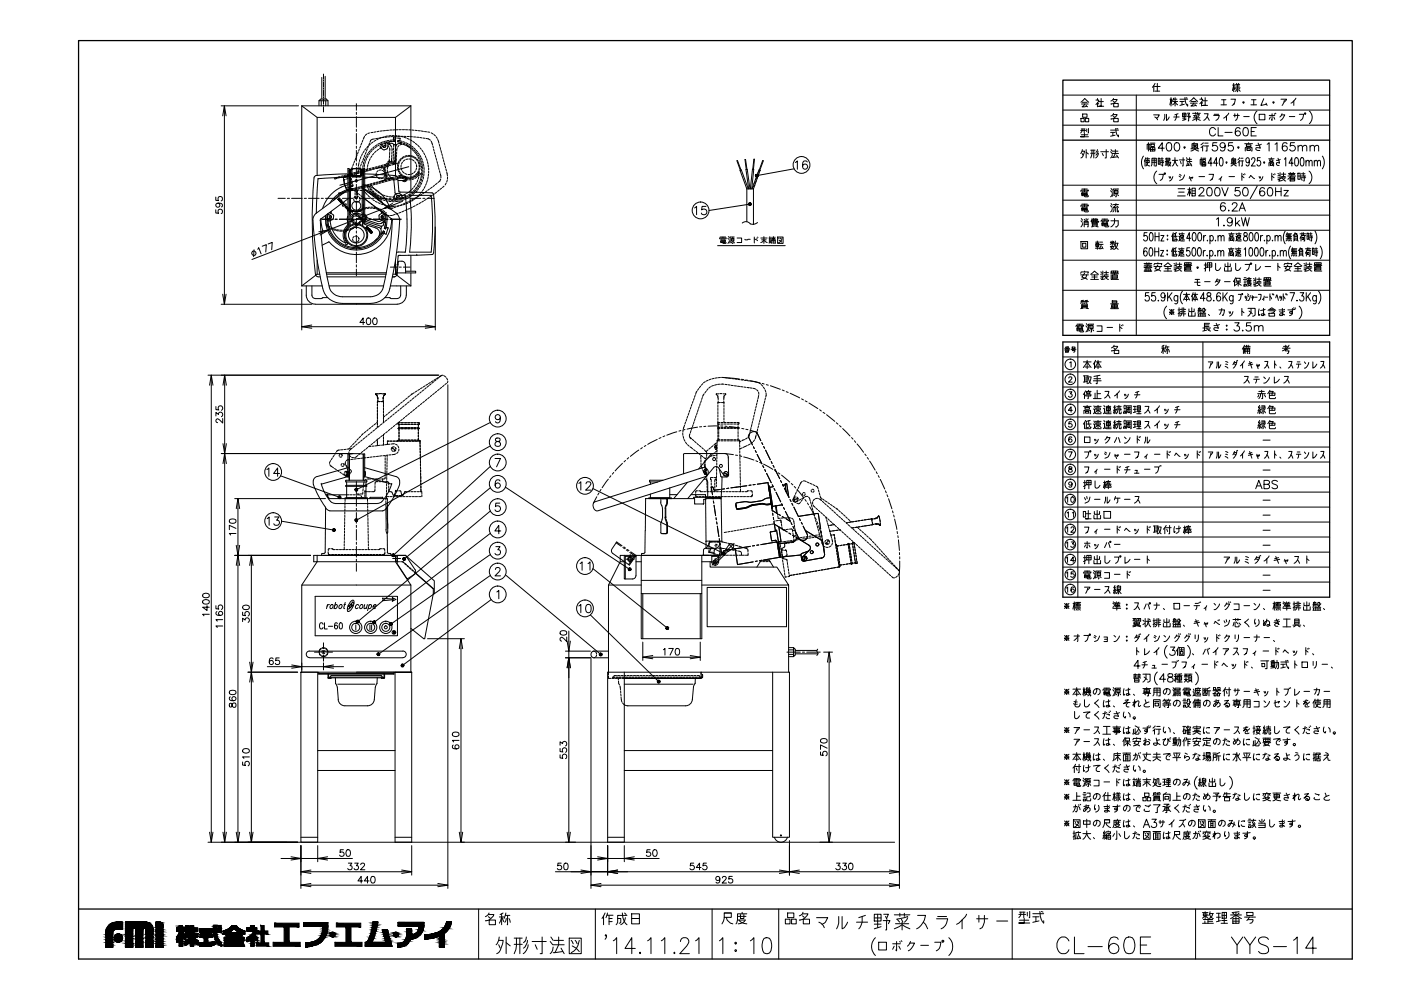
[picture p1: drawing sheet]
<svg xmlns="http://www.w3.org/2000/svg" width="420mm" height="297mm" viewBox="0 0 420 297" stroke-linecap="round" stroke-linejoin="round" font-family="sans-serif">
<path d="M23.6 12.2h381.9v275.3h-381.9zM318.8 24h80v76.5h-80zM318.8 42h80M318.8 102.5h80v76.5h-80zM23.6 272.5h381.9" fill="none" stroke="#000" stroke-width=".38"/>
<g fill="none" stroke="#000" stroke-width=".3">
<path d="M66.3 31.7h23.2M66.8 34.7l.5-3 .5 3M67.3 31.7v59.5M90.5 31.7l4.6 3.5h23.5l4.6-3.5M90.5 31.7v54M90.5 31.7h32.7M95.1 35.2v17.4M95.7 30.2v1.5M96.3 30.2v1.5M96.5 23.2v6.5M97 22.2v1.4M97 23.9v.3"/>
<path d="M97 24.5v1.6M97 26.4v.4M97 27.1v1.6M97 29v.3M97 29.6v1.6M97 31.5v.3M97 32.1v1.4M97.5 22.9v6.8M97.7 30.2v1.5M98.4 30.2h-2.7l.5-.5h1.7l.5 .5v1.5M106.9 31.1v1.9M106.9 33.7v.6"/>
<path d="M106.9 34.9v3.2M106.9 38.7v.7M110.8 39.8l-.5 .2M111.8 39.7l-.6 .1M112.8 39.5l-.7 .1M113.7 39.3l-.6 .2M114.7 39.2l-.7 .1M115.6 39.1l-.6 .1M116.5 39l-.6 .1M117.5 39h-.6M118.4 38.9l-.6 .1M118.6 35.2v17.4"/>
<path d="M119.4 38.9h-.6M119.7 38.9h.6M120.7 38.9h.6M121.6 38.9h.6M122.6 38.9l.6 .1M123.2 31.7v25.9M123.5 39h.6M124.5 39l.6 .1M125.4 39.2h.7M126.4 39.3l.6 .1M127.3 39.4l.6 .1M128.3 39.6h.5"/>
<path d="M129.3 39.8l.6 .3M318.8 28.5h80M318.8 33h80M318.8 37.5h80M324.1 39.1h1.5M324.2 35.5h.9v1h-.9zM324.2 30.7l1.1-1.2 1.2 1.2M324.3 38.7h1.1M324.3 31.2h2M324.5 38.7v.5l-.4 .6M324.6 30.7h1.4M324.7 34.2h1.3v1h-1.3z"/>
<path d="M325.1 38.7v1.1M325.3 31.2l-.8 .8 1.4-.2M325.5 35.5h1v1h-1zM325.7 31.6l.5 .4M325.9 38.7v.8M326.4 38.5l-.1 1.3M328.7 30h.8v.3l-.8 1M329.1 29.5v.5M329.5 31.2l-.4-.4v1.2M329.6 30.5h1.3M330.2 29.5v2.3h-.7h1.5M333.1 39.7h1.3"/>
<path d="M333.1 39h2.3M333.1 35.7h.2M333.1 31.2h.2M333.7 39.7v1M333.8 34.3h1.2a2.15 2.15 0 0 1-1.7 1.4M333.8 29.8h1.2a2.1 2.1 0 0 1-1.7 1.4M333.8 34.8l.4 .3M333.8 30.3l.4 .3M334 34l-.2 .3-.7 .5M334 29.5l-.9 .8M334 35.5h1.4v1h-1.4zM334 31h1.4v1h-1.4z"/>
<path d="M334.6 38.5a3.2 3.2 0 0 0 .8 2.5v-.5M334.9 38.5l.4 .2M340.8 28.5v72M346 34.4h1.7l-.4 .7-.5 .3M346 25.7l-.4 .5M346.2 25.9h1.7M346.3 35.1l.9 .8M346.4 27.3h1.4M346.4 25l-.4 .7v1.8M347.1 25v2.3M349.3 34.3v.9l-.3 .9M349.8 34.3v1.8l.4-.2 .4-.8"/>
<path d="M350.9 29.7h.5M351.2 29.3v2.5M351.4 31.1l-.2-1.4-.4 1.7M351.6 31.4l.5-.3 .3-.7 .8 1M351.6 30.4h1.6M351.9 29.7h1.1M352 29.4l-.4 .8M352 35.1h1.6M352.4 29.3v2.5M352.8 34.3v.8l-.5 1M353.3 34.1l-1 .3M353.9 30.4h1.3"/>
<path d="M353.9 29.7h2.3M354.5 30.4v1M354.7 33.9h1v1h-1zM354.7 35.4h1M354.7 34.4h1M355.2 31.3l-1.3 .3M355.2 33.9v2M355.3 29.3a3.4 3.4 0 0 0 .9 2.5v-.5M355.7 29.3l.3 .1M355.7 35.8l-1 .3M356 34.9h1l-.2 .4M356.1 33.9h.7l-.3 .7"/>
<path d="M356.3 34.2l.3 .5M356.5 34.9l-.2 1.4M356.8 30.4l1.2-1.1 1.2 1.1M357 30.9h2M357.3 30.4h1.4M357.7 36.1l1.1-.6 1.2 .6M357.7 34h2.3M357.8 35.3h2M358 30.9l-.8 .9 1.4-.2M358.1 34.7l.4 .4M358.3 31.3l.5 .5M358.5 33.8v.4"/>
<path d="M358.7 34.6l.2 .5M358.8 35.1v1.2M359.1 33.8v.4M359.6 34.4l-.4 .7M359.6 34.3l-1.6 .3M359.8 29.7h.9v.4l-.9 1M360.3 29.3v.4M360.7 30.9l-.4-.3v1.2M360.8 30.2h1.3M361.2 34.1h1.1l-.3 1-1 1M361.4 29.3v2.3h-.7h1.4M362 35.1l.7 1"/>
<path d="M364 34.6h1.7a1.61 1.61 0 0 1-1.1 1.5M364.1 34.3h1.4M364.5 38.8a.92 .92 0 0 0-1-.6 .92 .92 0 0 0-.8 1 1.05 1.05 0 0 0 .3 1.2 1.05 1.05 0 0 0 1.1 .2l.4-.5M365.3 38.2v2.5h1.5M366.2 31.4h1.6M366.3 29.9h1.4M367 35.4l.8-.6v1.3M367 29.9v1.5M367.4 39.7h2.1M368.5 33.9l-.7 .9M369.2 29.7h1.3l-.4 1.4M369.6 25.5h.8"/>
<path d="M370 31.3l.1-.2-.6 .5M370 25v2.5M370 34.6h1.7M370.3 26.9l-.3-1.4-.4 1.6M370.3 34.1v1M370.4 26.3h1.5M370.5 25.4h1.3M370.6 25.8h1.1M370.6 26.6l.2 .2M370.8 27l-.4 .4M370.8 25l.2 .4M371.2 25.4l-.2 2.1"/>
<path d="M371.2 34.1a1.69 1.69 0 0 1-.7 2M371.5 27l.4 .4M371.5 25l-.2 .4M371.7 26.6l-.2 .2M371.9 38.6a.7 .7 0 0 0-1.1-.2 1.39 1.39 0 0 0 .5 2.3 .78 .78 0 0 0 .7-.8 .78 .78 0 0 0-.8-.7 .78 .78 0 0 0-.8 .7M373 34.9h1.6M373.1 38.4a.8 .8 0 0 1 1.2 .3 1.26 1.26 0 0 1-.8 2 1.6 1.6 0 0 1-.4-2.3zM375.1 31.4h1.7M375.2 39.4h1M375.3 29.9h1.4M376 29.9v1.5M376.8 38.2h-1.6v2.5h1.6"/>
<path d="M377 33.3a2.54 2.54 0 0 0 0 3.8M377.6 34.3h1.7v1.6h-1.7zM379 29.6l-.9 2 1.7-.3M379.7 30.9l.3 .7M380.6 34.6h1.7M381 35.1l-.4 .6M381.5 34.1v2l-.2-.2M382 35.1l.3 .6M382.2 34.1l.1 .2M382.5 33.9l.1 .2M383.8 35.1l.5-.7h1l-.6 1.2-.7 .5M384.2 29.7h1.6l-.6 .9"/>
<path d="M384.5 34.1l-.2 .3M385.2 30.1l-.7 1.5M386.7 34.9h1.6M387.2 30.9l.8-.7v1.4M388.6 29.4l-.6 .8M389.7 34.3h1.3a1.72 1.72 0 0 1-1 1.8M392.7 33.3a2.54 2.54 0 0 1 0 3.8M64.7 59.1v.9l.9 .1a.7 .7 0 0 1-.1-1 .7 .7 0 0 1 1.1 .1 .7 .7 0 0 1-.3 1M83.4 59.5h2.1M86.2 59.5h.6M87.4 59.5h3.2M91.3 59.5h.6"/>
<path d="M92.5 59.5h3.2M96.3 59.5h.7M97.6 59.5h3.2M101.1 53.1l-.7 .3v.3l.8-.3M101.2 59.7l.5-.2 .2 .1zM101.4 59.5h.7M101.7 60l.3-.1-.2 .2zM101.7 59.6h.1M102 52.9l-.6 .2M102.1 53.2l-.6 .2M102.3 57.7l-.7 .2 .1 .3 .7-.2M102.7 59.5h3.2"/>
<path d="M102.9 52.7l-.6 .1M103 53l-.6 .1M103.2 57.5l-.6 .1M103.3 57.8l-.6 .1M103.4 52.8v.1M103.5 57.5l-1.7 .9-1.8 1.7M103.5 53.8l-.4 .1 .3 1.2 .4 1.3 .3-.1M103.5 52.8h.1M103.6 53h.1M103.7 52.9l-.5 .2a4.8 4.8 0 0 0 1.1 3.9l.5-.1M103.7 52.8l-.4 .3M103.8 52.4l-.6 .2"/>
<path d="M103.9 52.7l-.6 .2M104 52.9h.1M104.1 52.1l-9.2 .5-.6 .4a131.4 131.4 0 0 0 .4 29.5l.7 .4M104.1 52.9l-.7 .2M104.1 57.2l-.6 .2M104.2 57.5l-.6 .2M104.3 59.6l-8 6 .5 3.5M104.3 56.9v.1M104.4 55.4a10.6 10.6 0 0 0-7.7 7.1M104.4 53.1l-9 .5-.5 10.3M104.4 52.8h.1M104.4 52.8l-.8 .2"/>
<path d="M104.4 53.5l-.6 .2M104.5 57l.1 .1M104.6 52.7h.2M104.6 52.7l-.4 .1M104.6 52.7h.1M104.7 56.9h.1M104.7 51.4h.1M104.7 51.2h.1M104.7 52.5l-.7 .2M104.8 52.2l-.6 .1M104.8 52.4v.1M104.8 51.1v1.3"/>
<path d="M104.8 51h.1M104.8 52.4l-.5 .2M104.8 53.1h-.2M104.8 52.6h-.2M104.8 51.4v.7M104.8 51.4h.1M104.8 52.2h.1M104.8 53.4h.1M104.8 56.5l-.1 .2M104.8 59.2l-.1 .2M104.8 57h-.5M104.9 55.3h-.2"/>
<path d="M105 52.6l-.6 .2M105 51.7l-.2 .5M105 53.4l.1 .4M105.1 53.4l.3 .5M105.1 57l-.6 .1M105.1 53.4h-.4M105.1 56l-.6 .2M105.1 51.4v11a1.61 1.61 0 0 0 1.8 .9l.7-.2M105.1 56.7h.1M105.1 56.7l-.6 .2M105.1 50.8l-.3 .3M105.1 50.9v1"/>
<path d="M105.1 50.9h.3M105.1 57.2l-.6 .2M105.2 54.1l.3 1M105.3 52.6h-.2M105.4 50.9l-.1 1.7 .3 .5h2.5l.3-.5v-1.7h.2M105.4 50.9l-.3 .5M105.4 56.7h.1M105.4 56.7l-.7 .2M105.5 50.8h.1M105.5 52.5h.1M105.5 55.9h.1M105.5 54.2l.2 .7"/>
<path d="M105.5 55.4l.2 .5M105.5 50.8h-.2M105.6 52.7v-2.1h1.3h1.2v2.1M105.6 50.9h.1M105.6 52.5h.1M105.6 56.6l.2 .1M105.6 56.7l-.4 .2M105.7 51.9l-.6 .2M105.7 56.7h-.4M105.7 50l-.3 .6M105.7 57l-.6 .1M105.7 55.9h-.3"/>
<path d="M105.7 56.6v.1M105.8 56.6l-.1 .1M105.8 55.2l-.1 .7M105.8 52.2l-.7 .2v.2M105.9 52.4l-.6 .1M106 56.7l-.6 .2M106 56.5l-.6 .2M106 49.1l-.2 .6M106.1 57h.6M106.1 59.7l.2 .6M106.1 57l-.7 .2M106.1 57l.4 .2"/>
<path d="M106.4 48.2l-.2 .6M106.5 59.2h.1M106.5 59.2l.4 .4 .3-.4M106.5 57v.5M106.5 57.8v.6M106.5 58.7v.5M106.5 59.5h.6M106.5 58.9l-.4 .5M106.6 51.7l-.6 .1M106.7 52l-.6 .1M106.7 57.5l.5 .3M106.8 47.3l-.3 .6"/>
<path d="M106.8 52.6l1.3 .1-.1 .1-2.3 .1M106.8 52.1l-.6 .2M106.9 52.6h-1.3l.2 .2M106.9 58.8l.6 .1M106.9 40v3.2M106.9 43.8v.7M106.9 45.1v3.2M106.9 48.9v.6M106.9 50.2v3.2M106.9 54v.6M106.9 55.3v3.1M106.9 59.1v.6"/>
<path d="M106.9 56.5l-.6 .1M107 56.7l-.6 .2M107 56.2l-.7 .2M107 57h.6M107.1 46.5l-.3 .5M107.2 59.2h.1M107.2 57v.5M107.2 57.8v.6M107.2 58.7v.5M107.3 51.8v.2M107.4 51.1v.4M107.4 50.2v.6"/>
<path d="M107.4 45.6l-.2 .6M107.5 58.1l.4 .3M107.5 51.4l-.6 .2M107.6 51.7l-.6 .2M107.7 48.7l-.2 1.1M107.7 50.9l-.2 .5M107.7 59.1l.3 .6M107.8 59.5h3.1M107.8 51.9l-.7 .1M107.8 44.7l-.2 .6M107.8 56.2l-.6 .2M107.9 56l-.6 .1"/>
<path d="M107.9 56.5l-.6 .2M107.9 47.8l-.1 .6M108 59.7h.1M108 57l.6 .1M108 50.1l-.2 .5M108.1 50.8h.3M108.1 50.9h.1M108.1 52.5h.1M108.1 43.8l-.2 .6M108.2 52.5h.1M108.2 50.8h.1M108.2 56.4l.6-.1 .4 .4"/>
<path d="M108.2 58.6l.5 .4M108.3 46.9l-.2 .6M108.3 55.9l.2 .2M108.4 52.6h.2M108.4 49.2l-.3 .6M108.4 51.2l-.5 .2M108.4 55.9l.1 .1M108.5 42.9l-.3 .6M108.5 51.5l-.6 .2M108.6 50.8l.3 .3v11.3M108.6 50.9v1M108.6 51.4v11l-.4 .6-.7 .1"/>
<path d="M108.7 51.7l-.6 .1M108.7 56.3l.2 .3M108.7 46.1l-.3 .5M108.7 56l-.6 .1M108.7 48.3l-.2 .6M108.8 55.8l-.6 .1M108.8 50.5l-.1 .6 .7-.2M108.8 42l-.2 .6M108.8 52.6h.2M108.8 53.1h.2M108.8 51.4v.7M108.9 55.3h.2"/>
<path d="M108.9 50.9a5.3 5.3 0 0 0-4.1 0l-.1 13M108.9 51.4h.1M108.9 52.2h.1M108.9 56.5l.2 .2M108.9 59.2l.2 .2M108.9 52.4v.1M108.9 49.5l-.1 .7M108.9 50.9v.6M108.9 52v.4M108.9 51.1v1.3M108.9 51h-.1M109 59.2l.5 .4"/>
<path d="M109 51.4h.1M109 51.2h.1M109 56.9l.4 .5M109.1 48.6l-.1 .6M109.1 50.5h.3v16.6h-.3zM109.1 47.4l-.2 .6M109.2 50.3l-.1 .7M109.2 45.3l-.3 .5M109.3 53.1l8.6 .5 .5 4a1 1 0 0 0 1.1 1l2-.1a71.7 71.7 0 0 1 .1 17M109.3 49.3l-.1 .7M109.3 40.8l-.3 .9M109.4 56.8a9.2 9.2 0 0 1 5.3 4.1"/>
<path d="M109.4 55.4a10.6 10.6 0 0 1 7.6 7.1M109.4 56.9l9.3 6.9 .7 .8 .4 .9a89.4 89.4 0 0 1-3.4 22.4 5.9 5.9 0 0 1-5.4 3h-8.3a6.1 6.1 0 0 1-6.2-5.9l-1.8-10.2-.8-8.8M109.4 59.6l8 6M109.4 47.7l-.2 .6M109.4 46.5l-.2 .6M109.5 51.2l-.7 .2M109.5 56.8l.5 .4M109.5 52.1l9 .5 .5 .3 .2 .4M109.5 57.7l.6 .6M109.6 48.4l-.2 .6M109.6 51.4l-.6 .2M109.7 55.7l-.7 .2"/>
<path d="M109.7 59.8l.5 .4M109.7 55.5l-.6 .2M109.8 56l-.7 .2M109.8 44.5l-.4 .5M109.8 45.6l-.3 .6M109.8 46.9l-.3 .5M109.9 47.5l-.2 .6M110 40.2l-.5 .4M110 55.9l.2 .3M110.1 55.9l.5-.1 .4 .3M110.1 44.7l-.2 .6M110.2 50.3l-.1 .4"/>
<path d="M110.2 57.4l.5 .4M110.2 57.5l2.2 1.3 1.3 1.3M110.3 50.7l-.6 .2M110.3 49.3l-.1 .6M110.3 46l-.3 .6M110.3 58.6l.5 .4M110.3 51l-.5 .2M110.4 56.5l.4 .5M110.4 46.7l-.3 .6M110.4 43.8l-.4 .5M110.4 55.9l.3 .4M110.5 43.8l-.2 .6"/>
<path d="M110.5 51.2l-.6 .1M110.6 55.5l-.6 .1M110.6 48.4l-.2 .6M110.6 55.3l-.6 .1M110.8 42.9l-.2 .6M110.9 45.3l-.4 .5M110.9 45.9l-.3 .5M110.9 56.6l.4 .5M110.9 58l.5 .4M111 57.2l.4 .5M111 47.6l-.2 .5M111 59.2l.5 .4"/>
<path d="M111.1 43.2l-.5 .4M111.2 56.4l.4 .5M111.2 42.1l-.3 .5M111.2 50.4l-.6 .2M111.3 50.7l-.6 .2M111.4 55.6l.3 .3M111.4 50.9l-.6 .2M111.5 55.2l-.6 .2M111.5 45.2l-.4 .4M111.5 57.3l.5 .5M111.5 55l-.6 .2M111.5 46.8l-.3 .5"/>
<path d="M111.5 44.6l-.4 .5M111.6 59.5h.6M111.6 55.5l-.6 .2M111.6 57.9l.5 .4M111.7 58.6l.5 .4M111.8 57.2l.4 .4M111.8 59.8l.5 .4M111.9 42.6l-.5 .3M111.9 56.2l.4 .5M112.1 50.2l-.6 .1M112.1 46l-.4 .5M112.2 44.5l-.5 .5"/>
<path d="M112.2 50.5l-.6 .1M112.3 58l.4 .3M112.3 44l-.5 .4M112.3 41.6l-.7 .2-.5 .4M112.3 58.6l.6 .3M112.3 50.6l-.6 .2M112.4 55l-.6 .1M112.5 54.8l-.6 .1M112.5 57.8l.5 .4M112.5 59.2l.4 .4M112.5 55.3l-.6 .1M112.6 56.9l.4 .4"/>
<path d="M112.7 42.1l-.6 .3M112.8 45.3l-.5 .4M112.8 59.5h3.2M112.9 51.8l-.1 .6M112.9 52.7l.3 .5M113 44l-.5 .3M113 58.5l.5 .4M113.1 43.4l-.6 .4M113.1 50l-.7 .1M113.1 59.1l.6 .3M113.1 50.3l-.6 .1M113.2 59.8l.5 .4"/>
<path d="M113.2 58.4l.6 .3M113.3 50.4l-.6 .2M113.3 57.5l.5 .4M113.3 41.5l-.7 .1M113.4 54.8l-.7 .1M113.4 54.5l-.6 .2M113.4 51.2l-.4 .3M113.4 53.4l.6 .2M113.4 55l-.6 .2M113.5 41.6l-.5 .3M113.6 44.8l-.5 .3M113.8 43.4l-.6 .4"/>
<path d="M113.8 59l.5 .3M113.9 42.9l-.6 .3M114 43.9l.2 .4M114 59.5l.5 .3M114 50.2l-.9 .2M114 49.7l-.6 .2M114 58.9l.6 .3M114 50l-.6 .2M114.1 58.1l.5 .2M114.2 43.4h.1M114.2 41.3l-.6 .1M114.2 44.3h.1"/>
<path d="M114.2 44.3l-.4 .3M114.3 50.4h.3M114.3 54.5l-.6 .2M114.3 51h-.6M114.3 54.8l-.6 .2M114.3 54.3l-.6 .2M114.4 41.2l-.6 .3M114.5 43.4l.5 .8 .5-.1M114.5 43.4h-.3M114.6 51.1l.5 .3M114.6 54.2h.1M114.6 54.2l-.4 .1"/>
<path d="M114.6 43l-.5 .3M114.7 59.5l.4 .1M114.8 42.6l-.6 .2M114.8 50.2l-1.2 .1M114.8 59.9l.7 .2M114.9 53.3l-.6 .2M114.9 49.9l-.6 .2M114.9 49.5l-.6 .1M114.9 43.2l-.4 .2M114.9 59.3l.6 .2M114.9 50.5a3.3 3.3 0 0 1 .8 2.9M114.9 58.5l.6 .2"/>
<path d="M115 43.9l.4 .2M115 49.8l-.6 .1M115 50.3l.4 .4M115 54.1l-.4 .1M115.1 43.6h.4l.1 .3M115.1 41.2h-.6M115.2 54.2l-.6 .2M115.3 51.7l.1 .6M115.3 54.5l-.6 .2M115.3 41l-.6 .2M115.4 52.5l-.3 .6M115.4 50.7h.1"/>
<path d="M115.4 52.3h.1M115.4 59.7l.6 .1M115.4 50.7l.2 .5M115.5 53.6l-.3 .2M115.6 42.7l-.7 .2M115.6 42.9l.1 .7-.2 .5M115.6 42.9l-.4 .2M115.6 42.3l-.6 .2M115.7 51.5l.2 .6M115.7 49.5l-.5 .3M115.7 53.7l-1.1 .5M115.8 58.8l.6 .1"/>
<path d="M115.8 59.5l.6 .2M115.9 53.5l.7-.1 .7 .3 .6-.2M115.9 42.8h.1M115.9 42.8l.3 .1 .2 .5-.3 1.2-1.1 .3-.8-.6M115.9 49.5l-.6 .2M115.9 52.4l.1 .5M115.9 42.8l-.3 .1M116 53.9l-.7 .1M116 52.9h.1M116 52.9l-.1 .6M116.1 48.9l-.9 .5M116.1 49.5l-.2 .5-.9 .3"/>
<path d="M116.1 54l-.6 .2M116.1 41.1l-.6 .1M116.1 50.9l.1 .6M116.2 54.3l-.6 .2M116.2 40.8l-.6 .1M116.3 53.8h.5M116.3 43l.6 .3M116.3 51.8l.3 .6M116.3 49.4v.5M116.3 43.8l.4 .2M116.3 49.9l-.2 .7M116.4 59.9l.6 .1"/>
<path d="M116.5 42.5l-.6 .1M116.6 42.1l-.6 .1M116.6 42.8l-.4 .1M116.7 59.5h.6M116.7 52.7l.5 .5 .9-.1M116.7 59h.7M116.7 47.6v.6M116.7 48.2l.2 .3M116.7 49l-.6 .1M116.7 59.7l.7 .1M116.7 48.2l-.5 .5M116.8 44.3l.1 1.1"/>
<path d="M116.8 46.6v.7M116.8 49.2l-.6 .2M116.9 43.3l.6 .8M116.9 43.3h.1M116.9 48.6h.1M116.9 45.7l-.1 .6M116.9 48.5v.1M116.9 48.5l-.5 .6M117 53.7l-.6 .2M117 41h-.6M117.1 54l-.6 .2M117.2 49.5l-.9 .4"/>
<path d="M117.2 40.7h-.6M117.2 48.5l.8 .2 .7-.3v.3l-.6 .3M117.3 41h.7M117.4 47.5v.9l-.5 .2M117.4 42.4l-.6 .1M117.5 42.4l-.8 .1v.4h.8l.6 .5M117.5 46.5v.7M117.5 40.7h.6M117.5 42l-.6 .1M117.5 45.6v.6M117.5 44.4v.9M117.6 48.7l-.6 .2"/>
<path d="M117.7 59.8h.6M117.7 49l-.6 .2M117.7 59.1h.5M117.8 42h.7M117.9 48.1v.6M117.9 49v.3M117.9 59.5h3.2M117.9 47.2v.6M118 46.2v.6M118 53.8v.1M118 53.9h.1M118 41.4l-.1 .5 .6 .1v.4h-.8"/>
<path d="M118 41.4h.1M118 41.4h.9M118 45.3v.6M118 53.8l-.6 .1M118.1 53.9h.1M118.1 53.9h.4M118.1 43.4h.8M118.1 44.3l-.1 .6M118.1 43.4v.2M118.1 43.4v.6M118.1 49.3l-.6 .2M118.2 59.1h.1"/>
<path d="M118.2 59.1v.4M118.2 59.1l.4-1 1.1-.2 .7 .7 .2 .8M118.2 42h.1M118.3 48.9v.3M118.3 40.9h.6M118.3 47.9v.6M118.4 46.9v.7M118.4 40.7h.7M118.5 46v.6M118.6 59.9h.1M118.6 45.1l-.1 .5M118.9 43.4l-.3 1.3"/>
<path d="M118.9 47.5l-.2 1M118.9 53.3l-.6 .1M118.9 46.5v.7M118.9 45.6v.6M118.9 53.6l-.6 .1M119 58.9l.3 .4 .2-.1M119.1 52.8l-.7 .2M119.1 44.3l-.1 1M119.2 41.4l.8 .1-.1 .6h-.6v.4M119.2 58.7h.3l.1 .2M119.2 53.6l-.4 .3M119.2 53.6h.1"/>
<path d="M119.2 50l.1 .6M119.3 59.7l-.7 .1M119.3 53.4l.3 3.8M119.3 42.5l.4 .1M119.3 42.5l.8 .1v.3M119.3 42.1l.4 .1M119.4 49l-.2 .7M119.4 50.9l.2 .6M119.4 52.8a1.09 1.09 0 0 1 1.5 .1M119.4 54.1h1.9M119.4 40.7l.6 .2M119.4 48.9l-1 .3"/>
<path d="M119.5 49.5v.6M119.5 50.4l.2 .7M119.6 57.2l.1 .2M119.7 57.4l.2 .2h5.1M119.7 43.6l-.4 .5M119.7 42.1h.1M119.7 48.1l-.2 .6M119.7 51.8l.5 .5M119.7 48.6l-.1 .6M119.7 51.4l.4 .5M119.8 59.9l-.6 .1M119.9 53l.1 .3-.8 .3"/>
<path d="M119.9 53h.1M119.9 53l-.7 .2M119.9 40.9h-.7M119.9 53l1.4 .3h-2M119.9 53l.1 .4 1.4 .3M120 42.2l.6 .2M120 59.6a.76 .76 0 0 0-.2-.8 .76 .76 0 0 0-.8-.1l-.1 1.1-.3 .1M120 42.6l.7 .2M120 59.6l-.4 .1M120.1 43l.4 .1M120.1 42.9l-1.2 .5M120.2 40.9h.6"/>
<path d="M120.3 49.5v.6M120.3 50.5l.3 .6M120.3 47.9l-.4 .5M120.3 52.1l.5 .4M120.3 59.5h.1M120.3 40.9l.7 .2M120.3 59.5l-.3 .1M120.4 47.4l-.5 .5M120.4 58.7h.1M120.6 43.3l-.6 .1M120.6 53.3a.78 .78 0 0 1 1.2-.2 .78 .78 0 0 1 0 1.2 .78 .78 0 0 1-1.2-.2M120.6 59.4l-.3 .1"/>
<path d="M120.7 59.6l-.6 .2M120.7 48.6l-.3 .6M120.7 51.4l.5 .4M120.8 58.6l-.4 .1M120.8 43.2l.3 .1M120.9 43.3l1.4 .6M120.9 42.5l.6 .2M121 59.2l-.4 .2M121 42.9l.6 .3M121 59.2h.1M121 53.3a.49 .49 0 0 1 .7 0 .49 .49 0 0 1 0 .7 .49 .49 0 0 1-.7 .1M121 47.3l-.5 .3"/>
<path d="M121 52.7l.6 .2M121.1 59.9l-.6 .2M121.1 40.9h.7M121.2 46.9l-.6 .3M121.2 53.1l.6 .2M121.3 41.2l.6 .2M121.3 53.3l.4 .4-.4 .4M121.4 47.9l-.5 .5M121.4 52l.6 .3M121.6 59.3l-.6 .2M121.6 53.4l.6 .1M121.7 58.1l-.6 .3"/>
<path d="M121.7 53.8l.6 .1M121.7 59.5h.7M121.8 42.8l.6 .3M121.9 43.3l.5 .3M121.9 46.9l-.6 .2M121.9 53.1h.6M121.9 59.5l-.5 .3M122.1 46.6l-.6 .2M122.1 53.3l.7 .1M122.1 40.9h.7M122.2 58.6l-1.2 .6M122.2 41.5l.5 .3"/>
<path d="M122.2 46.9h.6M122.3 43.9h.1M122.3 43.9l1.1 .8M122.4 47.7l-.7 .1M122.4 52.3h.6M122.5 57.7l-.6 .3M122.5 46.6h.6M122.5 58.9l-.6 .3M122.6 50l-20.7 5.5M122.6 43.2l.6 .4M122.7 47.6l.6 .2M122.7 43.7l.5 .4"/>
<path d="M122.8 59.1l-.6 .3M122.9 58.5a69.7 69.7 0 0 1-.1 17.1h6.5l.4-9.2-.4-7.9-6.5 .1M123 58.1l-.6 .4M123 41.9l.6 .3M123 59.5h3.2M123 41h.7M123.1 46.9l.7 .2M123.2 53.5l-.7 .1M123.2 53.9h-.6M123.2 57.1l-.5 .4M123.3 58.3l-.6 .4M123.4 46.7l.6 .2"/>
<path d="M123.4 43.8l.5 .4M123.5 53l-.7 .1M123.5 44.3l.4 .4M123.6 44.8l.5 .5M123.6 58.6l-.6 .3M123.6 47.9l.5 .3M123.7 57.5l-.5 .4M123.7 53.2l-.6 .1M123.8 42.4l.6 .4M123.9 56.4l-.5 .5M123.9 51.9l-.6 .3M124 59.9l-.5 .4"/>
<path d="M124 57.7l-.5 .4M124 59.7l-.6 .3M124 41l.7 .1M124 47.2l.6 .3M124.1 53.3l-.6 .2M124.1 53.6l-.5 .2M124.1 44.9l.5 .5M124.1 44.4l.5 .4M124.3 45.5l.4 .5M124.3 47l.5 .4M124.3 57.9l-.5 .4M124.3 52.6l-.5 .3"/>
<path d="M124.4 56.9l-.5 .4M124.4 48.5l.3 .5M124.4 55.6l-.3 .5M124.6 52.7l-.6 .4M124.6 51.2l-.5 .5M124.6 43l.5 .4M124.7 57l-.5 .5M124.8 47.7l.4 .5M124.8 45.6l.4 .6M124.8 45.1l.5 .5M124.8 59.2l-.6 .3M124.9 52.8l-.5 .3"/>
<path d="M124.9 49.3l.1 .7M124.9 46.3l.4 .5M124.9 50.3l-.2 .6M124.9 54.8l-.3 .6M125 53.1l-.6 .4M125 50h.1M125 56.1l-.4 .5M125 41.1l.6 .1M125 57.2l-.5 .5M125 57.6l4.7 .3M125 57.6h.1M125 52l-.4 .5"/>
<path d="M125 47.6l.5 .5M125.2 56.3l-.4 .5M125.3 58.9l-1.1 .8M125.3 53.9l-.2 .6M125.3 52.1l-.5 .4M125.3 43.6l.5 .4M125.4 46.4l.3 .5M125.4 48.5l.2 .6M125.4 47.1l.3 .5M125.4 55.3l-.3 .6M125.4 45.8l.4 .5M125.5 51.2l-.3 .5"/>
<path d="M125.5 56.5l-.3 .5M125.6 53.1l-.2 .6M125.6 48.4l.2 .6M125.6 58.8l-.5 .3M125.7 52.7v-.3l-.5 .5M125.7 49.4l.1 .6M125.7 55.5l-.3 .5M125.7 50.3l-.1 .6M125.8 51.2l-.3 .6M125.8 50h.1M125.8 54.4l-.2 .6M125.8 47.9l.2 .6"/>
<path d="M125.8 47.2l.3 .6M125.9 58.2l-.4 .5M125.9 41.2l.6 .1M125.9 49.3l.1 .7M126 50.3l-.2 .6M126 44.3l.4 .5M126 46.6l.3 .6M126.1 55.7l-.4 .5M126.1 48.8l.2 .7M126.1 54.6l-.2 .6M126.2 53.5l-.2 .6M126.2 52.4l-.5-.6-.6 .7"/>
<path d="M126.2 48.1l.2 .6M126.4 49.8v.6M126.4 47.4l.2 .6M126.4 52.6l-.2 .6M126.4 50.7l.1 .6M126.4 53.7l-.1 .6M126.4 58.3l-.5 .3M126.5 51.7l-.1 .6M126.5 54.8l-.3 .6M126.5 57.5l-.4 .5M126.5 49l.1 .6M126.6 45l.3 .6"/>
<path d="M126.6 52.8l-.1 .6M126.7 49.9l.1 .7M126.7 48.3l.2 .7M126.8 51.8l-.1 .7M126.8 50.9v.6M126.8 53.9l-.2 .6M126.8 59.5h.7M126.9 41.4l.6 .1M127 49.2l.1 .7M127 56.7l-.3 .5M127 53l-.1 .7M127.1 45.8l.3 .6"/>
<path d="M127.2 52.1l-.1 .6M127.2 50.2v.6M127.2 51.2v.6M127.2 57.8l-.5 .3M127.5 55.9l-.3 .5M127.5 46.7l.2 .6M127.8 41.5l.7 .1 .6 .5M127.8 59.7l-.5 .4M127.9 55l-.3 .6M127.9 47.6l.2 .5M128 57.2l-.5 .4M128.1 59.5h2.1"/>
<path d="M128.2 54.1l-.2 .6M128.2 48.4l.1 .7M128.4 53.1l-.1 .7M128.4 49.4l.1 .6M128.5 50.3l.1 .6M128.5 52.2l-.1 .6M128.6 51.3v.6M128.6 59.2l-.5 .4M128.8 56.7l-.5 .3M129.3 42.3l.4 1.2M129.4 58.7l-.5 .4M129.6 56.1l-.5 .4"/>
<path d="M129.7 57.9l.4 .5M129.8 43.8l.2 .6M130 44.7l.2 .6M130 58.4l.5 8-.5 9.3M130.1 40.3l.5 .4M130.2 58.1l-.5 .4M130.3 45.6l.2 .6M130.3 55.5l-.4 .4M130.5 46.5l.2 .7M130.8 47.5l.2 .6M130.8 41l.3 .5M131 57.6l-.5 .4"/>
<path d="M131 48.4l.2 .6M131.1 54.9l-.5 .4M131.3 41.8l.3 1.1M131.3 49.3l.1 .6M131.5 50.2l.2 .6M131.7 43.3l.2 .6M131.7 57l-.5 .4M131.8 51.2l.1 .5M132 44.2l.2 .6M132 52l.2 1.3M132.2 53.7l-.3 .6-.6 .4M132.2 45.1l.2 .6"/>
<path d="M132.4 56.4l-.5 .4M132.5 46l.2 .6M132.7 47l.2 .6M133 47.9l.1 .6M133.2 55.8l-.5 .4M133.2 48.8l.2 .6M133.5 49.7l.1 .6M133.7 50.6l.2 .6M133.8 54.9l-.3 .5M134 51.5l.2 1.2M134.1 54l-.1 .6M134.2 53.1v.6"/>
<path d="M222.2 51l-1-2.9-.2 .1 1 2.8M224 56.6h2M224 56.6l-2.1-5.5 .4-.2 2.1 5.7M224 56.6v9.9M224 50.8l-.4-3h-.2l.4 3M224.5 56.6l-.8-5.8h.4l.8 5.8M225 56.6l.7-5.9 .3 .1-.5 5.8M225.7 50.7l.4-3h.2l-.3 3M226 56.6v10.7M226.4 55.5l-.7 .6M226.8 54.4l-.7 .6M227.2 53.2l-.7 .7"/>
<path d="M227.6 52.1l-.7 .7M227.7 51l1-2.9 .2 .1-1 2.8M228 51.1l-.4-.2-2.1 5.7M228 51.1l-2 5.5M228 51.1l-.7 .6M238.2 50.6l-11.2 2M238.5 48.7l.6-.5v2.5M242.1 48.6l-.1-.3a.86 .86 0 0 0-1.2 .4 1.56 1.56 0 0 0 .6 2 .77 .77 0 0 0 .8-.6 .77 .77 0 0 0-.7-.9 .77 .77 0 0 0-.8 .7M318.8 55.5h80M324.1 57.3l.2-.3h2.1l-.2 .3M324.3 40.4h1.9M324.4 58h1.7v.6h-1.7z"/>
<path d="M324.4 58.3h1.7M324.4 57.7h.5M324.4 57.3h.5M324.4 56.7h1.7M324.5 45.3h.7a2.14 2.14 0 0 1-1 2M324.5 46l.3 .5M324.6 44.8l-.5 1.2M325.2 40v1h-1.1h2.3M325.2 58l.2 1h.8l.2-.4M325.2 56.7v1M325.6 57.7h.5M325.6 57.3h.5"/>
<path d="M325.7 44.8v2.5M325.7 45.6l.7 .6M327.1 45.9h1.3M327.1 45h1.3M327.5 45v1.1l-.4 1.2M328 45v2.3M329.1 44.8l-.4 .8M329.3 45.3l-.6 1.2M329.4 46l-.3 .8-.5 .5M330.1 45.5h2.3M330.6 46l.3 .7M331.8 44.8v2.5h-.4"/>
<path d="M333.1 57.2l.4 .5M333.1 45.5l.5 .5h1.8M333.2 56.5l.4 .5M333.2 44.8l.4 .5M333.6 58l-.1 .5-.4 .5M333.6 46.3l-.1 .5-.4 .5M333.7 45.3h1.6M334.2 57.1h1.1v.9h-1.1zM334.2 57.5h1.1M334.4 58.3l-.3 .3M334.4 40.5l-1.3 .3M334.5 44.8v1.2l-.7 1.2"/>
<path d="M334.7 56.8l-.2 .3M334.8 58v1h-.3M334.9 46.5l.5 .8M335.1 47l-1.5 .2M335.1 58.3l.3 .3M335.4 56.7h-1.6v1.6l-.2 .5M342.9 46.8a3.3 3.3 0 0 0 0 3.8M343.4 47.9l-.2 .5M343.6 47.3l-.2 .6v1.9M343.6 47.6h1.2M343.7 48.1h1v.6h-1zM343.9 49.1l.3 .4 .6 .3"/>
<path d="M344 44.8v-1.6h.8v1.6h-.1M344.2 47.3a2.68 2.68 0 0 1-.6 2.5M344.4 42.8v2.5M345 44.3h1.4v1h-1.4zM345 44.8h1.4M345 42.9h1.4M345.2 43.2h1v.7h-1zM345.3 49.8l.2-.5v-1.9h1.3v2.4h-.4M345.5 48.7h1.3M345.5 48h1.3M345.7 44.3v1M346.1 47.4v2.4"/>
<path d="M346.9 51.3a2.54 2.54 0 0 0 0 3.8M347.4 47.4h.4v1.8h-.4zM347.4 48.3h.4M347.6 52.3h1.3a1.59 1.59 0 0 1-1 1.8M348 48.7h1M348 48.2h1M348.1 47.6h.8M348.1 49.1l.2 .5M348.5 47.3v.9M348.7 48.2l-.1 1.6M349.2 44.4h-1.8l1.2-1.6v2.5M349.4 48.4h1.1"/>
<path d="M349.7 47.4h1.1v.7h-1.1zM349.7 47.7h1.1M349.7 49.1h.6M349.7 48.8h.6M349.7 48.4v1.1M350.1 42.9a.86 .86 0 0 1 1.2 .3l.1 .6a1.06 1.06 0 0 1-.9 1.5 1.61 1.61 0 0 1-.4-2.4zM350.3 48.4v1.4M350.3 49.4l-.9 .1M350.4 48.6h.7l-.3 .8-.4 .4M350.5 48.7l.6 1.1M350.6 52.9l.2 .5M350.9 52.9l.2 .5"/>
<path d="M351.6 48.1h1.6M351.7 52.9l-.3 .8-.6 .5M352.4 48.1l.6 1.5 .2 .2M352.4 47.3a2.82 2.82 0 0 1-.8 2.5M352.5 42.9a.86 .86 0 0 1 1.2 .3 1.18 1.18 0 0 1 .1 1.4 1.18 1.18 0 0 1-1.3 .5 1.88 1.88 0 0 1 0-2.2zM353.1 58.7h2.4M353.3 56.6h2M353.5 57.6h1.6M353.6 52.8l.5 .3M353.7 47.9h1.6M353.8 52.3l.4 .3M354 48.4l.2 .7"/>
<path d="M354.8 47.3v2.5h-.2M355.2 52.4a1.78 1.78 0 0 1-1.4 1.7M355.8 47.9l.3 .5M355.8 47.3l.3 .5M356.1 48.7l-.3 1.1M356.1 48.4h1.3M356.2 56.7h1M356.2 47.8h1.1M356.6 53.4l1.1-.3-.3 .5M356.7 56.2v2.5M356.7 52.9l.5 1.3M356.8 47.3v1.1l-.5 1.2"/>
<path d="M357 48.9l.4 .9M357.2 58.1l-.5-1.4-.6 1.7M357.2 44.6h2.3M357.2 49.4l-1.1 .2M357.5 56.4h1v2.3h-1zM357.5 44.6v-1.5h1.6v1.5M357.5 57.2h1M357.5 58h1M357.7 44.3l.6-.6 .7 .6M357.7 43.7h1.3M357.8 43.3l.2 .3M358.2 42.8l-.4 .3"/>
<path d="M358.3 44.6l1.2 .7M358.3 44.3a1.17 1.17 0 0 1-1.1 1M358.3 43.2v1.2M358.8 43.3l-.2 .3M359.6 52.9h1.7M359.6 56.8l.3-.4 .7-.2 .4 .8-1.5 1.7h1.7M359.9 49.2v-1.4h.6l-.1 1.4M360.2 47.3v2.5M360.7 48.7h.9v1.1h-.9zM360.7 43.9v1.4M360.7 49.3h.9M360.7 47.4h.9"/>
<path d="M360.8 47.8h.7v.6h-.7zM360.8 43.6l-.6 .7M360.8 42.8l-.6 .6M361.1 48.7v1.1M361.2 43.7h1.3M361.3 42.9h1M362 43.7v1.6h-.4M362.2 56.4a.78 .78 0 0 1 1.2 .3 1.24 1.24 0 0 1-.8 2 1.05 1.05 0 0 1-.7-1.4zM362.6 52.3h1.3l-.3 1.3M363.4 53.7l.2-.1-.7 .5M363.5 48.9h-1.2l.9-1.6v2.5M364.6 56.4a.78 .78 0 0 1 1.2 .3 1.24 1.24 0 0 1-.8 2 1.32 1.32 0 0 1-.6-2z"/>
<path d="M364.9 42.8h-1.1l-.2 1a.89 .89 0 0 1 1.4 0 .89 .89 0 0 1-.2 1.3 .89 .89 0 0 1-1.3-.3M365.2 48.9h-1.2l.8-1.6v2.5M365.9 47.4l.4-.1a1.76 1.76 0 0 1 0 2.5h-.2a2.09 2.09 0 0 1-.2-2.4zM366.1 53.4v.8M366.4 56.2l1 2.5 .9-2.5M366.4 52.9l-.8 .8M367.4 43.6a.78 .78 0 0 1-1 .7 .78 .78 0 0 1-.4-1.3 .78 .78 0 0 1 1.3 .1 1.35 1.35 0 0 1-.8 2.2l-.5-.4M368.6 52.9h1.6M369.2 49.1h1.6M369.4 49.1v-1.5h1.2v1.5M369.5 48.7l.5-.5 .4 .5M369.5 48.2h.9"/>
<path d="M369.6 47.8l.2 .3M369.7 42.8h-1.2l-.1 1a.88 .88 0 0 1 1.3-.1 .88 .88 0 0 1-.1 1.4 .88 .88 0 0 1-1.3-.3M369.9 47.3l-.3 .3M370 49.1l.8 .7M370 48.7a.95 .95 0 0 1-.8 1.1M370 47.8v1.1M370.3 47.8l-.1 .3M371.6 48.4v1.4M371.7 56.2h-1.2l-.1 1.1a.89 .89 0 0 1 1.4 0 .89 .89 0 0 1-.2 1.4 .89 .89 0 0 1-1.3-.4M371.7 48.1l-.5 .6M371.7 47.3l-.5 .6M372 48.2h.9"/>
<path d="M372.1 47.4h.7M372.4 52.8l.7 .5M372.4 51.9v2.2M372.6 48.2v1.6h-.3M372.9 52.3l.2 .1M373 56.4a.78 .78 0 0 1 1.2 .3 1.18 1.18 0 0 1 .1 1.4 1.18 1.18 0 0 1-1.3 .5 1.88 1.88 0 0 1 0-2.2zM373.2 52.1l.2 .2M373.3 43.1h2.3M373.5 45.3v-1h2v1h-.2M373.8 43.4h1.3v.5h-1.3zM374 44.6h1v.5h-1zM374.5 42.8v.3"/>
<path d="M374.6 53.3l.5-.7 1.1 1M374.7 48.1l-.2 .6a.68 .68 0 0 1-.9-.7 .68 .68 0 0 1 .9-.6l.2 .7a1.26 1.26 0 0 1-.7 1.7l-.3-.4M375.4 47.9v-.4a.56 .56 0 0 1 .8-.1 .56 .56 0 0 1 .1 .8l-1 1.6h1.2M377 55.8l-2.1 3.8M377.3 42.9l.7 1.5-1.2-.1-.2 .5 .5 .3h.7M377.6 52.9l.2 .5M377.9 52.9l.2 .5M377.9 47.3h-.8l-.1 1 .1-.1a.76 .76 0 0 1 1 .7 .76 .76 0 0 1-1 .7l-.1-.3M378.3 43.2l-1.7 .4M378.7 52.9l-.3 .8-.6 .5M379.2 56.6a.7 .7 0 0 0-1.1-.2 1.39 1.39 0 0 0 .5 2.3 .78 .78 0 0 0 .7-.8 .78 .78 0 0 0-.8-.7 .78 .78 0 0 0-.7 .7M380 43.2l.6-.4v2.5"/>
<path d="M380.4 56.4a.78 .78 0 0 1 1.2 .3 1.24 1.24 0 0 1-.8 2 1.32 1.32 0 0 1-.6-2zM380.5 47.6h1.6M380.6 49.8v-1.1h1.4l-.1 1.1M380.8 47.9h.9v.5h-.9zM380.9 49.1h.7v.5h-.7zM381.3 47.3v.3M381.4 52.8l.7 .5M381.4 51.9v2.2M381.9 52.3l.2 .1M382.3 52.1l.1 .2M382.4 43.2l.6-.4v2.5M382.6 56.2v2.5"/>
<path d="M382.6 57.4h1.6M383.2 53.3h2.4M383.2 52l.4 .2M383.3 47.4l.4 1.5-.8-.2-.1 .5 .3 .4h.5M383.7 53.7v.5M383.8 52.5l-.6 .2M383.9 51.7v1.4M383.9 47.8l-1.1 .3M384.2 56.2v2.5M384.2 53.4l-1 .5M384.2 52.2h1.4M384.3 52.9h1.2"/>
<path d="M384.4 53.1v.2M384.6 53.4l.7 .8h.3M384.6 54.1l-1.2 .1M384.9 51.7v1.2M385 57.1h1.4l-1.4 1.6h1.4M385.2 47.7l.4-.4v2.5M385.3 53.6l-.4 .2M386 43.1l-.1-.2a.86 .86 0 0 0-1.2 .3 1.46 1.46 0 0 0 .6 2.1 .79 .79 0 0 0 .8-.8 .79 .79 0 0 0-.7-.8 .79 .79 0 0 0-.9 .7M386.2 52.8h2.4M386.4 52h2M386.6 52.3h1.7M386.9 53.1h1.4v1.1h-1.4z"/>
<path d="M386.9 53.5h1.4M386.9 53.9h1.4M386.9 51.7l.4 .3M387.1 52.8l-.9 .9M387.4 52v.8M387.8 48.9h-1.2l.8-1.6v2.5M387.9 51.7l-.3 .3M388.2 42.8h-1.2l-.1 1a.89 .89 0 0 1 1.4 0 .89 .89 0 0 1-.2 1.3 .89 .89 0 0 1-1.3-.3M388.5 47.4l.4-.1a1.76 1.76 0 0 1 0 2.5h-.2a2.19 2.19 0 0 1-.2-2.4zM389.2 51.9h.7v1.8h-.7zM389.2 52.8h.7M389.3 44l.6-.4 .6 .1 .1 1.6"/>
<path d="M389.3 43.6v1.7M390.1 52.8h1.5M390.1 53.3h1.5M390.2 47.4l.4-.1a1.88 1.88 0 0 1 0 2.5h-.2a2 2 0 0 1-.2-2.4zM390.3 53.6l.2 .5M390.3 52.1h1.1M390.6 44l.6-.4 .6 .1 .1 1.6M390.8 51.7v1.1M391.1 52.8v1.4h-.2M391.7 48.6l.4-.5 .4 .1 .1 1.6M391.7 48.1v1.7M392.6 51.3a2.54 2.54 0 0 1 0 3.8"/>
<path d="M392.6 48.6l.4-.5 .4 .1 .1 1.6M392.9 44l.6-.4 .6 .1 .1 1.6M392.9 43.6v1.7M394.2 48.6l.4-.5 .4 .1 .1 1.6M394.2 48.1v1.7M394.2 44l.6-.4 .6 .1 .1 1.6M395.1 48.6l.4-.5 .4 .1 .1 1.6M396.6 46.8a3.3 3.3 0 0 1 0 3.8M64.7 62.9v1h.9a.7 .7 0 0 1-.1-1 .7 .7 0 0 1 1.1 .1 .7 .7 0 0 1-.3 1M65.4 60.9a.62 .62 0 0 1 .5 .9 .62 .62 0 0 1-1 .2 .62 .62 0 0 1 .1-1l.4-.1a.92 .92 0 0 1 1.3 .8l-.3 .3M76.2 74.9l-.1 2M77.3 74.7l.3-.5 .7 1.9"/>
<path d="M78.6 73.8l1.3-.5-.2 2.2M80.4 73.1l1.2-.4-.1 2.2M94.9 63.8l-.9 1.2-.2 1M95.1 77.9v4.3M95.6 69.5l3-.6-2.6 1.6M96.3 65.5l-.3 .6M96.5 65.7h3.4M96.7 69.4l-.5 .4M96.8 69l-.1 .4M97.7 64.6a9.2 9.2 0 0 0 6.7 10 9.2 9.2 0 0 0 10.9-5.2M97.7 67.1l.6 .4M97.8 67.5l.3 .2"/>
<path d="M98.1 64.2a8.9 8.9 0 0 0 6.2 10 8.9 8.9 0 0 0 10.7-5M98.2 65.8v.2M98.2 65.8v.1M98.2 66l.2 .5M98.2 65.5v.3M98.2 65.5l.3 .1M98.3 64.3l-.1 1.2M98.3 66.6l.1 .3M98.3 66.1h.7M98.3 67.9l.5 .4M98.3 64.4h.4M98.3 66.5h.1"/>
<path d="M98.3 66.2h.1M98.4 64.1l-.1 .2M98.4 64h.1M98.4 66.9l.1 .3M98.4 67.1a8.4 8.4 0 0 0 6.5 6.9 8.4 8.4 0 0 0 8.8-3.4l.2-.8-.3-.7-.9-.8M98.5 72.5l.3 .1M98.5 72.6l-1.9 .9M98.5 67.7l.5 .3M98.6 64.4l.4 .1M98.7 63.8l.5 .1M98.9 65.5h-.4M99 60.9a9.2 9.2 0 0 1 5.3-4.1l-9.3 7"/>
<path d="M99 66.1v.1M99 66.2a7.9 7.9 0 0 0 4.7 6.7 4 4 0 0 1 .3-5.2M99 64.5l.4 .6-.4 .4M99.1 68.4l.6 .3M99.2 63.9h.1M99.2 63.9l.9 .8-.2 1.1-.9 .3M99.3 68.2l.6 .3M99.4 63.3l-.2 .6M100 68.8l.6 .3M100.2 68.6l.6 .2M100.5 65.7h.6M100.9 69.1l.6 .1"/>
<path d="M101.1 68.8l.7 .2M101.8 65.7h3.1M101.8 60.3l.7-.3-.2 .1 .2 .2-.2 .2zM101.8 69.3h.6M102.1 69h.6M102.1 60.3h.2l-.2 .1zM102.3 60.6l.3-.2 .2 .2-.4 .3zM102.4 60.6h.2l-.3 .2zM102.5 61.1l.7-.3-.6 .4zM102.8 61.4l.8-.3 .3 .1-.2 .3-.7 .3-.3-.1zM103.2 61.4h.2zM103.4 69.3h-.6"/>
<path d="M103.5 61.9l.3-.1 .2 .1h-.3l-.1 .2 .2 .1h-.1zM103.7 68.9l-.7 .1M103.8 62.2l.3-.1 .2 .2-.3 .2zM103.9 62.3l.3-.1zM104.1 62.6l.4-.2-.2 .4 .5-.1-.5 .3zM104.2 63.1l.6-.3 .2 .1-.3 .4-.2-.3zM104.2 66.3h.1M104.3 65.1h.1M104.3 65.1l-.2 .6 .2 .6M104.3 66.3h.1M104.3 67.9a3.6 3.6 0 0 0 0 5.1l-.8 .3M104.3 67.2h.3l.1-16.7h-.4v16.6h.3l-.3 .9"/>
<path d="M104.3 67.1l-.3 .6M104.3 65v.1M104.3 69.1l-.6 .1M104.6 68.7l-.6 .1M104.7 63h.2l-.3 .1zM104.8 61.7h.1M104.8 62.3a.99 .99 0 0 0 .9 1M104.9 61.2l-.1 .5M104.9 63.2l.5 .1-.2 .2-.2-.2 .1 .3h-.2zM105 67.2l-.1 .5M105 67.2v-2.4a2.39 2.39 0 0 1 3.7 0l.1 2.9M105.1 63.3h.1z"/>
<path d="M105.1 63.1v.9l-.4 .5M105.2 68.8l-.6 .2M105.3 66l.3 .2M105.3 65.2v.6M105.3 66.1l.3 .6M105.5 68.4l-.6 .2M105.5 63.4l.2 .1zM105.6 63.5h.1M105.6 65.8l.6 .5M105.6 65.7h.6M105.6 63.4h.1M105.6 63.4v.1"/>
<path d="M105.6 65.4v.4M105.7 63.4h.1M105.7 63.4l-.1 .1M105.7 66.4l.5 .4M105.7 71.7l.3 .6M105.8 66.4l.4 .5M105.8 64.5l-.4 .5M105.8 66.9l.5 .3M105.9 64.4l-.3 .3M106.1 68.4l-.6 .3M106.1 64.7l-.4 .4M106.2 64.9a.87 .87 0 0 0-.6 1.2"/>
<path d="M106.2 70.9l-.4 .5M106.2 72.5l.7 .1M106.3 67.9l-.6 .3M106.4 66.5l.6 .5 .3-.1M106.4 64.5l.4-.1 .5 .5M106.5 66.9l.6 .1M106.5 67.1l.3 .2M106.5 70.8l.7 .1M106.5 60.5l.7 .1M106.6 64.8h.6M106.6 63.8l-.5 .4M106.6 64.1l-.5 .2"/>
<path d="M106.8 65.7h3.2M106.9 67.8l-.5 .4M106.9 60.3v3.2M106.9 64.1v.7M106.9 65.4v3.2M106.9 69.2v.7M106.9 70.5v3.2M106.9 74.3v.6M106.9 75.6v3.2M106.9 79.4v.6M106.9 64.1l.6 .2M107 64.1l.2 .3"/>
<path d="M107.1 67.3l-.6 .4M107.2 63.7l-.6 .4M107.2 67.2l-.6 .1M107.3 63.2l-.5 .4M107.4 71.1l.2 .6M107.5 64.6l.4 .4M107.5 64.9l1.5 1.4M107.6 65.1l.5 .6v.3M107.6 72l-.4 .5M107.6 67.2l-.5 .5M107.6 71.7h.1M107.8 64.4l.4 .4"/>
<path d="M107.8 67l.2-.2-.5 .4M107.9 60l-.4 .5M108 66.3l-.4 .5M108 63.2l-.6 .3M108 63.4h.1M108.1 66.4l-.7 .5M108.1 65.2l.3 .2M108.2 62.8l-.6 .2M108.3 65.1l.1 .6M108.4 66.4l.7 .2M108.4 66l-.2 .6M108.6 63.1v.9l.5 .4"/>
<path d="M108.6 64.3l-.1 .1M108.7 64.3l.4 .2M108.8 62.3a1.34 1.34 0 0 1-1.7 1.1l-1.4-.1M108.9 61.2l.2 2.7M108.9 62.8l-.6 .2M109.1 66.2l-.1 .1M109.1 62.4l-.6 .2M109.3 67.1l3.5 1.2M109.4 64.2l.7 1.1M109.4 64.7l.4 .6M109.4 66.7l4.2 1.5M109.4 66.3l4.9 1.5"/>
<path d="M109.4 66.3h-.1M109.4 66.3h.1M109.6 65.7l-.2 .6M109.7 68.2v.1M109.7 65.3h.1M109.7 65.3v.5l.1 .1M109.8 62.5l-.6 .2M109.8 65.9l.4 .1M109.9 68.4h.1M109.9 68h.3l-.5 .3zM110 68.2h.3v.2l-.3 .1zM110 62.2l-.6 .1"/>
<path d="M110.1 65.3l3.3 1 .5 .1 .5-.4M110.1 65.3h-.3M110.1 68.5v.1M110.2 66l3 1M110.3 68.2l-.5 .2 .5 .1M110.3 68.2v.1M110.3 68.3h.1M110.3 68.3v.1M110.3 68.4h.1M110.3 68.9h.1M110.4 60.4l.5 .4M110.5 69v.1"/>
<path d="M110.5 68.5l.2 .3M110.5 68.5l.1 .1M110.5 68.5l.1 .2M110.6 69h.1M110.6 68.8l-.4-.1 .2 .2M110.6 68.7l-.5-.1 .2 .3M110.6 68.7l.1 .1M110.6 69.1h.1M110.6 68.9v.1M110.6 65.7h.7M110.7 68.9h.1M110.7 68.8h.1"/>
<path d="M110.7 62.4l-.6 .1M110.7 68.9v.1M110.7 69h.1M110.8 69.1h.1M110.8 68.9v.3l-.3-.1M110.8 68.9h-.2M110.8 69.3l.1 .1M110.8 68.8v.1M110.8 69.3l.1 .2M110.8 69v.1M110.8 69.3h.1M110.8 69.4h.1"/>
<path d="M110.8 69.1l-.1 .1M110.9 69.4h.1M110.9 68.8l.1 .2M110.9 68.8v.1M110.9 68.8l-.4 .2M110.9 68.9h.1M110.9 69.4v.1M110.9 69.5h.2M110.9 68.8l.1 .1M110.9 69l.1 .1M110.9 62.1l-.6 .1M111 68.9h.1"/>
<path d="M111 68.9l-.1 .1M111 69.3h.1M111 62.4h.7M111 69.1l.3 .3h-.2zM111 69.3l.1 .2M111.2 69.6h.1M111.2 69.7h.1M111.2 69.6l-.1 .1 .3 .1M111.2 69.7l.2 .1M111.2 61l.5 .4M111.2 69.4h.1M111.2 69.4l-.1 .1"/>
<path d="M111.3 69.3h.1M111.3 69.3h-.3M111.3 69.3v.1M111.3 62.1h.6M111.4 69.5l-.2 .2M111.5 69.5l.2 .2M111.5 69.5l-.3 .1M111.5 69.5v.1M111.5 69.6h.1M111.6 69.6v.1M111.6 69.7l-.2 .1M111.7 69.7l-.3 .1"/>
<path d="M111.9 65.7h3.2M111.9 61.6l.5 .4M112 62.5h.6M112.2 62.2l.6 .1M112.6 60.3l.5 .3M112.7 62.2l.5 .4M112.8 71.8h.1M112.9 62.6l.6 .2M113.1 62.4l.6 .2M113.4 60.8l.6 .3M113.4 62.8l.5 .4M113.8 62.9l.6 .3"/>
<path d="M113.9 60.4l.6 .4M114 62.7l.6 .3M114.1 68.6l.2 .8M114.2 63.4l.5 .4M114.2 67.8h.2l-.2 .7-.6-.4M114.2 67h-1M114.3 69.9l-.6 .9M114.3 69.9l.2 .1M114.3 61.1l.6 .3M114.3 69.5v.4M114.3 63.3l.2 .6M114.5 66.8v.1"/>
<path d="M114.5 63.9l-.8 .6 .1 1.1 1 .6 .6-.1 .1-.3M114.5 63.9h.1M114.5 66.9l-.3 .1M114.7 63.3l.5 .4M114.7 61l.5 .4M114.7 64.5l-.4 .6 .5 .4M114.7 65.5h.4M114.8 66.7h.1M114.9 63.1l.5 .4M114.9 64l.9 .4M114.9 69.2l-.4 .8M115 63.8l-.5 .1"/>
<path d="M115 67.4l-.6 .4M115 66.4l-.5 .4M115 64.4l-.3 .1M115 64.4l.4-.1 .1 1.2M115.1 66.7l-.1 .8M115.2 66.2l-.2 .3M115.2 66.6l-.1 .1M115.2 69.7h.1M115.2 61.4l.6 .2M115.3 66.6l.3 .2-.4 1.7 .4 .1M115.3 64h.1M115.3 64.1v.2"/>
<path d="M115.4 66.2l-.1 .4M115.4 63.9l.6 .5M115.4 61.6l.5 .3M115.4 65.5l.1 .3M115.5 65.8v.1M115.5 65.5l-.3 .1M115.6 64.2l.1 2.5-.4 1.8M115.6 63.7l.3 .2M115.7 65.7h.7M115.8 68.3h-.1M115.8 60.2l.6 .1M116 64.6v2.3l-.4 1.7"/>
<path d="M116.1 61.7h.6M116.1 64.5l.6 .1M116.2 62.2l.4 .3M116.4 68.3h.1M116.4 68.3l-.6 1.9-.7-.3 .2-.5-.3-.2M116.4 68.3l-.5-.2-.3 .5M116.7 60.4h.6M117 65.7h3.3M117.1 61.8h.6M117.3 60l.6 .1M117.4 65.5l.1 .2a87.9 87.9 0 0 1-2.7 21 4 4 0 0 1-3.8 2.3h-8.3a4.2 4.2 0 0 1-4.3-4.4l-1.7-9.9-.6-8.6M117.5 65.6a10.6 10.6 0 0 1-6.9 10 10.6 10.6 0 0 1-11.8-3"/>
<path d="M117.6 60.5h.7M117.7 64.6h-.6M117.7 61l-2.6 1.5 3-.6M117.9 62.4l-.7 .2-.6-.1M118.4 64.3l-.6 .2M118.6 77.9v4.3M118.6 61.8h-.6M118.8 62l-.6 .2M118.9 60h-.7M119.1 79.3h.3M119.2 60.4h-.6M119.3 64l-.6 .2"/>
<path d="M119.4 76.8l-.5 5.6M119.6 61.7l-.6 .1M119.7 61.7l-.6 .2M119.7 76.5l-.3 .3M120 76.5h-.1M120.2 60.2l-.7 .1M120.2 63.6l-.6 .3M120.6 61.5l-.7 .2M120.6 61.3l-.6 .3M120.7 60.3l-45.1 17.5M121.1 63.3l-.6 .2M121.4 60.9l-.6 .3"/>
<path d="M121.4 61.2l-.6 .2M121.6 75.5l-2.7 .2M121.9 62.9l-.5 .2M122.3 60.6l-.6 .2M122.3 60.9l-.6 .2M122.8 62.5l-.6 .3M123.1 60.1l-.5 .3M123.2 60.4l-.6 .3M123.2 76.5v4.8M123.7 62.1l-.6 .3M124.5 61.7l-.5 .2M125 76.5l-5.3 .1"/>
<path d="M125 76.5h.1M125.4 61.2l-.6 .3M126.2 60.7l-.5 .4M127 60.3l-.5 .3M129.7 76.3l-4.7 .2M130.1 75.7l-.4 .5M130.5 68v30.9M208.3 62.3l.6-.4v2.5M211.7 61.9h-1.1l-.2 1a.88 .88 0 0 1 1.4-.1 .88 .88 0 0 1-.2 1.4 .88 .88 0 0 1-1.3-.3M215.2 73.6h20.3M215.8 71.6v-.3h1.9v.3M216 71h1.6"/>
<path d="M216.1 72.2h1.4v.5h-1.4zM216.1 72.4h1.4M216.1 71.9h.4M216.1 71.6h.4M216.8 72.2l.1 .8h.7l.1-.3M216.8 71v.9M217.1 71.9h.4M217.1 71.6h.4M218.3 71.5l.3 .2M218.4 70.9l.3 .3M218.7 72.2l-.4 .8M219.4 71.5h.7v.8h-.7z"/>
<path d="M219.4 71.9h.7M219.4 72.6l-.1 .2M219.8 72.3v.7h-.1M219.8 71l-.1 .5M220.1 72.6l.1 .2M220.2 71h-1.2l-.2 1.8M221.1 71.3h1.3v1.4h-1.3M223.4 71.7l.1 .2 1.5-.2M224.9 61.2l-12.3 1.9M226.2 71.6l1 .6M226.2 71v1.8M226.9 71.3l.2 .2"/>
<path d="M227.2 66.7a2.08 2.08 0 0 1-3-.2l-.7-.1-.9 .5M227.2 71l.1 .2M228.2 72.7l.9-.7 1 .7M228.2 71.3h1.9M228.4 71.9h1.4M229.1 70.9v2.1M230.6 71.3h.7M230.7 71.5v1.2M230.9 70.9v.4M231.2 71.5l-.2 1.1M231.3 72.7l-.7 .1M231.4 73v-1h1.1l-.1 1"/>
<path d="M231.4 71.7h1.1M231.5 71v.5h.9v-.5M231.8 72v1M232 70.9v.6M232 71.7l-.3 .3M232.1 72v1M233.2 71h1.7v2h-1.7zM233.5 71.3l.1 .3M233.6 72l.8 .6M234 71.3l.2 .3M234.6 71.3l-.4 1-.7 .4M318.8 60h80"/>
<path d="M318.8 64.5h80M318.8 69h80M318.8 78h80M324.1 61.8l.2-.3h2.1l-.2 .3M324.2 72.4h2v2.2h-2zM324.2 66.2l.4 .4M324.3 65.5l.4 .5M324.4 62.5h1.7v.7h-1.7zM324.4 62.8h1.7M324.4 62.2h.5M324.4 61.8h.5M324.4 61.2h1.7"/>
<path d="M324.7 67l-.5 1M324.7 72.9h1v1.2h-1zM325.1 68v-1.6h1.2v1.6h-.1M325.1 65.7l.4 .4M325.1 67.2h1.2M325.1 66.8h1.2M325.2 62.5l.2 1h.8l.2-.3M325.2 61.2v1M325.6 62.2h.5M325.6 61.8h.5M325.7 65.5v.9M326.3 65.6l-.3 .5"/>
<path d="M327.3 65.7h1.9v.3h-1.9l-.1 .4h2.3l-.3 .2M327.6 66.6h1.4v1.1h-1.4zM327.6 67h1.4M327.6 67.4h1.4M327.9 67.8l-.6 .2M328 65.5v.7l-.7 .6M328.5 74.4h1.2M328.6 72.6h1M328.7 73.4h.8v-.5h-.8v1h.8v-.5M328.7 65.5v1.1M328.7 67.8l.6 .2M329.1 72.2v2.5"/>
<path d="M329.7 73.3h1.1M329.8 72.6h.9M330.2 66.4l.1-.4h2.2l-.2 .4M330.2 73.3l-.5 1.3 1-.3M330.5 67h1.7v.7h-1.7zM330.5 73.9l.3 .7M330.5 67.3h1.7M330.5 66.6h.5M330.5 66.4h.5M330.5 65.7h1.7M331.3 67l.2 1h.8l.2-.3M331.3 65.7v.9"/>
<path d="M331.7 66.6h.5M331.7 66.4h.5M333 73.3l.6-.6 .6 .6M333 73.9h1.2M333 72.7h1.2M333.1 61.7l.4 .5M333.1 66.2h2.3v1.3l-.5 .5h-.4M333.1 72.3l.2 .3M333.2 61l.4 .5M333.6 62.5l-.1 .5-.4 .5M333.6 73.6l-.5 .7 .9 .4M333.6 72.2v1.2"/>
<path d="M333.9 73.9a.8 .8 0 0 1-.8 .8M333.9 61.3h1.5M334 72.3l-.2 .3M334.1 62.3v.7l-.4 .5M334.2 65.5a2.04 2.04 0 0 1-1.1 2.5M334.4 73.1a1.75 1.75 0 0 0 1 1.6M334.4 72.9h1M334.5 72.2l-.3 1.4M334.6 62.3v1.2M334.7 61a1.14 1.14 0 0 1-.8 1.2l1.3-.2M335 61.7l.4 .5M335.1 62.3v1.2h.3v-.3"/>
<path d="M335.2 72.9l-.3 1-.7 .8M343.1 79.7h2.3M343.1 79h2.3M343.3 79.4h2M343.9 78.8v.4M344 69.7h-.9v1.1v-.1a.6 .6 0 0 1 1 .2 .75 .75 0 0 1 0 1.1 .75 .75 0 0 1-1 0l-.1-.2M344 74.6l-.1-.2-.4-.1a1.58 1.58 0 0 0 .1 2.5 .74 .74 0 0 0 .5-.9 .74 .74 0 0 0-.9-.6l-.2 .6M344.2 79.3v.4l-.8 .5M344.6 78.8v.4M344.7 79.9l.7 .3M344.8 74.4l.4-.1a1.76 1.76 0 0 1 0 2.5l-.4-.2-.1-.3-.1-1zM344.9 69.9l.4-.2a1.77 1.77 0 0 1 0 2.5h-.2a2.09 2.09 0 0 1-.2-2.3z"/>
<path d="M346.1 79.4l.1-.4h2.2l-.1 .4M346.1 79.9h2.3M346.3 74.3v2.5M346.3 75.5h1.2M346.4 69.7v2.5M346.4 70.9h1.2M347.2 79.4l-.8 1.1 1.7 .8M347.2 78.8v.2M347.5 74.3v2.5M347.6 69.7v2.5M347.9 79.9a1.54 1.54 0 0 1-1.7 1.4M348.1 75.1h.9l-.9 1.7h.9"/>
<path d="M348.1 70.6h1l-1 1.6h1M349.1 79.7l1.2-.9 1.1 .9M349.2 79.9h2.1M350 70.5l.3 .1-.2 .1zM350.3 79.9v1.4M351.6 74.9l-.2 .5M351.6 70.4l-.2 .5M351.8 74.3l-.2 .6v1.9M351.8 76.8h1M351.9 69.7l-.3 .7v1.8M351.9 72.2h1M351.9 75.3h1.1"/>
<path d="M352 70.8h1M352.1 79l.4 .2M352.5 74.4v.9l.4 1.3 .1-.3M352.5 76.3l-.7 .3M352.5 69.9v.9l.5 1.3v-.3M352.5 71.8l-.6 .3M352.6 79.6l-.5 .1M352.7 78.8v1.3M352.8 74.3l-.9 .3v1.8M352.9 69.7l-.9 .4v1.8M353.1 79.2h1.3M353.2 79.9h1.1"/>
<path d="M353.4 76.8l.3-.4 .4 .4h1M353.4 75.4h.3v1M353.5 72.2l.3-.3 .4 .3h1M353.5 70.8h.3v1.1M353.6 74.4l.1 .5M353.6 69.9l.2 .5M353.8 76.4l.6-.7 .7 .7M353.8 78.8v1.1M353.8 74.6h1.3M353.9 71.9l.6-.8 .7 .8M353.9 70.1h1.3M354 75h.9v.7h-.9z"/>
<path d="M354.1 70.5h.9v.6h-.9zM354.4 74.3v2.3M354.5 69.7v2.4M355.1 79.6h2.3M355.2 78.8h2v.5h-2zM355.2 79.9v1.4h2.2M355.6 79.9h1.5v1h-1.5zM356 78.8v.5M356.3 79.3v.6M356.5 78.8v.5M356.8 74.3h-.8l-.1 1 .1-.1a.76 .76 0 0 1 1 .7 .76 .76 0 0 1-1 .7l-.2-.3M357.1 71.4h-1.2l.8-1.7v2.5"/>
<path d="M357.7 74.4l.4-.1a1.76 1.76 0 0 1 0 2.5h-.1a2.08 2.08 0 0 1-.3-2.4zM357.8 69.9l.4-.2a1.77 1.77 0 0 1 0 2.5h-.2a2 2 0 0 1-.2-2.3zM359.4 74.4l.4-.1a1.76 1.76 0 0 1 0 2.5h-.2a2.08 2.08 0 0 1-.2-2.4zM359.4 69.9l.5-.2a1.77 1.77 0 0 1 0 2.5h-.2a2 2 0 0 1-.3-2.3zM360.9 75.1v1.7M361 70.6v1.6M361.1 79.4h.8M361.5 78.8l-.1 2.5M361.5 75.1l-.4 .1-.2 .6M361.6 70.6l-.4 .1-.2 .6M362 72.1h.2zM362 76.5v.3z"/>
<path d="M362.1 78.8h1.3v1.3h-1.3zM362.1 79.4h1.3M362.7 78.8v2.5M362.8 75.5l.2-.3a.81 .81 0 0 1 .9 .6 .81 .81 0 0 1-.5 1l-.6-.4M362.8 75.1v2.5M362.9 70.9l.1-.2a.79 .79 0 0 1 1 .6 .79 .79 0 0 1-.5 .9l-.6-.3M362.9 70.6v2.5M364.4 72.1h.2zM364.4 76.5v.3zM364.6 78.9v1.8l.3 .4a1.15 1.15 0 0 0 1.2-.9M364.8 65.7l.6-.5v2.5M365.2 75.5l.4-.4 .4 .1 .1 1.6"/>
<path d="M365.2 75.1v1.7M365.3 71l.4-.4 .4 .1 .1 1.5M365.3 70.6v1.6M366.1 75.5l.5-.4 .3 .1 .1 1.6M366.2 71l.4-.4 .4 .1 .1 1.5M366.9 67.6h.3zM367.4 79.1v.8h1.6v-.8M367.4 61.1l-.1-.3a.86 .86 0 0 0-1.2 .4 1.46 1.46 0 0 0 .6 2.1 .78 .78 0 0 0 .9-.8 .78 .78 0 0 0-.8-.8 .78 .78 0 0 0-.8 .7M368.2 78.8v2.5M368.4 63.1h.2zM368.4 74.6h1.7M368.5 70.1h1.6"/>
<path d="M368.5 76.8v-1.1h1.4l-.1 1.1M368.6 72.2v-.9h1.4l-.1 .9M368.8 74.9h.9v.5h-.9zM368.8 70.4h1v.5h-1zM368.9 76.1h.7v.5h-.7zM369 71.6h.7v.5h-.7zM369.2 74.3v.3M369.3 69.7v.4M369.6 61.4l.1-.4 .4-.2 .8 .2a.81 .81 0 0 1-.2 1.1l-1.2 1.2h1.6M369.6 66.1a.77 .77 0 0 1-1.2 .6 .77 .77 0 0 1-.2-1.3 .77 .77 0 0 1 1.3 .2l.1 .5a1.13 1.13 0 0 1-1 1.6l-.4-.3M370.5 76.8l.2-.4 .5 .4h.9M370.5 75.4h.2v1"/>
<path d="M370.5 65.2v2.5M370.6 78.9v1.8l.3 .4a1.15 1.15 0 0 0 1.2-.9M370.6 72.2l.2-.3 .5 .3h.9M370.6 70.8h.2v1.1M370.6 74.4l.1 .5M370.7 69.9l.1 .5M370.9 76.4l.6-.7 .6 .7M370.9 74.6h1.2M371 71.9l.6-.8 .6 .8M371 70.1h1.2M371 66.8l.8 .9M371 75h1v.7h-1z"/>
<path d="M371.1 70.5h1v.6h-1zM371.5 74.3v2.3M371.6 63.3l1-2.5 .9 2.5M371.6 69.7v2.4M371.7 66.1l-1.2 1.2M372 62.4h1.2M372.3 65.2l.6 2.5 .6-2.5 .6 2.5 .6-2.5M373.1 69.9v.7a.91 .91 0 0 1 .9 .6 .91 .91 0 0 1-.3 1 .77 .77 0 0 1-.8-.8 .77 .77 0 0 1 .9-.7l.2-.4v-.4zM373.1 74.7l.4-.4v2.5M373.4 79.3h1.4a1.67 1.67 0 0 1-1.1 1.8M374.8 74.4l.4-.1a1.76 1.76 0 0 1 0 2.5h-.2a2.28 2.28 0 0 1-.2-2.4zM374.8 69.9l.5-.2a1.77 1.77 0 0 1 0 2.5h-.2a2 2 0 0 1-.3-2.3z"/>
<path d="M376.5 74.4l.4-.1a1.6 1.6 0 0 1 .4 2l-.2 .3-.4 .2a2.08 2.08 0 0 1-.2-2.4zM376.5 69.9l.5-.2a1.89 1.89 0 0 1 0 2.5h-.2a2 2 0 0 1-.3-2.3zM376.6 79.3v1.8l1-.5 .5-.7M378 70.6v1.6M378.1 74.4l.4-.1a1.76 1.76 0 0 1 0 2.5h-.1a2.08 2.08 0 0 1-.3-2.4zM378.7 70.6l-.4 .1-.3 .6M379.1 72.1h.2zM379.4 79.9h1.7M379.6 75.1v1.7M379.9 70.9l.2-.2a.79 .79 0 0 1 1 .6 .79 .79 0 0 1-.6 .9l-.6-.3M379.9 70.6v2.5M380.3 75.1l-.5 .1-.2 .6"/>
<path d="M380.8 76.5v.3zM381.5 72.1h.2zM381.5 75.5l.2-.3a.79 .79 0 0 1 .9 .5 .79 .79 0 0 1-.3 .9l-.4 .2-.4-.4M381.5 75.1v2.5M382.4 71l.4-.4 .4 .1 .1 1.5M382.4 70.6v1.6M383.2 76.5v.3zM383.2 79.7l.7 .5M383.2 78.9v2.2M383.3 71l.4-.4 .4 .1 .1 1.5M383.9 75.5l.5-.4 .4 .1 .1 1.6M383.9 75.1v1.7"/>
<path d="M384.9 75.5l.4-.4 .4 .1 .1 1.6M385.1 79.4l.2-.4h2.1l-.1 .4M385.1 79.9h2.3M385.4 69.3a3.5 3.5 0 0 0 0 3.8M385.7 71.6h1.6M385.7 70.9h1.6M385.9 71.9l-.2 .3M386.1 70.2v1.4M386.1 69.7l-.2 .4M386.2 71.9l.2 .3M386.2 79.4l-.8 1.1 1.7 .8M386.2 78.8v.2"/>
<path d="M386.4 70.2v1.4M386.6 71.9l.3 .3M386.7 70.2v1.4M386.9 79.9a1.54 1.54 0 0 1-1.6 1.4M387 73.8a3.3 3.3 0 0 0 0 3.8M387.1 71.9l.2 .3M387.1 70.2v1.4M387.3 75.4h1.6M387.3 76.1h1.6M387.3 70.1h-1.4l-.2 .5M387.5 76.4l-.2 .4M387.6 74.7v1.4"/>
<path d="M387.6 74.3l-.1 .3M387.8 76.4l.2 .4M388 74.7v1.4M388.1 79.7l1.1-.9 1.2 .9M388.1 70.4h1v1.5h-1zM388.1 71.4h1M388.1 70.9h1M388.2 76.4l.2 .4M388.3 79.9h2M388.3 72l-.4 .2M388.3 70l-.5 .6M388.3 74.7v1.4"/>
<path d="M388.4 69.7l-.1 .3h.6l-.1 .4M388.7 76.4l.2 .4M388.7 74.7v1.4M388.9 72l.4 .2M388.9 74.6h-1.4l-.2 .5M389.2 79.9v1.4M389.7 74.9h1v1.5h-1zM389.7 75.4h1M389.7 75.9h1M389.9 76.5l-.4 .3M389.9 74.5l-.5 .6M389.9 70.1h1.6"/>
<path d="M390 74.3l-.1 .2h.7l-.2 .4M390.2 70.9l-.3 .5M390.4 70.4l-.2 .5v1.3M390.4 70.6h1.1M390.5 69.7v.7M390.5 71.1h.4v.7h-.4zM390.5 76.5l.4 .3M390.9 69.7v.7M391.1 79l.3 .2M391.3 70.6v1.6h-.3M391.5 74.6h1.6M391.6 79.6l-.5 .1"/>
<path d="M391.7 78.8v1.3M391.8 75.4l-.3 .5M392 74.9l-.2 1.9M392 75.1h1.1M392 69.9h.5v1.8h-.5zM392 70.8h.5M392.1 79.2h1.3M392.1 74.3v.6M392.1 75.6h.4v.7h-.4zM392.2 79.9h1.1M392.5 74.3v.6M392.6 70.8h1"/>
<path d="M392.6 71.3h1M392.7 70.1h.8M392.7 71.6l.2 .5M392.8 78.8v1.1M392.9 75.1v1.7h-.3M393.1 69.7v1.1M393.3 70.8v1.4h-.1M393.6 74.4h.5v1.9h-.5zM393.6 75.3h.5M394.1 79.6h2.3M394.2 75.2h1M394.2 75.7h1"/>
<path d="M394.2 78.8h2v.5h-2zM394.2 79.9v1.4h2.2M394.3 74.6h.8M394.3 76.1l.1 .5M394.4 69.3a3.5 3.5 0 0 1 0 3.8M394.6 79.9h1.5v1h-1.5zM394.7 74.3v.9M394.9 75.2v1.6h-.2M395 78.8v.5M395.3 79.3v.6M395.5 78.8v.5M395.9 73.8a3.3 3.3 0 0 1 0 3.8"/>
<path d="M66.3 91.2h27.2M66.8 88.2l.5 3 .5-3M90.5 86.7v12.2M90.5 85.7h6.1M90.5 97.9h40M91.8 85.7a5.4 5.4 0 0 0 .6 4.5 2.9 2.9 0 0 0 2.2 1h24.5a2.69 2.69 0 0 0 2.7-2.7l.1-2.8M93.5 97.4l-3 .5 3 .5M93.5 85.7v2.8a.99 .99 0 0 0 1 1M94.6 89.5h1.8M95.1 82.2h.8M95.1 82.2l-4.6 3.5M95.4 83h.6"/>
<path d="M96.6 89.3l-.2 .2M97.8 81.8h9M97.9 82.2h17.9M98.1 83h17.5M98.3 89.2l-1.6 .2M98.7 85.7h16.3M106.9 81.8h9M106.9 80.7v1.9M109.4 96.7h-1.5l1-1.4v2M110.1 95.4l.3-.1a1.03 1.03 0 0 1 .8 1 1.03 1.03 0 0 1-.8 1 1.25 1.25 0 0 1-.3-1.9zM112 95.4l.3-.1a1.03 1.03 0 0 1 .8 1 1.03 1.03 0 0 1-.8 1 1.25 1.25 0 0 1-.3-1.9zM115.4 89.2h1.5"/>
<path d="M116.8 89.2l.2 .2M117.1 89.3l.2 .2M117.1 85.7h6.1M117.1 80.1h2M117.3 89.5h1.9M117.7 83h.6M117.8 82.2h.8M118.6 82.2l4.6 3.5M119.1 82.3l-.3 .4-.5 .2M119.1 80.8h.1M119.2 81.8l-.1 .5M119.7 80.1h.6"/>
<path d="M120.1 88.5a.99 .99 0 0 1-1 1M120.2 85.7v2.8M121 80.1h2M121.7 81.3h3v.5h-5.6l.4-3.5h1.1a1 1 0 0 1 .9 .9l.2 2.6M123.2 81.8v3.9M127.5 97.4l3 .5-3 .5M318.8 87h80M318.8 96h80M322.7 97.8l.1-.3h2.2l-.1 .3M323 98.5h1.7v.7h-1.7zM323 98.8h1.7M323 98.1h.5"/>
<path d="M323 97.8h.5M323 97.2h1.7M323.8 98.5l.2 1h.9l.1-.3M323.8 97.2v.9M324.1 81.9l.2-.4h2.1l-.2 .4M324.1 82.4h2.3M324.2 98.1h.5M324.2 97.8h.5M324.3 90.4h.9M324.4 91.2h1.7v1.1h-1.7zM324.4 91.5h1.7M324.4 91.9h1.7"/>
<path d="M324.8 92.3l-.7 .2M324.8 90.4v.6M325 90l-.7 .1-.2 .8M325.3 81.9l-.9 1.1 1.7 .7M325.3 81.3v.2M325.4 90.4h1M325.7 97.7l.4 .4M325.7 92.3l.7 .2M325.8 97l.4 .5M325.9 82.4a1.54 1.54 0 0 1-1.6 1.3M325.9 90.4v.6M326.2 90l-.8 .1-.2 .8"/>
<path d="M326.2 98.5l-.1 .5-.4 .5M326.8 97.6h1v.9h-1zM326.8 98h1M327 98.8l-.3 .4M327.1 82.2l1.1-.9 1.2 .9M327.1 83.7h2.3M327.3 82.4h2M327.3 97.3l-.2 .3M327.3 98.5v1h-.2M327.4 83h1.7M327.7 98.8l.3 .4M328 97.2h-1.6v1.5l-.2 .6"/>
<path d="M328.2 82.4v1.3M329 97.7h1.5v1.6h-1.5M330.1 82.8h2.3M330.1 81.5l.4 .2M330.6 83.2v.5M330.6 82.1l-.5 .1M330.7 81.3v1.3M331.1 82.9l-1 .5M331.1 81.7h1.3M331.2 82.4h1.1M331.2 82.6v.2M331.4 82.9l.7 .8h.3"/>
<path d="M331.4 83.6l-1.1 .1M331.8 81.3v1.1M332 98.1h1.7M332.1 83l-.3 .3M333.1 91.1h2.3M333.1 92.5h2.3M333.1 82.1h2.3M333.2 81.3h2.1v.5h-2.1zM333.2 82.4v1.3h2.2M333.2 92.2h2.1M333.4 91.3h1.7v.7h-1.7zM333.4 91.7h1.7"/>
<path d="M333.6 82.4h1.5v1h-1.5zM333.6 90.2h1.3v.7h-1.3zM333.6 82.7h1.5M333.6 83.1h1.5M333.6 90.5h1.3M334 81.3v.5M334.2 81.8v.6M334.2 91.3v1.2M334.5 81.3v.5M335.8 98l.7 .5M335.8 97.2v2.1M336.3 97.5l.2 .2"/>
<path d="M336.7 97.3l.1 .2M343.1 81.3h2.3M343.3 81.3h2M343.4 81.3v-.7h1.7v.7M343.9 80.6v.7M344.5 87.7h-.9l-.1 1.1a.76 .76 0 0 1 1 .1 .76 .76 0 0 1 0 1 .76 .76 0 0 1-1 .1l-.1-.2M344.5 80.6v.7M345.1 80.1l-2 .1M346.4 87.7h-.9l-.1 1.1a.76 .76 0 0 1 1 .1 .76 .76 0 0 1 0 1 .76 .76 0 0 1-1 .1l-.1-.2M347.4 90v.2zM349.1 81.3h2.3M349.4 88.6l-.3 .6a.71 .71 0 0 1-1-.7 .71 .71 0 0 1 1-.6 2.09 2.09 0 0 1 0 2.2h-.8v-.2"/>
<path d="M349.4 80.5h1.7M349.9 91.8a2.64 2.64 0 0 0 0 3.8M350.2 87.7v2.5M350.6 88.8l.9 1.4M350.8 92.7l1.3 1.5M351.5 87.7l-1.3 1.7M352.1 80.3h2.3M352.1 92.7l-1.3 1.5M352.6 80.7v.6M353.1 80.4l-1 .5M353.2 88.6v1.9l-.4 .6-.5-.2M353.2 89l-.2-.3a.8 .8 0 0 0-1 .5 .8 .8 0 0 0 .5 1l.7-.3"/>
<path d="M353.3 80.1v.2M353.3 92.9h.6M353.4 80.4l.7 .8 .3 .1M353.4 81.1l-1.2 .2M353.6 92.3l-.1 2.5M353.9 93.6l-.6 .5M353.9 92.7h.6M354 93.4h.5M354.1 80.5l-.3 .3M354.5 92.3v1.6l-.6 .9M354.5 93.9l-.6 .2M354.6 87.3a3.1 3.1 0 0 0 0 3.8"/>
<path d="M354.9 89.9l.9-1.7 1 1.7M354.9 88.2h1.9M355 93.4h.5M355 94.1h.6M355 92.7h.6M355 92.3v2.5M355.3 89.8h1.1M355.6 80.2h1.5M355.6 80.6h1.5M355.8 87.7v2.5M356.4 93.7v1.1h2v-1.1M356.6 92.6v.8h1.5v-.8"/>
<path d="M357.4 92.3v2.5M357.6 88.4l-.3 .5M357.7 89.9l.7-1.7 .8 1.7M357.8 87.7l-.2 .7v1.8M357.8 88.2h1.4M358 89.8h.9M358.3 84.6h1.6M358.4 83.7h1.3M358.4 87.7v2.5M359.1 83.7v1.7l.8 .2M359.3 93.9l.1-1.4h.8v1.4h-.2M359.3 94.8h2.3"/>
<path d="M359.4 94.8v-.7h2v.7M359.7 92.7l.1 .2M359.8 92.3l-.4 .2M359.8 93.1v.5M360.1 94.1v.7M360.3 93l-1 .1M360.6 93.2h.7l-.9 .7M360.7 98.3h2.3M360.8 93.3l.4 .5 .4 .1M360.8 94.1v.7M361.2 97.8h1.4M361.2 97.4h1.4"/>
<path d="M361.3 84.4h1.6M361.4 89.4h-1.4l1-1.7v2.5M361.6 92.8l-.3 .2v-.6h-.5l-.4 .7M361.9 80.1l-.8 .5M361.9 98.3l.7 .8 .4 .1M361.9 98.9l-1.2 .3M362.1 87.9v.7a1.01 1.01 0 0 1 1 .5 1.01 1.01 0 0 1-.1 1 .79 .79 0 0 1-1.2-.5 .79 .79 0 0 1 1.1-.9l.1-.1a.55 .55 0 0 0-.3-.9zM362.4 94.2l.3 .4M362.7 98.6l-.3 .3M362.7 96.9h-1.5v2.2M363.9 90.1h.2zM364.4 84.6l.3-.3 .9 .3"/>
<path d="M364.7 96.9l.7 1.5-1.2-.2-.1 .5 .5 .4h.6M364.9 83.9h1l-.7 1.2-.6 .5M365.1 83.6l-.4 .7M365.6 92.9h1.6l-.3 1.3-.1 .4-.2-.2M365.7 97.3l-1.6 .3M366 88.1l-.1-.2-.5-.2a1.92 1.92 0 0 0-.2 2.4 .7 .7 0 0 0 .9-.6 .7 .7 0 0 0-.9-.7l-.3 .6M366.4 92.4l-.7 1.8M366.8 87.7v2.5M367.2 80.2v1.1h2.1v-1.1M367.2 84.4h1.7M367.2 88.8l.9 1.4M368.1 87.7l-1.3 1.7"/>
<path d="M368.6 93.4l.2 .5M368.9 93.4l.2 .5M369.8 93.4a1.63 1.63 0 0 1-1 1.4M369.8 88.6l-.1 2.2-.3 .3-.4-.2M369.8 89a.71 .71 0 0 0-1-.2 .71 .71 0 0 0 0 1.1l.3 .3 .7-.3M370.2 83.9l-.3 .5M370.3 96.7h1.3l-.7 1a.85 .85 0 0 1 .6 1.3 .85 .85 0 0 1-1.4-.2M370.4 85.5l.9-.7 1 .7M370.5 84.6h1.6M370.6 83.2l-.4 .7v1.8M370.7 83.4h1.2v.9h-1.2zM371.3 84.3v1.4"/>
<path d="M371.4 88.2h.8l-.1 1.2-.6 .7M372.4 92.4v2.2M372.4 93.2l.7 .5M372.6 99.1h.2zM372.9 83.7h1M373.1 85.2h.7v.5h-.7zM373.1 84.8h.6M373.1 84.3h.6M373.1 83.2h.6M373.4 88.9l.1 .5M373.5 88.7l.2 .6M373.9 88.9l-.2 1.2"/>
<path d="M373.9 83.5h1.3M374.1 85.1h1.1l-.3 .4-.8 .2M374.2 88.6l.3 .3M374.2 88.1l.3 .3M374.2 84.6h.9M374.2 84.3h.9M374.3 85.1l.2 .4 .7 .2M374.3 92.4h2.1v2l-.7 .4M374.4 83.7l-.5 .6M374.4 83.2v.5M374.6 93.2l1 .9M374.8 83.2v.5"/>
<path d="M375 83.8l-.3 .2v.9M375 88.6l-.3 1-.2 .5h-.3M375.1 96.7h-1.2l-.1 1.1a.88 .88 0 0 1 1.3 0 .88 .88 0 0 1-.2 1.3 .88 .88 0 0 1-1.2-.3M375.2 92.4a2.08 2.08 0 0 1-.9 2.4M375.2 84h-1v.9h1M375.4 89.3l.5-.4-.1 .5M375.5 88.6l.2 1.5M375.9 84.8h2.3M375.9 83.5l.4 .2M376.2 98.1a.86 .86 0 0 1 1.1-.4l.2 1.5M376.2 97.6v1.6M376.2 89.1h.8"/>
<path d="M376.4 85.2v.5M376.5 84l-.6 .2M376.6 83.2v1.4M376.9 84.9l-1 .5M376.9 83.7h1.3M377 84.4h1.1M377.1 84.6v.2M377.3 84.9l.6 .8h.3M377.3 85.6l-1.2 .1M377.4 88.2h.8a1.7 1.7 0 0 1-.7 1.9M377.5 98.1a.86 .86 0 0 1 1.2-.4l.1 1.5M377.6 92.6l-.2 .8 .2 1.2 .2-.4"/>
<path d="M377.6 83.2v1.2M377.9 85.1l-.3 .2M378.9 92.4l.2 2-.2 .2-.7-.2 .2-.3h.5l.5 .3M378.9 84h2.3M379 89.4v.7M379.1 83.2h2v.5h-2zM379.1 84.4v1.3h2.1M379.1 88.7l-.1 .7-.4 .4M379.4 89.1h.8M379.4 84.4h1.5v1h-1.5zM379.4 92.7l-1.3 .4M379.4 84.8h1.5"/>
<path d="M379.4 85.1h1.5M379.8 83.2v.5M380.1 83.7v.7M380.3 93l1.1-.7 1.2 .7M380.4 83.2v.5M380.6 93.9h1.7v.9h-1.7zM380.6 93.1h1.7l-.6 .7-.5 .1M380.9 88.7l.5 .9M380.9 88.1v2M380.9 92.8h1M381.5 88.1l.3 .3M381.8 88.1l.2 .3"/>
<path d="M382.6 89.3l.4-.9 .4 1.7M383.8 88.9l.1 .5M383.9 88.7l.1 .6M384.3 88.9l-.3 1.2M384.6 92.4l.2 2-.9 .2-.2-.4a1.25 1.25 0 0 1 1.6 .2M384.8 88.7l.6 .9M384.8 88.1v2M385.3 93.2l-.5 .4-1.1-.2M385.3 92.7l-1.7 .2M385.5 88.1l.3 .3M385.8 88.1l.3 .3M386.9 87.7h1.3l-.9 2.5"/>
<path d="M387.6 92.4v1.3l-.2 .2-.7-.2 .2-.3 .7 .2a.87 .87 0 0 1-.9 1M387.9 92.3l.2 .1M388.1 81.3h2.3M388.4 92.7l-2.2 .2M388.4 80.5h1.7M388.4 92.3l.2 .1M388.9 90.1h.2zM389.6 91.8a2.64 2.64 0 0 1 0 3.8M389.9 87.7h1.1l-.6 1a.73 .73 0 0 1 .6 1.1 .73 .73 0 0 1-1.3 0M391.1 80.3h2.3M391.6 80.7v.6M391.7 87.7v2.5"/>
<path d="M392.1 80.4l-1 .5M392.2 88.8l.9 1.4M392.2 80.1v.2M392.4 80.4l.7 .8 .3 .1M392.4 81.1l-1.2 .2M393.1 87.7l-1.4 1.7M393.1 80.5l-.3 .3M394.6 80.2h1.5M394.6 80.6h1.5M394.8 88.6v1.9l-.4 .6-.5-.2M394.8 89l-.2-.3a.8 .8 0 0 0-1 .5 .8 .8 0 0 0 .5 1l.7-.3M395.4 87.3a2.99 2.99 0 0 1 0 3.8"/>
<path d="M62.4 112.5h69.2M62.9 115.5l.5-3 .5 3M63.4 112.5v139.9M66.9 115.5l.5-3 .5 3M67.4 112.5v139.9M112.7 118.3h.1M112.7 118.3l.5 .4 .1 1M113.3 120v.4M113.5 118l-.8 .3M113.8 118h.6M114.8 118l.7 .3M114.9 119.2v.5"/>
<path d="M114.9 120v.3M114.9 119.2h.1M115.5 118.3h.1M115.5 118.3l-.5 .4v.5M121.4 119.9l-.5 .4M122.1 119.3l-.5 .4M122.8 118.7l-.5 .4M123.4 119.9l-.5 .3M123.5 118.1l-.4 .4M123.5 118.1h.1M124.1 119.2l-.5 .4M124.2 117.7l-.6 .4"/>
<path d="M124.9 118.6l-.5 .5M125 117.2l-.5 .3M125.6 118l-.5 .5M125.8 116.7l-.5 .3M126.4 117.4l-.5 .4M126.6 116.2l-.5 .3M127.1 116.9l-.5 .3M127.5 115.7l-.6 .3M127.8 116.2l-.4 .4M128 119.7l-.5 .4M128.3 115.2l-.6 .3M128.6 115.6l-.5 .4"/>
<path d="M128.8 119.1l-.5 .4M129.1 114.7l-.6 .3M129.3 115l-.5 .5M129.5 118.5l-.5 .4M129.9 114.1l-.6 .4M130.1 114.4l-.5 .4M130.2 117.9l-.5 .4M130.7 113.6l-.6 .4M130.8 113.8l-.5 .4M131 117.3l-.5 .4M131.5 113.1l-.6 .4M131.5 113.3l-.5 .3"/>
<path d="M131.7 116.7l-.5 .4M132.4 112.5l-.7 .5M132.4 116.1l-.5 .4M133 112.5h-.5l-.7 .5M133.2 115.5l-.5 .4M133.2 112.7l.5 .3M133.9 114.9l-.5 .4M133.9 113.3l.3 .5M134.3 114.2l-.2 .5M134.3 115.3v151M208.2 119.4l-.2 .6M208.5 118.5l-.2 .6"/>
<path d="M209 117.2l-.4 1M209.6 116.5l-.4 .5M210.1 115.7l-.4 .5M210.6 119.1l-.2 .6M210.8 115l-.5 .5M210.9 118.5l-.2 .3M211.2 118l-.4 .5M211.5 114.4l-.5 .3M211.8 117.3l-.4 .5M212.4 116.5l-.5 .5M212.4 114l-.6 .2M213.1 115.9l-.5 .4"/>
<path d="M213.3 113.6l-.6 .2M214 115.5l-.6 .3M214.2 113.4l-.6 .2M214.8 118.3h.1M214.8 118.3l.5 .4 .1 1.1M214.9 115.3l-.6 .2M215.1 113.3h-.6M215.6 118l-.8 .3M215.8 115.2h-.6M215.9 118h.6M216.1 113.1l-.7 .1M216.1 115.2h1"/>
<path d="M216.4 113.1l.8 .1M216.9 118l.7 .3M217 113.2l4.7 .4M217.4 115.2l.6 .1M217.5 113.2l.7 .1M217.6 118.3h.1M217.6 118.3l-.5 .4v1.1M218.3 115.3l.7 .1M218.5 113.3l.6 .1M219.3 115.5l.6 .1M219.4 113.5l.6 .1M220.2 115.6l.7 .1"/>
<path d="M220.4 113.6l.6 .1M221.2 115.8h.6M221.3 113.7l.6 .1M222.1 115.9l.6 .1M222.2 113.8l.7 .1M222.4 113.7l.6 .1M223.1 116l.6 .1M223.2 114l.6 .1M223.6 113.9l.6 .1M224 116.1l.5 .1M224.1 114.1l.7 .1M224.9 114.1l3.1 .7"/>
<path d="M224.9 116.3h.7M225.1 114.2l.6 .1M225.9 116.4l.7 .2M226 114.4l1.3 .3M226.9 116.8l.4 .5M227.2 119.8l-.1 .7M227.5 117.6l.1 .6M227.5 118.5l-.2 1M227.6 114.8l.5 .3M228.3 115.3l.5 .5M228.6 114.9l.6 .2M228.9 116l.4 .6"/>
<path d="M229.4 116.9l.2 .5M229.6 119.3l-.2 .6M229.7 117.7l-.1 1.3M229.8 115.3l.6 .2M231 115.6l3 1.1M234.6 116.9l.6 .3M235.8 117.4l.6 .2M237 117.9l2.8 1.4M240.4 119.6l.5 .3M318.8 116h80M318.8 111.5h80M318.8 107h80"/>
<path d="M319.3 104.9l.7-.5 .8 .5M319.3 104.4h1.5M319.6 104.9h.8v.7h-.8zM319.6 105.3h.8M319.6 104.1l.2 .2M320 104v.8M320 104.9v.7M320.4 103.9l-.9 .2M320.4 104.1l-.2 .2M320.5 113.3l.3-.3h.5l.2 .3-1.1 1.2h1.1M320.6 117.4h.9l-.5 .6a.55 .55 0 0 1 .4 .9 .55 .55 0 0 1-1-.1M320.8 108.7l.4-.3v1.6"/>
<path d="M321.2 104.7h1.5M321.5 105.1l.9-.1-.2 .5-.2 .1M321.5 104h.9v.5h-.9zM321.9 104.7l-.2 .3M323.2 102.5v76.5M324.9 110.2l1.1-1.7 1.2 1.7M324.9 108.5h2.3M324.9 112.7h1.5M325.2 112.7v1.8M325.2 113.9h.8M325.2 113.3h.8M325.2 117.8l-.3 .5"/>
<path d="M325.4 110h1.3M325.6 117.2l-.4 .6v1.7M325.6 118.7l.1-.4h1.5l-.1 .4M325.7 118.7h1.4M325.7 117.3h1.5M325.9 117.5h1v.5h-1zM326 108v2.5M326 112.7v2.3M326 114.4l-1.1 .1M326.2 113h1v.1a2.03 2.03 0 0 1-1 1.9M326.4 113.1l.5 1.6 .3 .3M326.4 118.7v.8h-.2"/>
<path d="M326.5 117v.3M327.9 114.1h2.3M327.9 119.5h2.3M328.1 113.5h2M328.2 108.6l-.3 .5M328.4 110.2l.9-1.7 .9 1.7M328.4 117.8v1.7M328.6 108l-.4 .6v1.9M328.6 108.5h1.6M328.7 110h1.2M329 112.7v2.3h-.3M329 117v2.5"/>
<path d="M329 118h1.1M329.3 108v2.5M329.9 112.5l-1.8 .3M331.4 117.3h1.2l-.4 1-1 1M332.2 118.3l.7 1M333.3 105.2h.2M334 103.8h1.2a2.1 2.1 0 0 1-1.8 1.4M334 104.3l.4 .3M334.1 103.5l-.8 .8M334.2 105h1.3v1h-1.3zM334.2 118.7l.9-.7v1.3M335.7 117.2l-.6 .8"/>
<path d="M337.2 118.2l.2 .5M337.6 118.2l.1 .5M338.4 118.2l-.3 .8-.7 .5M340.2 118.3h1.7M341.1 117.5a1.96 1.96 0 0 1-.5 1.8M341.6 117.3l-1 .4M348.3 104.3h1M348.8 103.6v2.4M349.1 103.5l-.6 .3M349.3 105.3l-.5-1-.5 1.4M349.6 104h1M349.7 103.5l-.4 1.2"/>
<path d="M349.8 104.7l-.3 .8M350.1 104l-.1 2M350.4 104.7l.3 .8M360.8 102.5v76.5M362.4 108.5h1.3l-.5 .8M363.2 108.8l-.5 1.5M365 108.5l-.2 1.8M365.4 108.5v1.8l.7-1M367.4 109.8l.8 .5M367.6 109.1l.5 .2M367.6 108.3l.6 .3M370 109l.7 .3"/>
<path d="M370.1 108.6h.8l-.5 1.2-.5 .5M370.2 108.3l-.5 1M370.8 108.2l.1 .1M371 108l.2 .2M372 109.7l.6-.7v1.3M372.9 104.2l-.3 .5M373.2 112.8h1.1l-.3 1-1 1M373.2 108.2l-.6 .8M373.2 103.5l-.3 .7v1.8M373.2 103.8h1.7M373.4 106v-1.5h1.4v1.5h-.2M373.4 105.3h1.4"/>
<path d="M373.4 104.9h1.4M373.8 103.5v.6M374 113.8l.7 1M374.1 104.5v1.5M374.3 103.5v.6M374.8 108.3l.6 2M374.9 104.3h-1.7l-.1 1.5M375.4 108.6l-.9 .4M375.7 109.1l-1.3 .4M376 113.7h1.7M376.3 113h1M376.8 109.7l.9-.4-.3 .5"/>
<path d="M376.8 113.7l-.3 1.1M376.9 109.1l.4 1.4M377.2 118h2.3M377.5 118.3l-.3 .7M377.5 117.3h1.7M378 118v.7l-.5 .8M378.4 117v1M378.7 118v1.5h-.3M379 113l.5 .5M379.2 118.3l.3 .7M379.3 108.3h.9l-.5 1.5-.5 .5M380 109.3l.5 1"/>
<path d="M380.7 113.2l-.2 .5a1.66 1.66 0 0 1-1.5 1.1M380.7 118.5h1.6v-.7h-1.6v1.5l.2 .2h1.4l.2-.4M380.7 117.3h1.1l-.3 .5v.7M380.9 117l-.7 1M382.2 113v1.8l1-.5 .5-.6M382.3 109l.5 .5M382.3 108.2v2.1M383.8 110l.3 .3M384.6 104.4h2.3M384.9 103.8h1.2M385.2 112.8h1.2l-.7 1.5-.7 .5M385.4 104.7v.5h1.2l-.2 .6-.3 .2"/>
<path d="M385.6 103.5v.9M386 113.8l.7 1M386.2 104.7l-.8 .1M386.5 108.3h1l-.6 1.5-.5 .5M386.6 103.5a3.9 3.9 0 0 1-2 1.7M387.2 109.3l.5 1M388.8 109.1h1.3M389 108.5h.8M389.5 109.1l-.3 1.2M391.2 108.5l.4 .5M392.5 108.6l-.1 .5a1.37 1.37 0 0 1-1.2 1.2M393.7 108.5v1.8l.8-.5 .4-.7"/>
<path d="M396.1 108.3h.9l-.5 1.5-.5 .5M396.8 109.3l.5 1M64.8 124.7v-1.1l.7 .6a.68 .68 0 0 1 1.1-.5 .68 .68 0 0 1-.2 1.2M64.8 121.8v1l.8 .1a.71 .71 0 0 1 .1-1.1 .71 .71 0 0 1 1 .2 .71 .71 0 0 1-.3 1M66.4 135.9h39.5M66.8 125.4v1.4l-1-1-.7-.3-.3 .4v.4l.5 .4M66.9 139l.5-3.1 .5 3.1M66.9 133l.5 2.9 .5-2.9M98.9 139.2l1.2 1.1M99.2 138.1l-.4 .8M99.4 139.8h.1M99.7 137.3l-.4 .5"/>
<path d="M100.2 136.5l-.3 .5M100.7 135.7l-.3 .5M101.8 134.9l-.6 .1-.3 .4M101.9 136.2l-.1 .6M102.2 136.2l.4 .4M102.5 136.9l-.6 .1M102.5 139l-.2 .5M102.6 136.6h.1M102.8 134.8h-.7M102.8 139l.4 .4M103.1 139.6l-.6 .2M103.2 139.4h.1"/>
<path d="M103.7 138.4v.8M103.7 134.7l-.6 .1M103.7 139.5l.4 .3M103.8 139.5l.2 .6M104.6 135.5l.1 .6M104.7 136.1h-.4v6.9h.4M104.7 136.1v7.8M104.7 134.5l-.7 .1M104.8 136.4l.3 .5M104.8 136.2v7.7M104.8 136.1v.1M104.9 136.1l2.2-.2 1.8 .3v7.7"/>
<path d="M104.9 134.3l-.3 .3M105 137.8l-1.2 .3M105.4 134.5h-.4M105.4 137l.6 .2M105.5 133.6l-.4 .4M105.7 134.3l-.9 .9M105.9 137.6l-.6 .1M106.2 132.9l-.5 .4M106.4 133.7l-.5 .4M106.8 132.2l-.4 .4M106.9 137.5l-.7 .1M107.1 133.1l-.4 .3"/>
<path d="M107.3 136.5l-.9 .6M107.5 131.5l-.5 .4M107.9 137.4l-.7 .1M107.9 132.5l-.5 .4M108.1 135.9l-.5 .4M108.1 130.8l-.4 .4M108.6 131.9l-.5 .4M108.6 130.1v.1M108.8 137.3l-.7 .1M108.8 135.3l-.5 .4M109 129.9l-.6 .6M109.4 131.2l-.5 .5"/>
<path d="M109.5 134.7l-.5 .4M109.7 137.2l-.6 .1M109.7 129.3l-.5 .5M110.1 130.7l-.5 .4M110.3 134.1l-.5 .4M110.4 128.7l-.4 .5M110.7 137.1l-.6 .1M110.9 130.1l-.6 .3M111 133.5l-.5 .4M111.2 128.2l-.5 .3M111.2 133.8l-.6 .1M111.6 129.5l-.5 .4"/>
<path d="M111.6 137h-.6M111.7 132.9l-.4 .4M111.9 127.6l-.5 .3M112.2 133.7h-.6M112.3 128.9l-.5 .4M112.5 132.3l-.5 .4M112.6 136.9h-.6M112.7 127l-.5 .4M113.1 128.2l-.5 .5M113.1 133.6l-.6 .1M113.2 121v.7M113.2 122v.7"/>
<path d="M113.2 123v.6M113.2 123.9v.7M113.2 124.9v.6M113.2 125.8v.7l-.3 .3M113.2 126.8v.6M113.2 127.7v.3M113.2 131.6v.4M113.2 132.3v.6M113.2 133.2v.4M113.2 131.7l-.5 .4M113.3 120.4l-.1 .3M113.3 120.4h.6"/>
<path d="M113.5 136.8h-.6M113.8 127.6l-.5 .5M114 131.1l-.5 .4M114.1 133.4l-.7 .1M114.2 120.4h.8M114.5 136.6l-.7 .1M114.5 127.1l-.5 .3M114.7 130.5l-.5 .4M114.9 120.3v.1M115 120.4v.6M115 121.3v.6M115 122.2v.7"/>
<path d="M115 123.2v.6M115 124.1v.7M115 126v.6M115 130.2v.5M115 131v.6M115 131.9v.7M115 132.9v.5h-.6M115.3 126.5l-.5 .3M115.4 136.5l-.6 .1M115.4 124.7l-.4 .4v.6M115.4 129.9l-.4 .4M115.5 136.5v.4"/>
<path d="M115.5 137.2v.7M115.5 138.1v.7M115.5 139.1v.7M116 133.2l-.7 .1M116 125.9l-.5 .4M116.1 138.4v.6M116.1 139.3v.6M116.1 136.5v.6M116.1 137.4v.6M116.2 132.9v.3M116.2 129.3l-.5 .4M116.2 124.1l-.5 .4"/>
<path d="M116.4 136.4l-.7 .1M116.7 132.2h-.5v.4M116.7 125.2l-.4 .5M116.9 133.2h-.6M116.9 128.7l-.5 .4M116.9 123.5l-.5 .4M117 132.2h.6M117.3 136.3l-.6 .1M117.5 135l.5 .3M117.5 124.6l-.5 .5M117.6 134.1l.4 .3M117.7 128.1l-.5 .4"/>
<path d="M117.7 122.9l-.5 .4M117.9 134.6l-.4-.4-.1 .6M117.9 132.2h.7M118.1 134.8l.4 .3M118.2 124.1l-.4 .3M118.2 134.6l.4 .4M118.3 134h-.6M118.3 133l-1.1 .1M118.4 127.5l-.5 .4M118.4 122.3l-.5 .4M118.5 134.1l.2 .5M118.6 133.2l.6 .2"/>
<path d="M118.6 136.1l-1 .2M118.7 134.9l-.4 .4M118.7 134.6h.1M118.9 132.2h.6M119 123.5l-.5 .3M119.2 126.9l-.6 .4M119.2 121.7l-.6 .4M119.3 133.7l.3 .6M119.4 135.5l-.5 .4M119.6 134.6l-.1 .6M119.7 127.9l-.2 .6h.5M119.7 131.9l-.5 .2 .1 .1"/>
<path d="M119.7 131.9h.3M119.7 127.2v.4M119.7 128.5v.6M119.7 129.4v.7M119.7 130.4v.6M119.7 131.3v.6M119.7 128.2h.3M119.7 122.9l-.5 .3M119.8 132.2h.7M119.9 126.3l-.5 .4M119.9 121.1l-.5 .4M120 126.7l-.6 .1 .1 .4h.5"/>
<path d="M120.3 128.5h.7M120.3 126.7h.7M120.3 131.9h.7M120.3 127.2h.7M120.3 128.2h.7M120.5 122.2l-.5 .5M120.6 125.7l-.5 .4M120.6 120.5l-.5 .4M120.8 132.2h.6M121.2 121.6l-.5 .5M121.3 128.5h.6M121.3 126.7h.6"/>
<path d="M121.3 131.9h.6M121.3 127.2h.6M121.3 128.2h.6M121.4 125.1l-.5 .4M121.7 132.2h.7M121.9 121l-.5 .5M122.1 124.5l-.5 .4M122.2 128.5h.7M122.2 126.7h.7M122.2 131.9h.7M122.2 127.2h.7M122.2 128.2h.7"/>
<path d="M122.7 132.2h.6M122.7 120.5l-.5 .3M122.8 123.9l-.5 .4M123.2 128.5h.7M123.2 126.7h.7M123.2 131.9h.7M123.2 127.2h.7M123.2 128.2h.7M123.6 123.3l-.5 .4M123.6 132.2h.7M124.1 128.5h.7M124.1 126.7h.7"/>
<path d="M124.1 131.9h.7M124.1 127.2h.7M124.1 128.2h.7M124.3 122.7l-.5 .4M124.6 132.2h.6M125 122.1l-.4 .4M125.1 126.7l.6 .1-.1 .4h-.5M125.1 131.9h.4M125.1 128.2h.4M125.5 127.9l.2 .6h-.6M125.5 131.9l.4 .1v.2M125.5 127.2v.4"/>
<path d="M125.5 128.5v.6M125.5 129.4v.7M125.5 130.4v.6M125.5 131.3v.6M125.5 132.2h.5v.8M125.8 121.5l-.5 .4M126 133.3v.6M126 134.3v.6M126 135.2l.1 .6M126.1 136.2v.6M126.1 137.1v.6M126.1 138.1v.6"/>
<path d="M126.1 139v.6M126.1 140v.6M126.5 120.9l-.4 .4M127.3 120.3l-.5 .4M147.1 139.8l-29.2 26.7M147.1 133.7l-40.2 22.2M147.1 126.6l-40.2 20.2M148.4 137.4h1.7l-1.2 2.5M148.7 131.4a.52 .52 0 0 0 .2 .9 .9 .9 0 0 1 1 .3 .9 .9 0 0 1 0 1.1l-.4 .1a.83 .83 0 0 1-1.1-.5 .98 .98 0 0 1 1.2-1l.3-.2 .1-.5a.91 .91 0 0 0-1.3-.2zM150.1 125.1a.78 .78 0 0 1-1.1 .7 .78 .78 0 0 1-.3-1.3 .78 .78 0 0 1 1.2 .1 1.71 1.71 0 0 1-.6 2.2l-.6-.2-.1-.2M186.7 138.9l-2.2 2.3M187.6 138l-.5 .4"/>
<path d="M188.5 137.2l-.4 .4M191.6 134.9l-2.6 1.9M192.6 134.2l-.5 .3M193.7 133.5l-.5 .3M197.1 131.7l-2.8 1.5M198.2 131.2l-.6 .2M199.4 130.7l-.6 .2M203 129.4l-3 1M204.2 129l-.6 .2M204.8 129.9v.6M204.8 128.9v.7M204.9 130.8l.1 .6"/>
<path d="M205.1 131.7l.3 .6M205.2 136l-.2 .3v5.7M205.3 135.9h12.1l2.5 .4M205.3 127.5l-.4 1.1M205.4 128.7l-.6 .2M205.6 126.5l-.2 .6M205.6 132.6l.3 .5M205.9 125.7l-.2 .6M206.2 133.3l.5 .4M206.2 124.8l-.2 .6M206.6 123.9l-.2 .6M206.8 131l.6 .5"/>
<path d="M206.9 123l-.2 .6M206.9 131.2l.3 .3M206.9 133.9l.9 .6M207 130l-.2 .9M207.2 122.1l-.2 .6M207.2 129l-.2 .7M207.5 121.2l-.2 .6M207.5 128.2l-.2 .5M207.6 131.7l.5 .4M207.8 120.3l-.2 .6M207.9 127.3l-.2 .6M208 134.8l.5 .3"/>
<path d="M208.2 126.4l-.2 .6M208.3 132.3l.5 .4M208.5 125.4l-.2 .7M208.8 124.6l-.2 .6M208.8 135.3l.5 .4M209 132.9l.5 .5M209.1 123.7l-.2 .6M209.2 128l-3.1 .6M209.4 122.7l-.2 .7M209.5 135.9l.5 .4M209.7 121.8l-.2 .6M209.7 133.5l.5 .5"/>
<path d="M210 121l-.2 .6M210.2 138.8l.4 1.8M210.2 137.8v.6M210.3 136.5l.5 .4M210.3 136.5l-.1 1M210.3 120.1l-.2 .6M210.4 127.9h-.6M210.5 134.2l.4 .4M211 137.1l.6 .4 .2-.4M211.2 134.8l.5 .6M211.2 139.1l.5 2.2M211.5 139l.4 2.2"/>
<path d="M211.6 138l-.4 .4v.4M211.6 138l-.2 .7M211.7 127.8l-.6 .1M211.7 135.4l.2 .5M211.9 136.2v.6M212.1 137.6l-.5 .4M212.3 134.8l-.6 .6M212.8 137l-.5 .3M213.1 134.2l-.5 .4M213.6 136.3l-.6 .5 .4-.1M213.6 135.9l-.4 .2-3.7 4.5M213.8 133.6l-.5 .4"/>
<path d="M214.3 135.7l-.5 .4M214.3 136.5l-.6 .1M214.4 134h.1M214.4 134l.2 .7M214.6 133.4l-.2 .6 .3 .2-.3-.1M214.6 133.4l.2 .7-.2 .6M214.7 133.4a.82 .82 0 0 1 .2 1.3h-.2M215 139.7l-.1 .6M215 137.8v.6M215 138.7v.7M215 135.9v.6M215 136.8v.7"/>
<path d="M215 136.4l-.3 .1M215 133v.7M215 134v.6M215 134.9v.7M215 135.1l-.5 .4M215.1 132.8l-1 .6M215.2 132.1l-.2 .6M215.3 128.3l.6 .1M215.3 121.5v.6M215.3 122.4v.6M215.3 123.4v.6M215.3 124.3v.6"/>
<path d="M215.3 125.3v.6M215.3 126.2v.4M215.3 127.1v.4M215.3 127.8v.4M215.3 128.4v.6M215.3 129.3v.7M215.3 130.3v.7M215.3 131.2v.7M215.4 128.2l-.1 .1M215.4 128.2h.1M215.4 120.7l-.1 .4M215.4 120.2v.4"/>
<path d="M215.4 120.6v.1M215.4 120.7h.7M215.5 127.7h-3.2M215.5 127.8l-.1 .4M215.5 131.8l-.4 .3h.8M215.5 127.1v.3M215.5 128.4v.6M215.5 129.3v.7M215.5 130.3v.6M215.5 131.2v.6M215.5 128.1h.4M215.5 131.8h.4"/>
<path d="M215.9 126.6l-.6 .1v.4h.6M216.1 127.7h.7M216.2 127.1h.7M216.2 126.6h.7M216.2 128.4h.7M216.2 132.1h.7M216.2 128.1h.7M216.2 131.8h.7M216.4 120.7h.7M217.1 120.6l-.1 .1M217.1 120.2v.4M217.1 120.7v.4"/>
<path d="M217.1 121.4v.7M217.1 122.4v.6M217.1 123.3v.7M217.1 124.3v.6M217.1 125.2v.7M217.1 126.2v.4h.7M217.2 127.1h.6M217.2 128.4h.6M217.2 132.1h.6M217.2 128.1h.6M217.2 131.8h.6M217.4 135.9a.99 .99 0 0 1 1 1"/>
<path d="M217.4 127.7l.6 .1M218.1 127.1h.7M218.1 126.6h.7M218.1 128.4h.7M218.1 132.1h.7M218.1 128.1h.7M218.1 131.8h.7M218.4 137.1h.1M218.4 137l.1 5.4-.5 .5M218.7 127.9l3.1 .4M219.1 127.1h.6M219.1 126.6h.6"/>
<path d="M219.1 128.4h.6M219.1 132.1h.6M219.1 128.1h.6M219.1 131.8h.6M220 127.1h.7M220 126.6h.7M220 128.4h.7M220 132.1h.7M220 128.1h.7M220 131.8h.7M220.6 136.4l.6 .1M221 126.6l.6 .1v.4h-.6"/>
<path d="M221 132.1h.7M221 128.1h.3M221 131.8h.3M221.3 127.8l.3 .5-.6 .1M221.3 131.8l.5 .1-.1 .2M221.3 127.1v.3M221.3 128.4v.6M221.3 129.3v.7M221.3 130.3v.6M221.3 131.2v.6M221.7 132.1l.1 .9M221.8 136.6l.6 .2"/>
<path d="M221.8 133.3l.1 .6M221.9 134.3v.6M221.9 135.2v.6M221.9 136.2v.6M221.9 137.1v.6M221.9 138.1v.6M221.9 139v.6M221.9 140v.6M222.2 132.3l-.3 .1M222.4 128.4l.7 .1M222.6 134.3l-.7 .2M223 137l3.1 .9"/>
<path d="M223.3 131.8l-.8 .3M223.7 128.7l.6 .1M224.1 131.2l-.6 .4M224.1 133.5l-1.3 .6M224.8 130l-.4 1.1M224.9 133.1l-.5 .3M224.9 129l2.1 .6M225 129.1l-.1 .6M225.2 128.2l-.1 .6M225.5 127.2l-.2 .7M225.7 132.6l-.5 .3M225.7 126.3l-.2 .6"/>
<path d="M225.9 125.4l-.1 .6M226 133.9l.2 .6M226.1 124.5l-.1 .6M226.3 131.8l-.4 .5M226.3 123.5l-.1 .6M226.5 135.1l.3 .5M226.6 122.6l-.2 .6M226.6 131l-.1 .5M226.7 138.1l.5 .3M226.8 130.4l-.2 .5M226.8 121.7l-.2 .6M227 120.7l-.1 .7"/>
<path d="M227 129.5l-.1 .6M227.1 136.2l1.4 2.8M227.2 128.6l-.1 .6M227.5 127.6l-.2 .6M227.7 126.7l-.1 .6M227.8 138.6l.6 .3M228 125.8l-.2 .6M228.2 132.1l-1.2-2.4a1.57 1.57 0 0 0-1.7-.1 1.57 1.57 0 0 0-.8 1.4l1.2 2.4M228.2 124.9l-.2 .6M228.4 123.9l-.2 .7M228.5 132.7l.3 .5M228.6 123l-.1 .6"/>
<path d="M228.8 139.6l.3 .6M228.9 122.1l-.2 .6M229 139.1l2.8 1.6M229 133.8l.3 .6M229.1 121.2l-.2 .6M229.3 120.2l-.1 .7M229.6 134.9l1.4 2.9M231.3 138.4l.2 .5M231.8 139.5l.3 .6M241.5 120.2l.5 .3M242.6 120.8l2.7 1.7M245.8 122.8l.5 .4"/>
<path d="M246.8 123.6l.6 .3M247.9 124.3l2.4 2M250.8 126.7l.5 .4M251.8 127.6l.5 .4M252.7 128.5l2.2 2.2M255.4 131.2l.4 .4M256.2 132.1l.4 .5M257 133.1l2 2.5M259.4 136.1l.3 .5M260.1 137.1l.4 .5M260.8 138.2l1.7 2.7M318.8 125h80"/>
<path d="M318.8 120.5h80M318.8 134h80M318.8 129.5h80M318.8 138.5h80M320.4 135.4h1.1l-.7 1.6M321.4 126.4h-.8l-.1 .7a.58 .58 0 0 1 .9 0 .58 .58 0 0 1-.1 .9 .58 .58 0 0 1-.9-.3M321.4 131.2l-.1-.2a.81 .81 0 0 0-.9 .6 .81 .81 0 0 0 .6 1 .5 .5 0 0 0 .5-.5 .5 .5 0 0 0-.5-.5 .5 .5 0 0 0-.5 .4M321.6 123h-1.2l.8-1.1v1.6M324.9 121.8h2.3M325.1 124v-1h2v1h-.2M325.2 131h1.7v1.6h-1.7zM325.2 135.5h1.3a1.73 1.73 0 0 1-.9 1.8"/>
<path d="M325.2 140h1.3l-.3 1.3M325.2 126.7l-.3 .4M325.4 122.1h1.3v.6h-1.3zM325.6 126l-.4 .7v1.8M325.6 123.3h.9v.5h-.9zM325.6 128.5h1.5M325.8 127.1h1.4M326 121.5v.3M326.5 126.1v1l.6 1.2 .1-.3M326.5 128l-.9 .3M327 126l-1.2 .3v1.9M327.9 128.5l.3-.3 .7 .3h1.3"/>
<path d="M327.9 127.1h.3v1.1M327.9 124l.3-.3 .7 .3h1.3M327.9 122.6h.3v1.1M328.1 126.2l.1 .4M328.1 121.6l.1 .5M328.2 131.7l.2 .4M328.2 136.2l.2 .5M328.4 128.2l.9-.8 .9 .8M328.4 123.7l.9-.8 .9 .8M328.4 126.3h1.8M328.4 121.8h1.8M328.6 131.7l.1 .4"/>
<path d="M328.6 136.2l.1 .5M328.7 126.8h1.3v.6h-1.3zM328.7 122.3h1.3v.6h-1.3zM329.3 121.5v2.3M329.3 126v2.3M329.4 131.7l-.4 .8-.6 .5M329.4 136.2a1.54 1.54 0 0 1-1 1.3M330.9 128.5l.3-.3 .7 .3h1.3M330.9 127h.3v1.2M330.9 124l.3-.3 .7 .3h1.3M330.9 122.5h.3v1.2M331.1 126l.1 .5"/>
<path d="M331.1 121.5l.1 .5M331.2 136l.5 .3M331.4 131.8l.5-.6h1l-.7 1.1-.7 .5M331.4 135.5l.5 .3M331.5 128h1.7M331.5 123.5h1.7M331.7 126.3h1.4M331.7 121.8h1.4M331.8 127.1h1.2v-.5h-1.2v1h1.2v-.5M331.8 122.6h1.2v-.5h-1.2v.9h1.2v-.4M332 130.8l-.1 .4M332.4 121.5v2.3"/>
<path d="M332.4 126v2.3M332.9 135.7a1.76 1.76 0 0 1-1.5 1.6M334 127.5h.3v1M334 123h.3v1M334.1 127.8l-.2 .5M334.1 123.3l-.2 .5M334.1 126.7l.2 .3M334.1 122.1l.2 .4M334.2 136.7l1.2-.4-.3 .5M334.4 126l-.3 .7v-.2M334.4 121.5l-.3 .6v-.1M334.4 136.2l.5 1.3"/>
<path d="M334.5 126.5l-.4 1M334.5 122l-.4 1M334.5 127.1l.2 .4 .1-.4h1.4l-.1 .4M334.5 122.7l.2 .3 .1-.3h1.4l-.1 .3M334.5 127.8l.2 .5M334.5 123.3l.2 .5M334.6 127.3l-.3 .2M334.6 122.8l-.3 .2M334.9 131.2l-.7 1.4M334.9 126.3h1.3M334.9 121.8h1.3M335 126.8h1.1"/>
<path d="M335 122.3h1.1M335.1 139.7v2.1M335.3 127.3l-.2 .9-.4 .3M335.3 122.8l-.2 .9-.4 .3M335.4 131.2l.5 1.4M335.6 140l.1 .1M335.6 121.5v.8M335.6 126v.8M335.7 127.3v1.1h.5v-.5M335.7 122.8v1.1h.5v-.4M335.9 139.8l.2 .2M336.9 126.5h.8"/>
<path d="M336.9 122h.8M337 127.9h.6v.4h-.6zM337 123.4h.6v.4h-.6zM337.1 127.4h.5M337.1 126.9h.5M337.1 126h.5M337.1 122.9h.5M337.1 122.4h.5M337.1 121.5h.5M337.2 131l.5 .5M337.2 136.2h1.7M337.7 128.5l.2-2.3h1.3v2.3h-.1"/>
<path d="M337.7 124l.2-2.4h1.3v2.4h-.1M338.1 140a2.16 2.16 0 0 1-.5 1.8M338.1 126.7h.9M338.1 122.1h.9M338.2 127.6h.7v.6h-.7zM338.2 123.2h.7v.5h-.7zM338.6 126.3v.8h-.5h1M338.6 121.8v.9h-.5h1M338.6 139.8l-1 .3M338.9 131.2l-.2 .5a1.66 1.66 0 0 1-1.5 1.1M339.9 126.3h.8M339.9 127.2h.8"/>
<path d="M339.9 121.8h.8M339.9 122.7h.8M340.2 135.5h1.4l-.4 1.3M340.3 121.8v1.7M340.3 126.3v1.7M340.7 127.9l-.8 .3M340.7 123.4l-.8 .3M340.9 128.5h1.3M340.9 124h1.3M341 127.9h1.1M341 123.4h1.1M341.1 137l.1-.2-.6 .5"/>
<path d="M341.1 126.2h.9v1.2h-.9zM341.1 121.6h.9v1.3h-.9zM341.1 131.5l.6 .5M341.1 130.7v2.1M341.1 126.8h.9M341.1 122.3h.9M341.6 131l.1 .2M341.6 121.6v2.4M341.6 126.2v2.3M341.9 130.8l.1 .2M343.4 126.3h1.1l-.3 1-1 1M343.4 121.8h1.1l-.3 1-1 1"/>
<path d="M343.6 131v1l-.4 .8M343.7 136.7v.8M344.1 131v1.8l.3-.2 .5-.8M344.1 136.2l-.9 .8M344.2 127.3l.7 1M344.2 122.8l.7 1M346.2 140h1.3a1.73 1.73 0 0 1-.9 1.8M346.2 127.6l.9-.6v1.3M346.2 123.2l.9-.7v1.3M346.2 136.2h1.7M347.7 126.2l-.6 .8M347.7 121.6l-.6 .9"/>
<path d="M347.7 139.7l.2 .1M348.1 139.5l.1 .2M349.2 127.1l.2 .5M349.2 122.7l.2 .5M349.6 127.1l.1 .5M349.6 122.7l.1 .5M350 136l.7 .5M350 135.1v2.2M350.4 127.1l-.4 .9-.6 .5M350.4 122.7l-.4 .8-.6 .5M350.5 135.5l.2 .2M350.9 135.3l.2 .2"/>
<path d="M352.2 136.5l.5-.7 1.2 1M352.2 127.3h1.7M352.2 122.8h1.7M353 126.5v.8l-.5 1M353 122a2.16 2.16 0 0 1-.5 1.8M353.6 126.3l-1.1 .4M353.6 121.8l-1.1 .3M355.2 136.2l.2 .5M355.5 136.2l.2 .5M356.4 136.2a1.5 1.5 0 0 1-1 1.3M359.1 136l.6 .5M359.1 135.1v2.2"/>
<path d="M359.6 135.5l.1 .2M359.9 135.3l.2 .2M362.4 135.5h1.3l-.5 .8M363.2 135.8l-.5 1.5M365 135.5l-.2 1.8M365.4 135.5v1.8l.7-1M367.4 136.8l.8 .5M367.6 136.2l.5 .1M367.6 135.3l.6 .4M370 136l.7 .3M370.1 135.7h.8l-.5 1.1-.5 .5M370.2 135.3l-.5 1"/>
<path d="M370.8 135.1l.1 .2M371 135l.2 .1M372 136.7l.6-.7v1.3M373.2 135.1l-.6 .9M374.8 135.3l.6 2M375.4 135.7l-.9 .3M375.7 136.2l-1.3 .3M376.8 136.7l.9-.4-.3 .5M376.9 136.2l.4 1.3M377.3 127.5h.4v1M377.3 123h.4v1M377.4 127.8l-.2 .5"/>
<path d="M377.4 123.3l-.2 .5M377.5 126.7l.2 .3M377.5 122.1l.2 .4M377.8 126l-.3 .7-.1-.2M377.8 121.5l-.3 .6-.1-.1M377.9 126.5l-.5 1M377.9 122l-.5 1M378 127.1l.1 .4M378 122.7l.1 .3M378 127.8l.2 .5M378 123.3l.2 .5M378 127.3l-.3 .2"/>
<path d="M378 122.8l-.3 .2M378.2 126.8h1.3M378.2 122.3h1.3M378.4 126.2h.9v.6M378.4 121.6h.9v.7M378.4 126.5h.9M378.4 127.1l.2 .4M378.4 122h.9M378.4 122.7l.2 .3M378.6 127.8l-.4 .5M378.6 123.3l-.4 .5M378.8 131.9h2.1"/>
<path d="M378.8 126.8l-.1 1.7M378.8 122.3l-.1 1.7M379.1 127.8l.4 .5M379.1 123.3l.4 .5M379.3 135.3h.9l-.5 1.5-.5 .5M379.3 127.1l-.2 .4M379.3 122.7l-.2 .3M380 136.3l.5 1M380.7 127.5h1.6v-.7h-1.6v1.5l.2 .2h1.4l.2-.3M380.7 126.3h1.1l-.3 .5v.7M380.7 123h1.6v-.7h-1.6v1.5l.2 .2h1.4l.2-.3M380.7 121.8h1.1l-.3 .5v.7"/>
<path d="M380.9 126l-.7 1M380.9 121.5l-.7 1M382.3 135.1v2.2M382.3 136l.5 .5M383.8 137l.3 .3M386.5 135.3h1l-.6 1.5-.5 .5M387.2 136.3l.5 1M388.8 136.2h1.3M389 135.5h.8M389.5 136.2l-.3 1.1M391.2 135.5l.4 .5M392.5 135.7l-.1 .5a1.37 1.37 0 0 1-1.2 1.1"/>
<path d="M393.7 135.5v1.8l.8-.5 .4-.6M396.1 135.3h.9l-.5 1.5-.5 .5M396.8 136.3l.5 1M68.9 155.8l.7-.3a.85 .85 0 0 1 1.2 .8 1.08 1.08 0 0 1-1.1 .6 1.08 1.08 0 0 1-.9-.8zM70.4 149.5h27.2M70.8 159.9h-2l.4 .5M70.8 158.4l-2-.9v1.3M70.9 152.5l.5-3 .5 3M71.4 149.5v102.9M80 140.7l.6-.4v2.5M80.1 155.5l.6-.5v2.5M82.4 155h1.3l-.7 .9a.8 .8 0 0 1 .8 1 .8 .8 0 0 1-1.1 .6l-.6-.5"/>
<path d="M83.8 141.9h-1.7l1.2-1.6v2.5M84.2 142.6l17.6 6.5M84.4 156.2l15.7 2.7M94 145.2l1.7 3.8a13.2 13.2 0 0 0 2.8 4l16.3 .1a6.5 6.5 0 0 0 2.8-3.3l2.3-4.6M95.1 142.8a1.8 1.8 0 0 0-1.1 2.4M96.3 144.9a10.5 10.5 0 0 0 3.5 5.8l13.4 .2 1.3-.5M97.6 152.2l-.1 13.3-.2 .3-.6 .1M97.9 148.3h6.8M98 148.4h.2M98.1 148.3h.1M98.1 148.4h.1M98.2 148.4h.1"/>
<path d="M98.2 148.4v.1M98.2 148.5l.2 .6M98.2 148.5l.3 .9M98.2 148.3l.1 .4M98.6 149.5h.1M98.6 149.5h16.5M100.3 140.4l.6 .4M101.1 141l.5 .3M101.9 141.5l.5 .4M102.7 142l.5 .4M103.2 141.9l.3 .6M103.3 158.3v.6"/>
<path d="M103.3 159.2v.6M103.4 157.3l-.1 .6M103.4 155.4v.6M103.4 156.4v.6M103.4 153.5v.6M103.4 154.4v.7M103.4 152.5v.7M103.4 150.6v.7M103.4 151.6v.6M103.4 142.6l.3 .1M103.7 144.3h6.3M103.7 144.1v.3"/>
<path d="M103.8 141.7v-.4h.2v.4M103.8 142.1v.4h.2v-.4M103.9 141.2l-.6 .4M104 145.5l-.3 .2h6.3l-.3-.2M104 149.1l-.6 .2 .1 1M104 144.5v1M104 145.8v3.4M104.1 140.4l.2 .6M104.3 140l.5 .5M104.3 141.4v1.3M104.3 140.2l-9.2 2.6M104.3 142.8l-8 2.3"/>
<path d="M104.5 142.3l-.6 .3M104.5 141.3l.1 .7M104.5 141.9l-.3-.6-.2 .7 .2 .6M104.5 142.3l-.4 .4M104.9 142.2l-.6 .6-.8-.2M105 140.7l.4 .7-.3 .5M105 148.3h.6M105.9 148.3h.7M106.9 148.3l1 .1M106.9 144.3v2.4M106.9 147.3v.6M106.9 148.6v3.1"/>
<path d="M106.9 152.4v.6M106.9 153.6v3.2M106.9 157.5v.6M106.9 158.7v3.2M106.9 148.1h.7M108.2 148.6l.5 .9M108.8 147.5v.6h-.8M108.9 149.5h.1M108.9 146.5l-.1 .7M109 145.6l-.1 .6M109.1 143h.3v-6.9h-.3v7.8M109.2 144.4l-.2 .9"/>
<path d="M109.4 141.4v1.3M109.4 140.2l9.3 2.6M109.4 142.8l8.1 2.3M109.4 148.3v.6M109.4 141.3l.2 .7-.2 .6M109.5 147.4h.1M109.5 147.4l-.1 .6M109.5 147.4h.6M109.7 149.1l.5 .2v1M109.8 144.5v1h-5.8M109.8 145.8v3.4h-5.8M109.8 143.7l-.5 .4"/>
<path d="M110 144.1h-6.3M110 144.1v.3M110.2 147.4h.1M110.3 150.6v.7M110.3 151.6v.6M110.3 152.5v.7M110.3 153.5v.6M110.3 154.4v.7M110.3 155.4v.6M110.3 156.4v.6M110.3 157.3l.1 .6M110.4 158.3v.6"/>
<path d="M110.4 159.2v.6M110.5 147.4h.6M110.9 149.5l.2-.4h3.7v.4M111.2 143.6h-1.1M111.6 143.6h.6M112.5 146.5l-.2 .8-.9 .1M112.5 145.6v.6M112.5 143.6h.6M113.1 143.6v.8M113.4 144.4h-.7l-.2 .8M113.5 143.6h.6M113.7 144.4h.6"/>
<path d="M114.7 144.4h.6M114.8 143.6v.8M115.5 142.9l-.1 .6-1 .1M115.5 140.1v.6M115.5 141v.7M115.5 142v.6M115.6 149.5h.5l.1 .6M115.6 144.4l.9 .1 .1 .9M115.7 152.2l.1 6.5M115.7 149.5v.4M115.7 150.3v.6M115.7 151.2v.6"/>
<path d="M115.8 158.7l.1 1.1M115.9 147.9v.6M115.9 145v.6M115.9 146v.6M115.9 146.9v.6M116 159.8h.1M116 143.1v.6M116 144.1v.6M116 141.2v.6M116 142.2v.6M116.1 151.7l.2 7.7M116.1 140.3l-.1 .6"/>
<path d="M116.1 159.8l.1 5.7M116.2 151v-.6l-.1 1M116.2 151.4l.1 7M116.3 159.4l-.2 .4M116.6 146.7v.7l.9 .1 .5 1h1.3M116.6 145.7v.7M116.7 148.9h-.8v.6M117 148.9h.6M117.5 144.9a13.1 13.1 0 0 1-3 5.5M117.9 148.9h.7M118.3 148.4h.1M118.3 148.4v.1"/>
<path d="M118.4 148l-.1 .4M118.6 147.2h.1M118.6 147.2l-.1 .4M118.7 142.8l.7 .4 .5 .9M118.9 148.9h.6M119.3 147.1l-.7 .1M119.6 147.1l.6 .1 .4 1.3h-1M119.8 144.1v1.1M119.8 148.9h.7M120.8 148.9h.6M121.7 148.9h.7M121.9 147.4h-.5l-.4 .9-.4 .2"/>
<path d="M122.2 147.4h.7M122.7 148.9h.6M123.2 147.4h.7M123.6 148.9h.7M124.1 147.4h.7M124.6 148.9h.6M125.1 147.4h.7M125.5 148.9h.8M126.1 147.4h.4v.6M126.1 140.9v.6M126.1 141.9v.6M126.2 144.7v.6"/>
<path d="M126.2 142.8v.6M126.2 143.8v.6M126.2 146.6l.1 .8M126.2 145.7v.6M126.5 148.3v.6M147.1 146.2l-25.9 21.4M147.1 153.2l-39.8 33.1M147.1 159.9l-34.9 26.6M149.9 150.8h-1.2l-.1 1.1a.87 .87 0 0 1 1.3 0 .87 .87 0 0 1-.2 1.3 .87 .87 0 0 1-1.3-.4M149.9 144.2l-.1-.3a.86 .86 0 0 0-1.2 .4 1.46 1.46 0 0 0 .6 2 .78 .78 0 0 0 .8-.7 .78 .78 0 0 0-.7-.8 .78 .78 0 0 0-.8 .7M150.2 159.1h-1.8l1.2-1.6v2.5M151.6 146l37.2 24.7"/>
<path d="M173.6 144.9l.6-.5v2.5M175.8 145l.4-.6 .7 .1 .3 .4-.4 .8-1.2 1.2h1.7M177.8 146.4l39.3 19.5-.5 .4M178.1 150.6l32.5-10.4a1.42 1.42 0 0 1 1.7 .9 1.42 1.42 0 0 1-.8 1.8l-32.3 10.2a1.62 1.62 0 0 1-1.1-2.5zM179 148.9l-1 1.9M179.6 147.8l-.3 .6M180.2 146.7l-.3 .5M182.4 143.6l-1.8 2.6M183.2 142.6l-.4 .5M184.1 141.6l-.5 .5M194.7 149.2v.3M194.7 149.3h.3"/>
<path d="M194.8 144.3l2.4 .2M194.8 144.1v.3M195.1 149.1l-.1 .1M195.1 144.5v.6M195.1 148.1v1.1M198.2 149.7v1.1l.4 1.3 .1 3.2M198.6 155.8l-.3 .8M198.6 155.3l-.1 .4M198.8 143.9l-4 .2M199.5 155.1l.5 2.2v2.3l-.3 .3M199.5 152.5v2.5M199.6 155.1l.1 .6"/>
<path d="M199.8 149.5h.1a4 4 0 0 1-.4 2.6v.3M199.8 155.8l.4 1.2-.2 2.9-1.8-.1 .1-3.2M199.8 151.5l-.1 .6v3v-.2M199.9 149.5l.2 .1M200.2 149.7v1.1l-.3 .7M200.8 149.1l.5 .2M200.9 148.3h2.2M200.9 146.2v3h-5.8M201.3 149.2v.3M206.1 144.6l-4.1 4.9M207.2 148.3h4.4v.8M208.1 149.2v.3"/>
<path d="M208.6 148l.1 .9h.6M209.2 147.1l-.5 .1-.1 .5M209.5 147.1l1.2 .3M209.6 148.9h.7M210.6 148.9h.6M210.9 151.1h.1M211 147.4h.7M211.1 151l-2.7 .1-.1-1.6h-14.7l-.2 16-.2 .3-.6 .1M211.1 141.3h.1M211.1 141.3l.2 .7M211.2 149.7l-.1 1.3M211.2 143.6l.5 .1 .5 .6 .2 4.9"/>
<path d="M211.2 149.7h.4M211.3 140.7l-.3 .6 .4 .2-.4-.1-.2-.5M211.3 140.7l.2 .7-.2 .6M211.3 140.7a.82 .82 0 0 1 .2 1.3h-.2M211.5 148.9h.7M211.6 149h.1M211.6 149.7h.1M211.6 149.1h-3.6M211.6 149.1l.1 .1M211.6 149.7l.1 12.6M211.7 141.6v.5l-.3 .1-.1-.2M211.7 149.2l-.1 .5"/>
<path d="M211.7 149.5h4.4M211.7 149.2h4.4M211.9 141.9v1M211.9 141.5v.5l-.4 .3M211.9 143.2l.1 1.2M212 147.4h.6M212 144.7v.6M212 145.6l.1 .7M212.1 146.6v.8M212.5 148.9h.6M212.9 147.4h.7M213.3 144.8v.6"/>
<path d="M213.3 145.7v.7M213.3 146.7v.7M213.4 148.9h.7M213.5 149.2v.3M213.8 143.1l-.7 .1 .2 1.3M213.8 148.9l.1 .6M213.8 149.2v.3M213.9 147.4h.6M213.9 150.2l.2 .6M214 140.2l-7.8 9.3M214.1 143.1l.6 .1v.6h-.3v.7M214.2 151.4l.4 3.2"/>
<path d="M214.4 144.8v.6M214.4 145.7v.7M214.4 146.7v.7M214.4 148.9h.6M214.7 155.2l.1 .6M214.8 147.4h.7M214.8 145.4v.5M214.9 144.5l-.1 .6M214.9 142.6v.6M214.9 143.5v.7M214.9 156.4l.1 .7M214.9 140.6v.7"/>
<path d="M214.9 141.6v.7M215.1 157.7l.5 3.1M215.3 148.9h.7M215.4 140.1l-.7-.3-.7 .4M215.4 140.1l1.7 2.4M215.7 140.6l.5 2.3 1.8 .1M215.8 149.2v.3M215.8 147.4h.6M216 146.7l-1.8 .2-.4-.9h-.5l.4 2.3M216.1 149.5l.1 .1M216.1 149.2l.1 .1M216.2 149.3l-.1 .2"/>
<path d="M216.3 149.6l.2 12.6-4.8 .1M216.3 149.3v.1M216.3 148.9h.6M216.5 143l-.3 6.2M216.7 147.4h.7M217.2 141.7l.1-.1 1 .7M217.2 141.8l1 .6M217.2 148.9h.7M217.3 146.5l-.7 .1M217.7 147.4h.6M217.9 159.5l-.7 .1M218.2 142.2l-.1 .2"/>
<path d="M218.2 148.9h.6M218.5 142a.78 .78 0 0 1-.6 .7 .78 .78 0 0 1-.9-.3M218.6 146.3l-.7 .1M218.6 147.4h.7M218.8 159.3l-.5 .1M219.1 148.9h.7M219.6 147.4h.6M219.8 159.2l-.6 .1M220.1 148.9h.7M220.5 147.4h.7M220.7 151.3l.3 1.4a8 8 0 0 0 4-1l.8-.2M220.8 159l-.7 .1"/>
<path d="M220.8 146l-1.6 .2M221.1 148.9h.6M221.5 147.4h.7M221.7 158.8l-.6 .1M222 140.9v.6M222 141.9v.6M222 142.8v.6M222 148.9h.7M222 143.7v.7M222 144.7v.6M222.1 145.6v.7M222.1 146.6v.8"/>
<path d="M222.4 147.4h.7M222.6 158.7l-.6 .1M223 148.9h.6M223.5 158.5l-.6 .1M223.9 148.9h.7M224 145.6l-3.2 .4M224.5 158.3l-.6 .2M224.6 147.1l-1.2 .3M224.9 147.1l.6 .1 .1 .5M225.2 145.4l-.6 .1M225.5 158.2l-.7 .1M225.6 148l-.1 .9h-.6"/>
<path d="M226.4 158l-.7 .1M226.5 145.2l-.7 .1M227.1 145.1l3.2-.4 .9 5.5M227.3 157.9l-.6 .1M228.2 157.7l-.6 .1M229.2 157.5l-.7 .2M229.3 140.7l.3 .6M229.9 141.9l1.4 2.8M230.1 157.4l-.6 .1M230.8 149.2l-1.2 .3-1 .5a8.2 8.2 0 0 1-4.7 .4l-3.2 .4 .3 1.7a8.6 8.6 0 0 0 4.6-1.2h.1M230.8 146.1l-.3-.5 .2 1.8M230.8 148.1l.1 .6"/>
<path d="M230.8 146.1l.9 5.7M231.1 149.6l.2 1.4a4.2 4.2 0 0 1-3 .1l-2.7 .4M231.1 157.2l-.7 .1M231.1 150l-.1-.6 .3 1.4-.2 .2-1.3 .1-1.1-.2-3.1 .4M231.2 150.3l.4 2.9M231.2 150.6l.3 1.7M231.6 153l1.4 .9M231.6 145.3l.3 .6M231.7 151.8v.4h-.2M231.7 153.8l.1 .6M231.9 145.9l-1.1 .2M231.9 155.1l.1 .6"/>
<path d="M232.1 156.4l.5 2.8-1.6 .3 .4 2.6 1.2-.2 .3 .6M232.1 157l-.7 .2M232.1 146.4l.3 .6M232.2 157.1l3.9 2.3M232.3 141l.6 .3M232.4 140.6l1.4 2.9M232.5 156.1l-.4 .1M232.5 158.9l.4 .1 .6 3.4M232.6 151.7l.3 2.1M232.7 147.5l1.4 2.9M232.8 151.6l.1 .8M232.9 152.7l.1 .6"/>
<path d="M233.1 153.6l.1 .7M233.2 154.6l.2 .8 .6-.1M233.4 141.7l.5 .4M233.5 156l-.7 .1M233.5 154.1l.5 .4M233.6 158l.6 4.2-.7 .2M234.1 144l.3 .6M234.1 155.9l-.3 .1M234.1 155.9h.1M234.2 155.9l.1 .7M234.2 156h.1M234.3 156.6h.1"/>
<path d="M234.3 156.9l.1 .7M234.4 142.4l2.4 2.1M234.4 151l.3 .6M234.5 157.9l.1 .8 .9 .1M234.6 151.3l-2.9 .5M234.6 154.8l.5 .4M234.7 145.2l.2 .6M234.9 155.3h-.6M235 152.1l.3 .6M235.2 146.3l1.4 2.9M235.5 145.3l-.7 .1M235.5 153.3l1.5 2.8"/>
<path d="M235.7 155.5l1.4 .8M235.8 147.5l-.4-2.4 .4-.1 .7 3.9M235.9 155.2l-.7 .1M236.2 155.2l.9 .1M236.4 158.6l-.6 .1M236.6 159.8l.5 .3M236.8 158.6l.8 .1 .1 .7M236.9 149.7l.3 .6M237.2 156.6l.3 .6M237.3 144.9l.5 .4M237.4 155.3l.5 .4M237.5 150.9l.3 .5"/>
<path d="M237.8 159.7l.1 .6M237.8 157.8l.3 .6M238 156l.2 1.2M238 149.9l.4 .4M238 149.3l-.1 .9 .7 .4M238 149.7l.4 .5M238 149.2l-.1 .4M238.1 152l1.4 2.9M238.2 145.8l.4 .5M238.2 157.5l.1 .6M238.4 158.9l1.2 2.4M238.4 158.4l.1 .6"/>
<path d="M238.4 148.4l-.3 .6M238.4 158.9l-.7 .1M238.5 149.5l-.4 .1 .1 .1h.4M238.5 159.3l.1 .6M238.6 148.9l-.5 .5M238.8 147.6l-.3 .5M238.8 149.5l.5-.1v.2l-.4 .1M239 149l.4 .5M239 146.7l2.1 2.5M239.2 146.7l-.2 .6M239.3 149.8l-.5 .5M239.4 150.1l-.7 .2"/>
<path d="M239.4 154.8l5.9-.9 .8 4.7M239.6 145.9l-.3 .5M239.8 155.4l.2 .6M240.1 150.5l-.6 .5-.6-.2M240.1 144.8h.1M240.2 149.6l-.5 .3M240.3 156.6l.3 .5M240.6 144.3l-.8 1.3M240.7 147.9l.1 .5M240.7 149.7l-.4 .6M240.9 157.7l1.1 2.4a1.39 1.39 0 0 1-.6 1.8 1.39 1.39 0 0 1-1.8-.6M240.9 147.7l.5 .1"/>
<path d="M240.9 144.2l.9 .2M241 149.2l-.5 .3M241.1 149.1l-.3 .4M241.4 149.7l.4 .6M241.5 148.1l-.4 .4M241.5 159l5 3 .2 .4M242.1 144.5l.5 .3M242.1 150.8l.4 .5M242.2 148.8l-.9 .2M242.5 149l.5 1.1M242.8 151.9l1.5 2.8-.2-.6M242.9 144.9l.6 .2"/>
<path d="M243.1 150.4l.1 .6M243.3 146.9l.2 .6M243.3 151.3l.2 .6M243.5 146.7l.5 .1M243.6 152.2l.1 .6M243.7 150.4v.6M243.8 151.3l.7 .8M243.8 153.1l.2 .6M243.8 145.3l.6 .3M244.1 147.1l-.3 .4M244.3 149.6l-.4 .5M244.3 155l.2 .6"/>
<path d="M244.5 155.3l.3 .5M244.6 155.9l.2 .6M244.7 145.7l.4 .2 .2 .6M244.7 152.3l.5 .5M244.8 156.8l.2 .6M245.1 156.4l.2 .6M245.1 157.7l.2 .6M245.2 149.4l-.7 .1M245.3 158.6l.2 .6M245.4 146.8l.2 .6M245.4 153l.5 .4M245.5 157.6l.9 3"/>
<path d="M245.5 149.5l.9 .5M245.6 159.6l.2 .6M245.7 147.7l.2 .7M245.9 148.6l.2 .6M246.1 149.2l.4 .2M246.2 153.6l.4 .4M246.2 159.1l.1 .7M246.2 149.6l.1 .4M246.6 150.3l.5 .4M246.7 149.6l.5 .4M246.8 154.2l.5 .5M247.3 150.9l.5 .4"/>
<path d="M247.5 150.1l.5 .4M247.6 154.9l.4 .4M247.7 155l.1 .6M247.9 155.9l.2 .7M248 151.5l.5 .4M248.2 156.9l.2 .6M248.3 155.5l.4 .5M248.3 150.7l.5 .3M248.4 157.8l.2 .6M248.7 157.5h-.3M248.7 158.7l.2 .6M248.7 152.2l.5 .4"/>
<path d="M248.9 159.6l.2 .6M248.9 156.2l.6 .4M249.1 151.2l.5 .4M249.3 159.2l-.4 .1M249.4 152.8l.5 .4M249.6 157.3l-.6 .2M249.7 156.8l.4 .4M249.8 151.7l.6 .4M250.1 153.4l.5 .5M250.3 159.1h-.6M250.3 157.2l-.3 .1M250.4 157.5l.5 .4"/>
<path d="M250.6 152.3l.4 .2M250.9 154.1l.4 .4M251 152.5h.1M251 152.5l.3 .3M251.1 158.1l.5 .4M251.2 158.9l-.6 .1M251.5 154.7l.5 .5M251.5 153l.5 .4M251.8 158.7l.5 .4M252 158.8h-.5M252.3 155.4l.4 .4M252.3 153.6l.4 .5"/>
<path d="M252.5 159.4l.5 .4M253 156l.4 .4M253 154.3l.4 .4M253.2 160l.5 .4M253.6 154.9l.5 .5M253.7 156.6l.5 .5M254.2 156.6l-.3 .1M254.4 157.3l.4 .4M254.4 155.6l.4 .4M255.1 156.5l-.6 .1M255.1 157.9l.5 .4M255.1 156.2l.2 .2"/>
<path d="M255.8 158.6l.5 .4M256.1 156.4h-.7M256.1 158.2l-.5 .1M256.5 159.2l.4 .4M257 156.2l-.6 .1M257 158l-.6 .1M257.1 158l.5 .5M257.2 159.8l.5 .4M257.8 158.7l.5 .4M257.9 156.1h-.6M258 157.9l-.6 .1M258.5 159.3l.5 .4"/>
<path d="M258.9 155.9l-.7 .1M258.9 157.7l-.6 .1M259.2 159.9l.5 .5M259.8 155.8h-.6M259.9 157.6l-.7 .1M260.8 155.6l-.7 .1M260.8 157.5h-.6M261.1 155.6l.3-.1 .1 .8M261.6 156.6l.1 .6-.6 .2M261.7 157.2h.4M261.8 155.5l-.4 .1M262.5 155.5h-.4"/>
<path d="M262.5 155.5h.1M262.7 157l-.3 .1M262.7 157h.1M262.7 157h.6l.6 .5M262.8 141.4l.3 .6M263 155.3l-.5 .2M263 155.3h.1M263 155.3l.6-.6 .2 .7M263.4 142.6l.3 .5M263.8 155.7l.2 .7M263.9 157.5h.1M264 156.7l-.1 .8"/>
<path d="M264 143.7l1.3 2.9M265.5 147.1l.3 .6M266 148.3l.3 .6M266.5 149.5l1 3M267.7 153.1l.1 .6M268 154.4l.2 .6M268.3 155.6l.7 3.1M269.1 159.3v.6M318.8 156.5h80M318.8 152h80M318.8 147.5h80M318.8 143h80"/>
<path d="M319.8 149.2l.4-.3v1.7M319.8 158.3l.4-.4v1.6M320 153.7l.4-.3v1.6M320.6 140v.5a.64 .64 0 0 1 .8 .2 .64 .64 0 0 1 0 .7h-.8a.64 .64 0 0 1 0-.7 .64 .64 0 0 1 .8-.2v-.5zM321.2 158.3l.1-.3 .5-.1 .3 .5-1 1.1h1.1M321.3 149l.3-.1a.84 .84 0 0 1 .6 .8 .84 .84 0 0 1-.6 .9l-.3-.1-.2-.7zM321.5 145a.51 .51 0 0 1-.7 .4 .51 .51 0 0 1-.2-.8 .51 .51 0 0 1 .8 .1l.1 .3a.75 .75 0 0 1-.6 1l-.3-.2M321.6 153.7l.4-.3v1.6M324.9 153.3h.7v1.7h-.7zM324.9 144.7h.8M325.2 158h1.3l-.3 1.3M325.2 149.2l.4 .6"/>
<path d="M325.3 144l-.1 2.5M325.7 145.3l-.8 .5M325.7 154h1.4M325.9 144h1.3v1.3h-1.3zM325.9 144.7h1.3M325.9 148.8l.1 .7M326 141.5l.2-.2-.6 .5M326 159.5l.2-.2-.6 .5M326.4 153v2.5h-.8h1.6M326.5 144v2.5M326.9 149a1.66 1.66 0 0 1-1.5 1.8M328.1 154.5v1h2v-1"/>
<path d="M328.2 153.3v.8h1.6v-.8M328.2 149.7h1.7M328.4 144.2v1.8l.3 .3a1.15 1.15 0 0 0 1.2-.8M328.7 141.2v.8M328.7 159.1v.9M329 140.6l-.8 .9M329 158.6l-.8 .9M329 153v2.5M330.9 144.6h.8M331.1 153.3h2v2h-2zM331.2 140.6h1.7M331.2 158.6h1.7"/>
<path d="M331.3 144.2v2.3M331.5 149v1l-.3 .8M331.5 146.1h1.7M331.5 145.1h1.7M331.6 145.9l-.3-1.3-.4 1.6M331.7 144.3h1.4M331.9 145.6h1M331.9 144.8h1M332 149v1.8l.9-1M332.4 144l-.2 .8-.8 1M332.4 145.3v1.2M332.6 144.8l.6 1"/>
<path d="M334.4 149.3h1.5M334.5 148.8l-.3 1M335.1 157.7v2.1M335.1 140.5l.6 .5M335.1 158.5l.6 .5M335.2 149.3v1l-.3 .5M335.6 158l.1 .2M335.9 157.8l.2 .2M337.2 159l.5-.7 1.2 1M337.2 140.8h1.7M337.2 149.7h1.7M340.2 141.8h1.4"/>
<path d="M340.2 158.6l.2 .5M340.4 141h.7l-.2 .8M340.4 148.8h1.2l-.7 1.5-.7 .5M340.6 158.6l.1 .5M341.2 149.8l.7 1M341.4 158.6a1.63 1.63 0 0 1-1 1.4M343.2 140.6h1.7M344.1 158.5l.6 .5M344.1 157.7v2.1M344.5 158l.2 .2M344.9 157.8l.1 .2M345.9 157.7h1.5"/>
<path d="M346.2 157.7v1.8M346.2 158.9h.9M346.2 158.3h.9M347.1 157.7v2.3M347.1 159.4l-1.2 .1M347.2 158h1v.1a2.03 2.03 0 0 1-1 1.9M347.4 158.1l.5 1.6 .3 .3M349.3 158.2l-.4 .4M349.6 158.2h1.6M349.7 157.5l-.4 .7v1.8M349.9 158.6l.3 .7M350.8 157.5v2.5h-.3"/>
<path d="M352.2 157.8l-.1 1.7 .1 .2 .2-.4M353.6 157.7v1.6l-.9 .5M354.1 158.2l-1.4 .3M355 158.1h.7M355.3 157.7v2.3M355.5 158.6h1.7M355.5 159.6h1.7M355.6 159.4l-.3-1.3-.4 1.6M355.7 157.8h1.4M355.9 158.2h1M355.9 159.1h1M356.4 157.5l-.2 .8-.8 1"/>
<path d="M356.4 158.8v1.2M356.6 158.3l.6 1M376.6 146.5l.9-2.5 1 2.5M376.9 145.6h1.2M378.8 154.4h2.1M378.8 140.9h2.1M378.8 158.9h2.1M378.8 149.9h2.1M379.1 145.2l1.4-.2 .2-.3-.1-.5-.5-.2h-1v2.5h1a.66 .66 0 0 0 .7-.7 .66 .66 0 0 0-.7-.6M383.1 144.3a.94 .94 0 0 0-1.6 .3l.4 .4 1 .4 .2 .7a1.12 1.12 0 0 1-1.6 0M60.9 178.1a1.01 1.01 0 0 1 1.2-.4 1.01 1.01 0 0 1 .6 1.2l-.8 .3a.85 .85 0 0 1-1.1-.8zM70.4 166.5h22.7"/>
<path d="M70.9 169.5l.5-3 .5 3M70.9 163.5l.5 3 .5-3M74.9 169.5l.5-3 .5 3M75.4 166.5v85.9M94.5 178.7h24.7v11.9h-24.7zM95.1 166.5v1.9l-4.6 7M96.6 165.9l-.1 .6M98.4 165.4l.1 .8h.6M99 164.5h-.5v.5M99.3 164.5l1.2 .2M99.4 166.2h.7M100.4 166.2h.6"/>
<path d="M100.8 164.7h.7M101.3 166.2h.7M101.8 164.7h.6M102.3 166.2h.6M102.7 164.7h.7M103.2 163v.6M103.2 164v.7M103.2 166.2h.7M103.3 162.1l-.1 .6M103.3 161.1v.6M103.3 160.2v.6M103.7 164.7h.6"/>
<path d="M104.2 166.2h.6M104.6 164.7h.7M105.1 166.2h.7M105.6 164.7h.6M106.1 166.2h.6M106.5 164.7h.7M106.9 162.5v.7M106.9 163.8v3.2M106.9 167.6v.6M106.9 168.9v2.3M107 166.2h.7M107.5 164.7h.6"/>
<path d="M108 166.2h.6M108.4 164.7h.7M109 166.2h.6M109.4 164.7h.7M109.9 166.2h.6M110.3 164.7h.7M110.4 162.1l.1 .6M110.4 160.2v.6M110.4 161.1v.6M110.5 163v.6M110.5 164v.7M110.9 166.2h.6"/>
<path d="M111.3 164.7h.7M111.8 166.2h.6M112.3 164.7h.6M112.8 166.2h.6M113.7 166.2h.6M114.5 164.5l-1.3 .2M114.7 179.3l3.2 .3-.3-.5 1.1 .6-1.1 .5 .3-.4-3.2 .3 .2-.4zM114.8 164.5h.5l.1 .5M115.4 165.4l-.1 .8h-.6M116.1 165.5l.2 .3 .7 .1M117 165.9l.2 .6M117.8 167.4h2.3"/>
<path d="M118.6 166.5v1.9l4.6 7h-32.7v26.1M118.6 166.7h.5v1.5h-.5M119.8 168.4h-25.7v-1.9h27.5l8.6 7.6v3.8h-.3M120.1 168.4h.7l.4 .2M120.7 168.4l.4 .3M121.3 168.9l.5 .4M121.4 168.8l.5 .5M122 169.6l.5 .4M122.1 169.5l.5 .4M122.8 170.2l.4 .4M122.8 170.1l.5 .4M123.2 175.4v26.1"/>
<path d="M123.5 170.8l.4 .4M123.6 170.7l.4 .5M124.2 171.4l5.7 5.1M124.2 172.1a.97 .97 0 0 0 .3-1.3l-2.8-4.3h-2.6v2.5l3 4.5 2.1-1.3M124.3 171.4l5.6 5v1.5l-2.5 13.5h-.3l-3.9-3M147.1 166.2l-29.9 20.8M147.1 172.5l-33.6 23.6M147.3 179.7l-26.6 19.7M148.6 170.7l.4-.6h.5l.5 .5-.4 .8-1.2 1.2h1.7M148.7 163.8h1.3l-.7 1a.83 .83 0 0 1 .6 1.3 .83 .83 0 0 1-1.5-.2M149 177.4l.6-.4v2.5M151.6 172.3l28.6 23.8"/>
<path d="M174 168.9l.6-.5v2.5M176.3 168.9l.6-.5v2.5M177.8 170.4l22.3 17.9M184.8 162.7l1.5 1M186.5 163.6l-1.6-1.2-1.4 2.1a.98 .98 0 0 0 .3 1.4l5 3.5 2-2.9-1.6-1.1M186.8 164.1l.5 .4M187.1 163.9l.5 .4M187.2 168.4h-1.2l-3.5 7M187.2 166.5v7h2.5M187.8 167.6h2.4M187.8 164.8l.5 .4M188.1 164.7l.5 .3"/>
<path d="M188.5 167.3l.5-.3 .5 .3v.6l-.5 .3-.5-.3zM188.9 165.6l1.5 1-1.9 2.6M189 166.2v2.4M190.7 172.5a.99 .99 0 0 1-1 1M190.7 166.8h-3.2v6.7M190.7 168.4h1.6M190.7 166.5v6.1M192.3 175.4h-9.8v26.8M192.3 166.5v11.4h18.2v-11.4M192.3 177.9v13.5h18.2v-13.5M192.3 174h18.2M192.6 165.9l-.2 .6"/>
<path d="M192.8 177.9v13.5M210 177.9v13.5M210.5 168.4h3M211.6 164.4h2.6M211.7 162.3v2M212.1 176.1h23.8v11.7h-23.8zM212.6 165.5l.9 .2M212.6 164.9v.6M212.6 163.9v.6M212.8 162.2v.2h2.9v-.2M213 168.4v1.6h20l3.5 5.4h-26M213.1 162.4l-.2 .1a2.49 2.49 0 0 1-1.7 2l-.2 .3v1.6"/>
<path d="M213.1 166.4v.1M213.2 164.4h.1M213.2 162.4l-.5 .3-.1 .9M213.3 162.4h.1M213.4 168.5h2.2M213.5 166.5v1.9a.99 .99 0 0 0 1 1 .99 .99 0 0 0 1-1v-.7M213.5 166.8h2M213.5 165.7h.1M213.5 165.7l.4 .2M213.9 165.9h.1M214.2 164.3l-1 .1-.4 1-.2 .1M214.2 166l.6 .2"/>
<path d="M214.4 163.4l.5 .3M214.5 167.4v2.2M214.5 164.3h.6M214.5 167.8a.61 .61 0 0 0-.6 .6 .61 .61 0 0 0 .6 .7 .61 .61 0 0 0 .6-.7M214.6 163.2l.4 .2M215 163.4h.1M215.1 166.3l.4 .1M215.2 162.4h-.1M215.4 162.4l.2 .1a1.45 1.45 0 0 1-1.1 2l-.3 .3v1.5M215.4 164.3l1.9 .1M215.5 167.3v-.8h-29.5v1.9M215.6 166.4l-23.1 .1"/>
<path d="M215.7 166.4h.9M215.7 161.5l.1 .6M215.8 166.3l-.2 .1M215.8 166.3h.1M215.9 162.9v2.8M215.9 162.7l.1 .6M215.9 165.8l-.1 .5M215.9 165.7v.1M216 162.4l2 .3M216.1 164l.3 2.2M216.2 166.8l-2.6 2.6M216.9 166.4h.6"/>
<path d="M217.2 165l-.3 .2v.9l-.5 .1M217.6 164.5l.6 .1M217.7 164.7l-3.5 3.5v.5h.5M217.8 166.4h.7M218.3 162.8l.8 .2M218.3 165.2l-3.5 3.6M218.5 164.6l.6 .2M218.7 163.2l1.1 1.2-1.4 .9-.7-.7zM218.7 163.2a.78 .78 0 0 1 1.1 0 .78 .78 0 0 1 0 1.1M218.8 166.4h.6M219.4 163.1l.8 .2M219.5 164.8l.6 .1"/>
<path d="M219.7 166.4h.7M220.2 162.9l-2.7 2.6M220.4 164.5l.8 4.7 4.7-.8M220.4 164.5l-2 .4M220.4 164.5l-3.2 .5M220.4 165l.7 .1M220.5 163.4l.8 .2M220.7 166.4h.6M221.3 165.2l.9 .2 .2 1M221.6 163.7l.8 .3M221.6 166.4h.7M222.6 166.4h.7"/>
<path d="M222.7 164.1l1.2 .3M223.9 164.4h.1M223.9 164.4l.4 .3v.8M224.4 165.8l-.1 .6h-.8M225 163.8l-4.6 .7M226.3 163.5l-.6 .1M227 170l1.2-2h2.5l1.3 2M227.1 168.2l-.6 .1M227.6 163.3l-.7 .1M228 168.3h.4M228.4 168l-.7 .1M228.7 168.3h.6"/>
<path d="M229.6 168.3h.7M230.6 168.3h.4M232.9 162.5h.1M232.9 162.5h.5M232.9 162.4l-4.7 .9M233.1 162.5l.7 4.4M233.4 162.5l.6 4.4M233.5 162.4l-.1 .1M233.5 162.4h.1M233.6 164.2l-.3 .1M233.7 164.5l-.3 .1M233.7 162.5l-.6 .1"/>
<path d="M233.8 166.9l-4.8 1M233.9 162.5v.4M234 163.2l.1 .6M234 166.5l-.3 .1M234 166.9h-.2M234.1 164.1l.1 .7M234.3 165.1v.6M234.4 164.8l.2 .1M234.4 164.8l.2 1M234.4 166l.1 .6M234.6 164.9h.1M234.6 164.9h.4"/>
<path d="M234.6 167v.6M234.6 162.4l-.6 .1M234.7 167.9l.1 .6M234.7 167.1l.1 .3 1.2 .4 .1 .5M234.9 168.8v.7M235 169.8l.1 .6M235.1 170.7l.1 .6M235.3 164.9l.4 .1M235.3 171.7l.1 .6M235.4 172.6l.1 .4 .5-.1M235.6 162.3l-.6 .1M235.7 165l.2 .6"/>
<path d="M235.7 165h.1M236 165.9v.6l-1.3 .6-.1-1M236 162.9l-.7 .1-.1 1-.7 .4-.1 .4M236.1 168.6l.1 .6M236.2 169.6l.1 .6M236.4 170.5l.1 .6M236.5 175.4v26.1M236.5 162.2h-.6M236.5 171.4l.1 .7M236.7 172.4l.1 .4-.5 .1M236.9 162.7l-.7 .1M237.5 162l-.7 .1"/>
<path d="M237.5 172.4l-.8 .1M237.7 160.5l.5 .3M237.9 160.6l.1 .7M238.1 161.6l-.1 .9-.8 .2M238.4 172.2l-.6 .2M238.4 161.9l-.6 .1M238.7 160.3l.2 1h.6M238.7 160.6l-.8 .1M238.8 161.1l3.8 2.3a.94 .94 0 0 1 .3 1.3l-2.1 2.1a.77 .77 0 0 0-.1 .9 .77 .77 0 0 0 .8 .4M238.8 161.2a1.03 1.03 0 0 1-.8 1.1l-4.5 .8 .5 3.8M239.3 172.1l-.6 .1M239.4 161.8l-.7 .1"/>
<path d="M240.2 166.3l-6.2 .6M240.3 171.9l-.6 .1M240.3 161.6l-.6 .1M240.4 161.1l-.6 .1M241.2 171.8h-.6M241.2 161.5l-.5 .1M241.4 161l-.7 .1M241.5 166.8h.2l-.5 1.1-.2-.1zM242.2 171.6l-.7 .1M242.2 161.3l-.6 .1M242.3 160.8l-.6 .1M243.1 171.4l-.6 .1"/>
<path d="M243.1 161.2l-.6 .1M243.3 160.7l-.7 .1M244 171.3l-.6 .1M244.1 161.1l-.7 .1M244.2 160.5l-.6 .1M245 171.1l-.7 .1M245.1 161l-.7 .1M245.1 160.4l-.6 .1M245.8 160.3h-.3M245.9 160.5l.1 .6M245.9 171h-.6M246 160.8l-.7 .1"/>
<path d="M246.1 161.4l.2 .6M246.3 167.3h.1M246.4 162.3l.3 1M246.4 160.4l.1 .7M246.5 161.3l.2 .6M246.6 161.7l.7 4.4a1.15 1.15 0 0 1-1.4 1.2l-5.2 .9-.3-.4-.2-1.6 2.3-1M246.8 162.5l.1 .6M246.9 170.8l-.7 .1M246.9 163.5l.5 .4M247 163.8l.3 2.5M247.5 162.8l.4 .3M247.6 162l-.2 .5"/>
<path d="M247.7 164l.7 .1M247.8 170.6l-.6 .1M247.8 161.9h.6l-.3 .4M247.9 162.6l-.3 .4M248.1 162.7l-.3 .4M248.2 163.2h.1M248.6 161.9l-.3 .5M248.7 162.9l-.5 .3M248.7 162l.1 .6M248.7 170.4l-.6 .2M249.2 163.6l-.5 .4M249.2 160.5l.2 .6"/>
<path d="M249.5 161.4l.2 1.1M249.5 160.4h-.3M249.6 162.8l-.2 .6M249.7 170.3l-.7 .1M249.8 160.3h.4l.1 .4M250.3 161.1l.1 .5M250.4 162l.1 .6M250.6 170.1l-.6 .1M250.6 162.9l.1 .6M250.6 163.3l.2-.1 .2 .5M250.7 163.8l.1 .7M250.9 164.8l.1 .6"/>
<path d="M251 165.7l.1 .7M251 163.7l.1 .3M251.1 164.4l.1 .6M251.1 166.7l.2 .6M251.2 165.3l.2 .6M251.3 167.6l.1 .6M251.4 166.2l.1 .6M251.4 168.5l.2 .7M251.5 167.1l.2 .7M251.6 163.6l-.6 .1M251.6 169.5l.1 .4-.8 .2M251.7 168.1l.1 .6"/>
<path d="M251.8 169.1l.1 .3M251.9 169.4v.4l-.2 .1M252.5 169.3l-.6 .1M252.5 163.4l-.6 .1M253.4 169.2l-.6 .1M253.5 163.3l-.7 .1M253.9 160.6l.5 .5M254.4 163.2l-.6 .1M254.4 169l-.7 .1M254.5 163.8l.1 .6M254.6 164.8l.1 .6M254.6 161.3l.5 .4"/>
<path d="M254.7 163.1v.4M254.7 165.7l.2 .6M254.7 163.8l.2 .6M254.9 166.6l.1 .7M254.9 164.7l.1 .6M255 163l-.3 .1-.3-.2v.6M255 167.6l.1 .6M255 165.7l.2 .6M255.2 168.5l.1 .6 .2-.1M255.2 166.6l.1 .6M255.3 168.9l-.6 .1M255.3 167.5l.1 .7"/>
<path d="M255.3 161.9l.5 .4M255.5 169h.1M255.5 168.5l.1 .3M255.6 163h-.3M255.8 163.6v.7M255.9 168.8l-.4 .2M255.9 164.6l.1 .6M256 162.5l.5 .5M256.1 165.5v.6M256.2 163.3l-.2-.6h-.4l.1 .6M256.2 166.4l.1 .7M256.2 163.5l.2 .7"/>
<path d="M256.3 167.4l.1 .6M256.4 164.5l.1 .6M256.5 168.7l-.3 .1M256.5 165.4l.2 .6M256.7 166.4l.1 .6M256.7 163.2l.5 .4M256.8 167.3l.1 .7M257 168.2l-.1 .7-.3-.1-.1-.5M257.5 163.8l.4 .5M257.9 160.5l.5 .4M258.1 164.5l.5 .4M258.6 161.1l.5 .4"/>
<path d="M258.9 165.1l.4 .4M259.3 161.7l.5 .5M259.6 165.7l.4 .5M259.9 160.6l.5 .4M260 162.4l.5 .4M260.3 166.4l.5 .4M260.6 161.2l.5 .5M260.8 163l.4 .5M261 167l.4 .4M261.2 161.7l.2 .3M261.4 163.7l.5 .4M261.6 162.3l.5 .4"/>
<path d="M261.7 167.7l.5 .4M262.2 164.3l.4 .4M262.3 163l.4 .5M262.4 168.3l.5 .4M262.9 164.9l.4 .5M263 163.7l.4 .4M263.1 168.9l.5 .4M263.6 165.6l.4 .4M263.6 164.4l.4 .5M263.8 169.6l.5 .4M264.2 165.1l.5 .5M264.3 166.2l.4 .4"/>
<path d="M264.5 170.2l.5 .4M264.9 165.8l.4 .5M265 166.8l.5 .5M265.2 170.8l.5 .5M265.5 166.5l.4 .5M265.7 167.5l.5 .4M265.9 171.5l.5 .4M266.1 167.2l.5 .5M266.4 168.1l.5 .4M266.6 172.1l.5 .5M266.8 167.9l.4 .5M267.1 168.8l.5 .4"/>
<path d="M267.4 172.8l.4 .4h.5M267.4 168.6l.4 .5M267.8 169.4l.5 .4M268.1 169.3l.4 .5M268.5 170l.5 .5M268.7 170l.4 .5M269.1 172.7l-.5 .4M269.2 170.7l.4 .3M269.3 160.6l.1 .6M269.4 170.7l.2 .3M269.4 161.8l.3 3.2M269.6 171l.1 .6"/>
<path d="M269.6 171.9l-.3 .5M269.7 173v93.3M269.7 165.6l.1 .7M269.8 168.2l-.2 4.7M269.8 166.9v.6M318.8 161h80M318.8 165.5h80M318.8 170h80M318.8 174.5h80M319.8 167.2l.4-.3v1.6M319.8 162.7l.4-.3v1.7M319.8 171.7l.4-.3v1.6"/>
<path d="M319.8 176.2l.4-.2v1.5M321.3 162.4h.8l-.5 .6a.53 .53 0 0 1 .6 .5 .53 .53 0 0 1-.5 .6 .53 .53 0 0 1-.6-.4M322 171.4h-.7l-.1 .7a.56 .56 0 0 1 .9 0 .56 .56 0 0 1-.2 .8 .56 .56 0 0 1-.8-.2M322.1 176.2l-.1-.2a.79 .79 0 0 0-.9 .6 .79 .79 0 0 0 .5 .9 .49 .49 0 0 0 .6-.4 .49 .49 0 0 0-.5-.6 .49 .49 0 0 0-.5 .5M322.2 168h-1.1l.7-1.1v1.6M324.9 171.8l.2-.3h2.1l-.1 .3M324.9 167.1h.8M325.2 172.5h1.7v.7h-1.7zM325.2 176h1.7l-.7 .8M325.2 172.8h1.7M325.2 172.1h.5M325.2 171.8h.5"/>
<path d="M325.2 171.2h1.7M325.2 162.8h1.7M325.3 166.5l-.1 2.5M325.6 163.3l-.4 .7M325.7 167.8l-.8 .5M325.9 166.5h1.3v1.3h-1.3zM325.9 167.1h1.3M326 172.5l.2 1h.9l.1-.3M326 162.3v2l-.1-.2M326 171.2v.9M326.2 176.3l-.6 1.5M326.4 172.1h.5"/>
<path d="M326.4 171.8h.5M326.5 166.5v2.5M326.5 163.3l.4 .7M327.9 171.6l.4 .5M328 171l.4 .5M328.1 168v1h2v-1M328.2 166.8v.9h1.6v-.9M328.2 163.2l.2 .4M328.2 176.7h1.7M328.4 172.5l-.5 1M328.6 163.2l.1 .4M329 171.5h1.1v1h-1.1z"/>
<path d="M329 166.5v2.5M329 172h1.1M329.2 172.8l-.3 .4M329.4 163.2l-.4 .8-.6 .5M329.5 171.3l-.2 .2M329.6 172.5v1h-.2M329.9 172.8l.3 .4M330.2 171.2h-1.6v1.5l-.2 .6M331.2 171.6h1.5v1.7h-1.5M331.4 175.8h1.2l-.4 1-1 1M331.4 166.6v1.9l.3 .3a1.15 1.15 0 0 0 1.2-.8M331.9 162.7l-.7 1.4"/>
<path d="M332.2 176.8l.7 1M332.4 162.7l.5 1.4M334 177h.3v1M334.1 177.3l-.2 .5M334.1 176.2l.2 .3M334.2 167h1.4a1.68 1.68 0 0 1-1.1 1.8M334.2 172.1h1.7M334.2 163.2h1.7M334.4 175.5l-.3 .7v-.2M334.5 176l-.4 1M334.5 176.7l.2 .2h.7l-.7 1M334.5 177.3l.2 .5"/>
<path d="M334.6 176.8l-.3 .2M335.1 175.7h1v1h-1zM335.1 176.2h1M335.5 176.8l.7 1.1M335.5 176.7v1.3h-.2M335.5 175.5l-.2 .2M336 176.8l-.3 .5M337.4 167v1.8l1-.5 .5-.6M338.1 172l.6 .5M338.1 171.2v2.1M338.6 171.5l.1 .1M338.9 171.3l.2 .2"/>
<path d="M340.2 167.7h1.7M344.1 166.6v2.2M344.1 167.5l.6 .5M367.1 167h1.7l-.7 .8M368.1 167.3l-.7 1.5M370.4 167v1l-.3 .8M370.9 167v1.8l.3-.1 .6-.9M373.4 168.3l1 .5M373.6 167.7l.7 .1M373.6 166.8l.8 .3M376.6 167.5l.8 .3M376.8 167.1h1l-.7 1.2-.7 .5"/>
<path d="M376.9 166.8l-.7 1M377.6 166.6l.2 .2M377.9 166.5l.2 .1M378.8 176.9h2.1M378.8 172.4h2.1M378.8 163.4h2.1M379.1 168.2l.8-.7v1.3M380.6 166.6l-.7 .9M382.6 166.8l.8 2M383.4 167.1l-1.1 .4M383.8 167.7l-1.7 .3M385.1 168.2l1.2-.4-.4 .5"/>
<path d="M385.3 167.7l.5 1.3M388.3 166.8h1.1l-.3 1-1 1M389.1 167.8l.6 1M391.9 166.6v2.2M391.9 167.5l.7 .5M60.9 180a1.01 1.01 0 0 1 1.2-.3 1.01 1.01 0 0 1 .6 1.1l-.8 .3a.85 .85 0 0 1-1.1-.8zM62.1 181.5v1.5l-1.3-1h2M62.8 184.1h-2l.4 .5M64.8 181.5v1l.8 .1a.71 .71 0 0 1 .1-1.1 .71 .71 0 0 1 1 .2 .71 .71 0 0 1-.3 1M65.1 183.3l-.2 .1a.59 .59 0 0 0 .2 1h1.4a.62 .62 0 0 0 .1-1 .62 .62 0 0 0-1 .2 .62 .62 0 0 0 .5 .9M66.8 187.6h-2l.3 .5M66.8 185.7h-2l.3 .5"/>
<path d="M72.8 186.3v-1l.7 .6a.67 .67 0 0 1 1.1-.5 .67 .67 0 0 1-.2 1.1M72.8 183.5v.9l.8 .1a.72 .72 0 0 1 0-1 .72 .72 0 0 1 1.1 .1 .72 .72 0 0 1-.3 1M72.9 181.7l.7-.3a.9 .9 0 0 1 1.2 .7 1.1 1.1 0 0 1-1.1 .6 1.1 1.1 0 0 1-.9-.7zM74.9 198.5l.5 3 .5-3M80.2 199.8h22.8M81.9 197.5l-.4-.3a1.07 1.07 0 0 0-.8 .9 1.07 1.07 0 0 0 .7 1.1 .62 .62 0 0 0 .6-.6 .62 .62 0 0 0-.6-.6 .62 .62 0 0 0-.6 .6M83.7 197.2h-1v.8a.7 .7 0 0 1 1 0 .7 .7 0 0 1-.1 1.1 .7 .7 0 0 1-1-.3M87.5 199.3l3 .5-3 .5M90.5 198.7v2.1M92.8 195.1a.99 .99 0 0 0-1 1 .99 .99 0 0 0 1 1M92.9 195.2l27.9-.1a.99 .99 0 0 1 1 1 .99 .99 0 0 1-1 1M92.9 197.2h27.9"/>
<path d="M94.3 195.5h1.7M95.7 195v.6M95.7 195.9l.4 .5M95.8 195.6v.5l.5 .3M96.3 194.5l-.5 .3v.5M96.3 194.3l-.4 .4M96.3 196.6l.6 .2M96.5 196.6l.5 .2 .4-.2M96.5 194.4l.5-.3 .4 .3M96.6 194.2h.6M96.7 195.5h.6M96.8 195l-.3 .6"/>
<path d="M96.9 187.1a.55 .55 0 0 0-.7-.4 .55 .55 0 0 0-.4 .7v.4a.55 .55 0 0 0 .4 .7 .55 .55 0 0 0 .7-.4M97 192.7v1.8M97 195.1v.6M97 196.4v1.8M97 198.7v2.1M97.1 195l.4 .5M97.3 186.7v1.8h.9M97.4 195.8l-.6 .1M97.5 194.2l.5 .4M97.7 194.5l.5 .3v.5M97.8 196.5l-.6 .3M97.9 195.5h1.8"/>
<path d="M98.2 195.6v.5l-.5 .3M98.2 194.9l.2 .6M98.2 181.2l-.3 1.2M98.3 195.8l-.3 .5M98.5 187.7h1.3M98.8 181.2l-.4 .1-.3 .4M99.1 181.5l.4-.3a.56 .56 0 0 1 .3 .8 .56 .56 0 0 1-.8 .2zM100 199.3l-3 .5 3 .5M100.4 181.5l.3-.3a.56 .56 0 0 1 .4 .8 .56 .56 0 0 1-.9 .2M100.7 180.6l-.6 1.8M101.2 186.9l-.3-.2a1.08 1.08 0 0 0-.1 1.8 .55 .55 0 0 0 .4-.7 .55 .55 0 0 0-.7-.3l-.2 .4M101.8 181.5l.4-.3a.56 .56 0 0 1 .3 .8 .56 .56 0 0 1-.9 .2z"/>
<path d="M101.9 186.7h.2a1.06 1.06 0 0 1 0 1.8l-.4-.8zM103.2 181.2h.4M103.5 180.6l-.4 1.5v.2l.3 .1M104.5 181.4v.3M105.1 181.2l.2-.2a.66 .66 0 0 1-.5 1zM105.2 180.3a.54 .54 0 0 1 .7-.4 .54 .54 0 0 1 .3 .8l-.2 .6a2.01 2.01 0 0 1-1.7 1.9 3 3 0 0 1 .9-2.9zM105.6 180.7h.1M105.6 180.7l-1.1 1.1M105.7 180.6h.3l.1 .3M105.8 181.4h.1M105.8 181.4l-1.1 1.1h-.4l-.1-.3M105.8 181.4v.3"/>
<path d="M106.7 187.3v1.5M107.6 181.5a.57 .57 0 0 0-.9 .1 .57 .57 0 0 0 .3 .8l.4-.2M108.2 181.3l.2-.1a.57 .57 0 0 1 .3 .8 .57 .57 0 0 1-.8 .2zM109.4 181.2l-.2 1.1 .3 .1 .4-.3M110.2 181.2l-.4 1.2M110.6 181.5l.4-.3a.56 .56 0 0 1 .3 .8 .56 .56 0 0 1-.8 .2M110.7 181.2l-.5 1.8M110.9 187.3v1.5M111.4 187.3v1.5M111.9 181.7h.9v-.3a.59 .59 0 0 0-.9 .2 .59 .59 0 0 0 .4 .8l.3-.2M117.9 189.2h.4l-.2 .2 .2 .1-.2 .3 .3 .1h-.5zM128.2 191.4h11.1"/>
<path d="M137.7 194.5l.5-3.1 .6 3.1M138.2 191.4v61M168 189.3l.8-.3a.85 .85 0 0 1 1.2 .8 1.07 1.07 0 0 1-1.1 .6 1.07 1.07 0 0 1-.9-.8zM169.6 197.2h7.6M169.6 195.2h7.5M170 190.9v1.4l-1.4-1.3-.6 .4v.6l.4 .2M170.1 192.2l.5 3 .5-3M170.6 189.2v63.2M173.6 181.6l.6-.4v2.5M176 181.3a.8 .8 0 0 1 1.2 .3l.1 .6a1.09 1.09 0 0 1-.7 1.5h-.3a1.55 1.55 0 0 1-.3-2.4zM177.1 184.3l20.4 20M177.2 197.2v69.1"/>
<path d="M178.1 195.2l.3 .1M178.1 195.2a1.01 1.01 0 0 0-.9 1 1.01 1.01 0 0 0 .9 1h4.4M178.1 195.2h4.4M178.4 197.1l-.3 .1M178.6 195.4l.3 .6M178.9 196.3l-.3 .6M192.8 192.5v5.5M192.8 197h17.2M195.8 196.5l-3 .5 3 .5M199 194.7l.4-.3v2M200.6 194.4h1.3l-1 2M202.8 194.5l.3-.1a1.03 1.03 0 0 1 .7 1 1.03 1.03 0 0 1-.7 1 1.25 1.25 0 0 1-.3-1.9z"/>
<path d="M207 196.5l3 .5-3 .5M210 192.5v5.5M236 195.5h4M236.5 194.1h1.5M236.5 196.8h1.5M236.5 194.8h1.5M236.5 196.1h1.5M238 194.1l.5 .5v1.7l-.5 .5zM238.5 195h6.5M238.5 196h6.8M240.7 195.5h.6M241.9 195.5h4.1"/>
<path d="M245.2 194.6l-.2 .7a.66 .66 0 0 1 0 1.2M247 195.5h2.7M248.1 198.5l.6-3 .5 3M248.7 195.5v56.9M319.3 180.9l1.3 1.5M319.3 190.5l1.3 1.5M319.3 181.6l.2 .2zM319.8 182.2h.3zM320.6 180.9l-1.3 1.5M320.6 190.5l-1.3 1.5M321.8 180.9h.7M322.1 190.6h1.7"/>
<path d="M322.2 180.4v2.5M322.5 182.2l-.3-1.3-.4 1.7M322.6 182.3h1.5M322.6 180.6h1.5M322.7 181h1.3v.6h-1.3zM322.7 182h1.3M322.9 182.6l-.2 .3M323.1 180.6v1M323.2 190.6l-.1 .5-1 .9M323.2 190.1v2l-.1 .2M323.3 182.3l-.1 .6M323.5 180.6v1"/>
<path d="M323.8 182.6l.2 .3M325.1 190.5h1.3a1.67 1.67 0 0 1-1 1.8M328.1 190.9l.5 .4M328.2 190.5l.5 .3M329.8 190.6a1.77 1.77 0 0 1-1.6 1.7M331.1 190.9h1v.7h-.9M332.1 191.6v.7h-1M333.7 182.3h2.4M333.7 180.8l.5 .4M333.9 180.4l.3 .3M334.1 190.5l.5 .4M334.2 181.4l-.5 .6"/>
<path d="M334.6 181.5h1.2M334.6 181.1h1.2M334.8 180.4l-.6 .7M334.9 181.9v1M335.6 180.5l-.4 .3v1.1M335.7 190.6l-.1 .5a1.56 1.56 0 0 1-1.5 1.2M335.9 180.8h-1.3v1.1h1.3M339.8 185.4h1v.8h-.2M339.8 187.6h2.3M339.9 185.6l.4 .2M340.1 186.4h1.6v.6h-1.6zM340.1 187.3h1.6"/>
<path d="M340.1 186.7h1.6M340.3 180.7h1.1l-.6 1.5-.7 .5M340.6 187.7l-.8 .2M340.6 185.8l-.8 .3M340.6 190.9l.8 .4M340.6 187v.6M340.8 190.6h.9l-.6 1.2-.7 .5M340.9 190.3l-.6 1M340.9 186.4v.6M340.9 194.1v2.2M340.9 195l.7 .5M341.1 181.7l.6 1"/>
<path d="M341.1 185.4h1v.8h-.2M341.2 187v.6l.9 .3M341.2 185.6l.4 .2M341.6 190.1l.1 .2M341.9 185.8l-.8 .3M341.9 199.6h-1.8l1.2-1.7v2.5M341.9 190l.2 .1M342.5 199.3h1.6M342.8 185.9l.3 .3M343.1 191.6l.8-.7v1.4M343.3 194.5v1.8l.9-.5 .5-.7M343.3 186.9l-.5 .3"/>
<path d="M343.3 198.4a1.96 1.96 0 0 1-.5 1.9M343.4 185.4v2.5M343.6 186.2h1.5M343.7 181l-.6 1.6M343.8 198.3l-1 .3M344.2 181l.5 1.6M344.3 186.2l.4 1.2 .4 .5M344.3 185.4l-.2 1.8-.5 .7M344.6 190.1l-.7 .8M344.7 185.6l.3 .3M345.6 199.4h.7l-.2 .9M345.8 186.1h.6"/>
<path d="M346.1 195.6l.8-.6v1.3M346.1 185.4l-.1 2.5M346.1 181.4h1.7M346.1 190.9l.5 .4M346.2 190.5l.5 .3M346.4 186.7l-.6 .5M346.4 185.9h.6M346.5 186.5h.5M346.9 180.7v1.2l-.5 .8M347 185.4v1.6l-.6 .9M347 187l-.6 .2M347.5 185.4v2.5"/>
<path d="M347.5 186.5h.5M347.5 187.2h.6M347.5 185.9h.6M347.6 194.1l-.7 .9M347.8 190.6a1.77 1.77 0 0 1-1.6 1.7M348.5 199.1h1.6M348.9 186.9v1h2v-1M348.9 182.4l.3 .3M349.1 185.7v.8h1.5v-.8M349.1 190.5l.5 .4M349.9 185.4v2.5M350 193.5a2.63 2.63 0 0 0 0 3.8"/>
<path d="M350.8 190.6l-.2 .5a1.64 1.64 0 0 1-1.5 1.2M351 193.9h1.3l-.7 1a.83 .83 0 0 1 .8 1.2 .83 .83 0 0 1-1.4 .2l-.2-.3M351.5 198.4h1.3a1.57 1.57 0 0 1-1 1.9M351.7 187l.2-1.4h.8v1.4h-.2M351.7 187.9h2.4M351.9 187.9v-.7h2v.7M352.1 180.9h1.7v1.7h-1.7zM352.2 185.8l.1 .3M352.3 185.4l-.4 .2M352.3 186.3v.4M352.6 187.2v.7M352.7 190.6h1.1l-.7 1.2-.7 .5"/>
<path d="M352.8 186.2l-1.1 .1M352.9 190.3l-.7 1M353 198.1l.1 .2M353.1 186.4h.8l-1 .6M353.1 194.6l-.3 .5M353.3 186.5l.2 .4 .6 .1M353.3 187.2v.7M353.3 197.9l.2 .2M353.4 190l.2 .1M353.5 193.9l-.4 .7v1.8M353.6 194.1h1.5v2.3h-1.5zM353.8 194.8h1.2"/>
<path d="M353.9 190l.2 .1M354 195.3h.8v.8h-.8zM354.1 185.9l-.2 .3-.1-.6h-.5l-.1 .5-.3 .1M354.4 194.3v1M354.4 198.4h1.4l-.3 1.4M354.9 187.4l.3 .3M355.1 181.5h1.6M355.3 200l.2-.2-.7 .5M355.8 190.6h.9l-.6 1.2-.7 .5M355.9 190.3l-.7 1M356.1 193.5a2.54 2.54 0 0 1 0 3.8M356.4 190l.2 .1"/>
<path d="M356.9 190l.2 .1M357.6 195.9l.4 .4M358 199.6v.8M358.1 181.5h1.6M358.3 199.1l-.9 .9M358.4 180.9h1M358.4 190.3v1.1M358.6 185.7l.8 2M358.9 181.5l-.3 1.2M359.4 190.3l-.1 1.5-.5 .5M359.4 186.1l-1.1 .3M359.6 180.6l.1 .1"/>
<path d="M359.7 186.5l-1.6 .4M359.9 180.4l.2 .2M360.5 199.1h1.6M361.1 187l1.1-.3-.3 .5M361.1 191.1l.2 .5M361.3 186.5l.5 1.4M361.4 191.1l.2 .5M361.5 194.6l-.7 1.5M361.6 182v.9M361.9 181.5l-.8 .9M362 194.6l.4 1.5M362.2 191.1l-.3 .9-.6 .5"/>
<path d="M362.3 194.5l.1 .1M362.6 194.3l.2 .2M363.8 195.6l.8-.6v1.3M364.1 186.9l.3-.7 1.3 1M364.1 180.9l.5 .5M364.3 198.9l.6 .5M364.3 198.1v2.2M364.8 198.4l.1 .2M364.9 190.9l.7 .5M364.9 190.1v2.2M365.1 198.3l.2 .1M365.2 185.9l.2 .2"/>
<path d="M365.3 194.1l-.7 .9M365.4 190.5l.2 .1M365.6 185.7l.1 .2M365.7 181l-.1 .5a1.64 1.64 0 0 1-1.5 1.2M365.7 190.3l.2 .2M366.5 199.4l.5-.6 1.1 1M366.8 194.5h1.7l-.7 .8M367.1 186.1l.3 .6M367.2 191.3l.5-.7h1.1l-.7 1.2-.7 .5M367.7 181h1.1l-.7 1.2-.7 .5M367.7 185.7l.2 .7M367.8 194.8l-.7 1.5"/>
<path d="M367.9 180.7l-.7 1M367.9 190.3l-.2 .3M368.4 180.4l.2 .2M368.8 185.9a1.72 1.72 0 0 1-1.6 1.8M368.9 180.4l.2 .2M369.5 199.1l.1 .5M369.8 185.7h2.3M369.8 199.1l.2 .5M370 194.3h1.1l-.3 1-1 1M370.1 181h1.5v1.7h-1.5M370.1 186.6l-.3 1M370.4 186.4v1.4l1 .1 .2-.5"/>
<path d="M370.4 190.3v1.1M370.6 185.4v.6M370.6 199.1a1.54 1.54 0 0 1-1 1.3M370.7 186.4l.5 .6M370.8 195.3l.7 1M371.2 185.4v.6M371.4 190.3a1.69 1.69 0 0 1-.7 2M371.6 186.7l.5 .6M372.8 194.5h1.3l-.3 1.3M373.1 181.5h1.7M373.1 191.1h1.7M373.3 198.9l.7 .5"/>
<path d="M373.3 198.1v2.2M373.6 195.9l.2-.1-.7 .5M373.8 198.4l.2 .2M374.1 198.3l.2 .1M374.4 185.6l-1.2 .9 1.4 1.4M375.3 200l.3 .3M376.1 180.9l.5 .5M376.1 190.9h1.7M376.3 195.6v.8M376.4 185.6l-.2 .5 .2 .9 .2-.3M376.6 195.1l-.8 .8M376.9 190.3v1.1l-.5 .9"/>
<path d="M377.4 185.7a1.26 1.26 0 0 1-.8 2M377.8 181l-.2 .5a1.64 1.64 0 0 1-1.5 1.2M378.1 198.1h2.4M378.4 198.9h.9v.9h-.9zM378.8 195.1h1.7M378.9 185.9l.2 .8 .5 .7M378.9 182.4l.4 .3M379.1 191.1h1.6M379.9 185.6l-.5 1.6-.3 .4-.2-.2a1.44 1.44 0 0 1 1.5-1.3l.3 .3v1l-.3 .3-.5-.1 .2-.4h.5l.3 .4M380 198.1v2.3h-.5M381.1 199.8h1.2M381.1 198.3h1.2"/>
<path d="M381.3 198.6h1v.8h-1zM381.3 199h1M381.8 180.9h.7M381.8 198.1v2M381.9 192l.4 .3M382.1 197.9l-.8 .2M382.2 180.4v2.5M382.5 182.2l-.3-1.3-.5 1.7M382.5 198.6h.9v1.4l-.3 .4M382.6 182.3h1.5M382.6 180.6h1.5M382.6 195l.7 .5"/>
<path d="M382.6 194.1v2.2M382.7 181h1.3v.6h-1.3zM382.7 182h1.3M382.8 185.6l.8 1.6-.5-.3h-.5l-.3 .5 .3 .3h.6M382.9 182.6l-.2 .3M383 197.9a3 3 0 0 1-.5 2.5M383.1 180.6v1M383.1 194.5l.2 .1M383.3 182.3l-.1 .6M383.4 194.3l.2 .2M383.5 180.6v1M383.6 185.7l-1.3 .4"/>
<path d="M383.7 186.2l-.6 .3h-1M383.8 182.6l.2 .3M384.1 199.1h1.4M384.1 198.4h2.3M384.8 182.3h2.3M384.8 180.8l.4 .4M384.8 187.9h2.3M384.8 195.5l.5-.7 1.1 1M384.8 199.1v1M384.8 180.4l.5 .3M384.9 185.6h2M385.3 181.4l-.5 .6"/>
<path d="M385.5 200l-1.4 .3M385.6 181.5h1.2M385.6 181.1h1.2M385.6 197.9a3.5 3.5 0 0 0 .8 2.5v-.4M385.9 180.4l-.6 .7M385.9 181.9v1M385.9 185.6v2.3M386 197.9l.3 .2M386.6 180.5l-.4 .3v1.1M386.9 180.8h-1.3v1.1h1.3M387.8 187.4h2.3M387.8 181h.6"/>
<path d="M387.8 195.1l.2 .5M388.1 180.4l-.1 2.5M388.1 195.1l.2 .5M388.3 185.6h1.3v1.4h-1.3zM388.3 186.5h1.3M388.3 186.1h1.3M388.3 198.1v2.2M388.3 198.9l.6 .5M388.4 181.7l-.6 .5M388.4 180.9h.6M388.5 181.5h.5M388.6 187.4l-.7 .5"/>
<path d="M388.9 195.1a1.5 1.5 0 0 1-.9 1.3M389 180.4v1.6l-.6 .9M389 182l-.6 .2M389.2 187.4l.7 .5M389.5 180.9h.6M389.5 181.5h.5M389.5 182.2h.6M389.5 180.4v2.5M390.5 198.4h1.6v1.7h-1.6zM390.9 181.9v1h2v-1M390.9 187.4l.3 .3M391.1 180.7v.8h1.5v-.8"/>
<path d="M391.6 194.1v2.2M391.6 195l.7 .5M391.9 180.4v2.5M392.1 194.5l.2 .1M392.5 194.3l.1 .2M393.6 195.9l.4 .4M393.7 182l.2-1.4h.8v1.4h-.2M393.7 182.9h2.4M393.8 198.3v1.1M393.9 182.9v-.7h2v.7M394.2 180.8l.1 .2M394.3 180.4l-.4 .2"/>
<path d="M394.3 181.3v.4M394.6 182.2v.7M394.8 198.3l-.2 1.5-.5 .5M394.8 181.2l-1.1 .1M395.1 181.3h.7l-.9 .7M395.3 181.5l.4 .5h.4M395.3 182.2v.7M396.1 180.9l-.3 .3v-.6h-.5l-.4 .6M396.5 199.1h1.6M396.9 182.4l.3 .3M399.3 200l.3 .3M68.9 210.9v1h.3h.3l.2-.9 .4-.3a.66 .66 0 0 1 .7 .7 .66 .66 0 0 1-.7 .6l-.4-.3-.2-.8z"/>
<path d="M68.9 207.2l.7-.3a.85 .85 0 0 1 1.2 .8 1.08 1.08 0 0 1-1.1 .5 1.08 1.08 0 0 1-.9-.8zM69.1 208.9l-.3 .4a1.04 1.04 0 0 0 .9 .7 1.04 1.04 0 0 0 1.1-.6 .62 .62 0 0 0-.7-.6 .62 .62 0 0 0-.6 .6 .62 .62 0 0 0 .6 .6M74.4 201.5h14.9M74.9 204.4l.5-2.9 .5 2.9M90.2 201.5h5.1v50.9h-5.1zM90.2 201.5h28.3M95.6 201.5v.6h22.5v-.6M95.6 201.9h22.5M98.3 203.2l.2 .1h.8v-.1M98.4 202.1v1.1M98.5 203.1h.1M98.5 202.1v1"/>
<path d="M98.6 203.2h16.5M98.9 203.2v-.2h16v.2M99.2 202.8v.2M99.4 202.5l-.3 .3M99.5 202.5h14.7M100.6 203.2l.1 1.6M100.6 204.8l.1 .2M100.7 204.9l.5 1.1 .2 3.7a2.01 2.01 0 0 0 2 1.9M101.3 205.1h11.1M103.4 211.6h6.9M106.9 201.5h16.6h-5v50.9M112.6 206l-.4 3.7a2.01 2.01 0 0 1-2 1.9"/>
<path d="M113 204.9l-.4 1.1M113.1 203.2l-.1 1.8M114.2 202.5l.3 .5M115.1 203.1h.1M115.2 202.1v1M115.3 202.1v1.2h-.9v-.1M123.5 201.5v50.9M135.7 219.7l.8-.3a.85 .85 0 0 1 1.2 .8 1.07 1.07 0 0 1-1.1 .6 1.07 1.07 0 0 1-.9-.8zM170.1 200.2l.5-3 .5 3M182.5 202.6v.7h.8M183.6 203.3h.6M184.4 203h-.6v.2h.6"/>
<path d="M184.6 203.3h.6M184.7 203.2h.7M184.7 203h.7M184.9 202.5l-.8 .1v.4M185.2 202.5h.6M185.4 203.2v.6M185.5 204.1l.3 1.2M185.5 203.3h.6M185.7 203.2h.6M185.7 203h.6M185.9 205.6l.2 1.1M186.1 207.1l.1 .6"/>
<path d="M186.2 202.5h.6M186.2 208l.1 .6M186.3 209l.2 1.5M186.6 203.2h.7M186.6 203h.7M186.7 210.7l.5 .6M187.1 202.5h.6M187.2 211.2l1.1 .4M187.2 201.5v50.9h-5v-50.9h54.6v49.5h-5.1v-49.5M187.2 205.1h20.6M187.6 203.2h.6M187.6 203h.6"/>
<path d="M188.1 202.5h.6M188.5 203.2h.7M188.5 203h.7M189 202.5h.6M189.5 203.2h.6M189.5 203h.6M190 202.5h.6M190.4 203.2h.7M190.4 203h.7M190.9 202.5h.6M191.4 203.2h.6M191.4 203h.6"/>
<path d="M191.9 202.5h.6M192.3 203.2h.7M192.3 203h.7M192.8 202.5h.6M193.3 203.2h.6M193.3 203h.6M193.8 202.5h.6M194.3 203.2h.6M194.3 203h.6M194.7 202.5h.7M195.2 203.2h.6M195.2 203h.6"/>
<path d="M195.7 202.5h.6M196.2 203.2h.6M196.2 203h.6M196.6 202.5h.7M197.1 203.2h.6M197.1 203h.6M197.6 202.5h.6M198.1 203.2h.6M198.1 203h.6M198.5 202.5h.7M199 203.2h.6M199 203h.6"/>
<path d="M199.5 202.5h.6M200 203.2h.6M200 203h.6M200.4 202.5h.7M200.9 203.2h.6M200.9 203h.6M201.4 202.5h.6M201.9 203.2h.6M201.9 203h.6M202.3 202.5h.7M202.8 203.2h.6M202.8 203h.6"/>
<path d="M203.3 202.5h.6M203.8 203.2h.6M203.8 203h.6M204.2 202.5h.7M204.7 203.2h.6M204.7 203h.6M205.2 202.5h.7M205.7 203.2h.6M205.7 203h.6M206.1 202.5h.7M206.6 203.2h.6M206.6 203h.6"/>
<path d="M207.1 202.5h.7M207.6 203.2h.6M207.6 203h.6M208.1 202.5h.6M208.4 204.9l-.4 1.1-.4 3.7a2.01 2.01 0 0 1-2 1.9h-17.4M208.5 203.3l-.1 1.7M208.5 203.2h.7M208.5 203h.7M209 202.5l.8 .1 .1 .4M209.5 203h.7v.2h-.7M210.3 203l.3-.1v-.7h.1v.8l-.2 .1M210.3 203.2h.3"/>
<path d="M210.3 201.5v1.8h-23.8M319.3 206.6l1.3 1.5M319.3 218.1l1.3 1.5M319.8 207.9h.3zM320.6 206.6l-1.3 1.5M320.6 218.1l-1.3 1.5M321.8 208.3l1.1-1.7 1.2 1.7M321.8 206.6h2.3M321.9 210.9l1.2 .2M322.1 218.1h1.7l-.7 .8M322.1 210.2l1 .2M322.3 213.2v1.9l.3 .3a1.15 1.15 0 0 0 1.2-.8"/>
<path d="M322.3 208.1h1.3M322.7 209.7l-.3 1.9 .3 .3h.7l.4-.3 .1-.7M322.9 206.1v2.5M323.1 218.4l-.7 1.5M324.8 206.6h.6M324.9 213.6l2-.2a1.36 1.36 0 0 0-1.2 1.5l.4 .3h.7M325.1 206.1v2.5M325.1 218.8h1.7M325.2 209.7v1.9l.4 .3a1.06 1.06 0 0 0 1.2-.8M325.3 207.9l-.2-1.3-.3 1.7M325.4 207.6h1.7M325.7 206.6l.2 .3"/>
<path d="M325.9 207.6l-.2 .3M326 206.1l-.3 .5M326.1 208.3l-.4-.4-.3 .5M326.1 206.5l-.4 .7M326.2 206.9v.3M326.2 207.1l-.6 .1M326.2 206.1a3.4 3.4 0 0 0 .9 2.5v-.3M326.5 206.6l.3 .3M326.6 207.2l.2 .2M326.8 206.1l-.3 .5M326.9 206.5l-.4 .7M326.9 207.7l-.7 .9"/>
<path d="M327 206.9l.1 .3M327.1 207.1l-.7 .1M328.2 217.9h1.2l-.7 1.5-.6 .5M328.9 206.4a1.5 1.5 0 0 1-.7 1.7 1.04 1.04 0 0 1 .2-1.6 1.04 1.04 0 0 1 1.5 .4l-.1 1-.5 .4M329.1 218.9l.7 1M329.4 209.7l-1.2 1 1.4 1.4M329.4 213.2l-1.2 1.1 1.4 1.3M330.7 206.9l.2-.3h2.2l-.2 .3M330.9 217.7h2M331.1 207.6h1.7v.7h-1.7zM331.1 209.9l-.2 1.9 .2 .1 .1-.3M331.1 207.9h1.7"/>
<path d="M331.1 207.2h.5M331.1 206.9h.5M331.1 206.3h1.7M331.4 213.2l-.2 1.2-.5 1M331.8 214.9l.3 .5h.7M331.9 207.6l.2 1h.8l.2-.3M331.9 214.1l.9 .2-.2 .1M331.9 213.6l-1.2 .3M331.9 206.3v.9M331.9 217.7v2.4M332.3 207.2h.5M332.3 206.9h.5"/>
<path d="M332.4 209.7l.2 2.1h-.8l.1-.4h.5l.5 .4M332.6 213.4l.2 .2M332.9 210.1l-1.3 .3M332.9 213.1l.2 .1M333.7 206.7l.5 .5M333.7 219.3h2.4M333.7 217.9h2.4M333.9 206.1l.3 .5M333.9 211.6l.3 .3M334.1 218.2h1.6v.4h-1.6zM334.1 218.9h1.6v.7h-1.6M334.2 207.6l-.5 1"/>
<path d="M334.8 213.2l.6 1.5-1.2-.1-.1 .5 .5 .3h.7M334.9 206.6h1v1h-1zM334.9 217.6v2.5h-.3M334.9 207.1h1M335.1 207.9l-.3 .4M335.4 206.4l-.3 .2M335.4 207.6v1h-.2M335.7 213.6l-1.6 .3M335.8 207.9l.3 .4M336.1 206.3h-1.6v1.5l-.3 .6M337.1 206.4l-.2 1.9 .2 .1 .2-.3M337.1 217.9l-.2 1.8 .2 .2 .2-.3"/>
<path d="M337.1 213.4l-.2 1.3 .5 .5 .2-.5M337.4 209.9l1-.2-1.5 1.2 1.3-.3M338.4 206.3l.2 2-.2 .1-.6-.1 .1-.4h.5l.5 .4M338.4 217.7l.2 2-.2 .2-.6-.2 .1-.3 1 .3M338.4 213.6l.5 .7v.6M338.9 206.6l-1.3 .3M338.9 218.1l-1.3 .3M338.9 210.6h-.7l-.4 .7v.3l.3 .3h.5M339.8 210.6l.6-.4-.6 1.2 1.1-1.2 .5-.1 .2 .1-.2 1.4 .3 .2 .4-.4M339.9 218.6l-.1 1.3M339.9 208.1l.4 .3M339.9 202.6h1"/>
<path d="M340 202.2h.9M340.3 209.7v2.2l-.2-.1M340.3 203.4h1.3v1h-1.3zM340.3 203.9h1.3M340.4 218.4v1.5l.2 .2h.8l.2-.7M340.4 217.6l.8 .5M340.4 202.7l.5 .6M340.4 201.9v.8l-.5 .6M341.1 202.6h1M341.2 202.2h.8M341.6 217.9a2.47 2.47 0 0 1-1.8 2.2M341.6 218.6l.5 .8"/>
<path d="M341.6 202.7l.5 .6M341.6 201.9v.8l-.5 .6M342.8 202.1h2.1v2l-.7 .3M342.8 207.8h2.3M342.8 206.4h2.3M343.1 206.7h1.6v.9h-1.6zM343.1 202.9l1 .9M343.1 207.2h1.6M343.3 208l.3 .3M343.4 209.7l.3 1M343.7 202.1a2.1 2.1 0 0 1-.9 2.3M343.9 206.1v1.5"/>
<path d="M344.1 217.7v1.4l-.2 .2-.6-.2 .1-.3 .7 .1a.86 .86 0 0 1-.8 1M344.4 207.6v1h-.3M344.4 217.6l.2 .1M344.6 210.4a1.49 1.49 0 0 0-1.5 1.2l.5 .3 1.1-.1M344.9 218.1l-2.1 .1M344.9 217.6l.2 .1M345.5 200.3h1.3M345.8 208.6l.3-.5v-1.8h1.8v2.3h-.4M345.9 212.1v-2.4h2v2.4h-.3M346.1 207.5h1.8M346.1 206.9h1.8M346.2 218.8v1.3"/>
<path d="M346.2 210.2h1.4M346.4 218.4l-.6 .7M346.4 217.6l-.6 .6M346.4 210.7h1v.9h-1zM346.7 218.6h1.4M346.9 217.7h1M347 206.3v2.3M347.1 201.4a2.55 2.55 0 0 0 0 3.8M347.6 218.6v1.5h-.4M348.7 211.3h2.4M348.7 211h2.4M349.1 217.9l-.2 1.4 .5 .4 .2-.4"/>
<path d="M349.1 211.6l.3 .3M349.1 210.5h1.7M349.1 209.9h.8M349.2 209.6l-.5 .6M349.4 209.9l.2 .3M349.6 203.6h-1.8l1.2-1.7v2.5M349.9 206.4a1.5 1.5 0 0 1-.7 1.7 1.04 1.04 0 0 1 .2-1.6 1.04 1.04 0 0 1 1.5 .4l-.1 1-.5 .4M349.9 210.2v.8M350.3 209.9h.8M350.4 202a.5 .5 0 0 0 .2 .9 .89 .89 0 0 1 1 .3 .89 .89 0 0 1 0 1.1l-.8 .1-.4-.1-.2-.4a1.25 1.25 0 0 1 1.4-1.2l.1-.4a1 1 0 0 0-1.3-.3zM350.4 218.1l.5 .7v.6M350.4 211v1.1h-.3"/>
<path d="M350.4 209.6l-.5 .6M350.6 209.9l.2 .3M351.7 206.7l.3 .5M351.8 206.1l.3 .5M351.9 219.6l.3 .3M352.1 207.6l-.4 1M352.2 202.7h.8M352.3 206.7h1.6v-.4h-1.6v1.5l-.2 .8M352.6 208.6v-1.2h1.3v1.2M352.6 207.1h1.3M352.6 202.1v2.3M352.7 208.3l.4 .1"/>
<path d="M352.7 207.7l.4 .2M352.8 201.9l-.5 .3M352.9 209.9a1.52 1.52 0 0 1-.7 1.7 1.04 1.04 0 0 1 .2-1.5 1.04 1.04 0 0 1 1.5 .3v.7l-.6 .7M353 203.8l-.4-1.1-.4 1.4M353 204.4h1.5M353 202.4h1.5M353.2 202.7h1.2v1.1h-1.2zM353.2 203.2h1.2M353.2 204.1h1.1M353.3 207.1v1.5M353.4 208.3l.4 .1M353.4 207.7l.4 .2"/>
<path d="M353.8 202.1v2.3M354.4 201.9l-1.2 .2M354.7 206.9l.2-.3h2.2l-.2 .3M354.7 217.7h.9M354.7 210h1.1M354.9 211.4h.7v.5h-.7zM355 211h.5M355 210.5h.5M355 209.6h.5M355 218.8h.5v1.1h-.5zM355.1 207.6h1.6v.7h-1.6zM355.1 207.9h1.6"/>
<path d="M355.1 207.2h.5M355.1 206.9h.5M355.1 206.3h1.6M355.1 217.7l-.4 1.6M355.2 202.9l.5-.5 .5 .5M355.2 202.4h1M355.2 203.6h1M355.3 202l.2 .2M355.7 203.6l.5 .8M355.7 203.3l-.2 .7-.3 .4M355.7 201.9v1.2M355.8 218.2v-.3h1.3l-.1 .3"/>
<path d="M355.9 207.6l.2 1h.8l.2-.3M355.9 210.9h.9l-.4 .7-.6 .5M355.9 206.3v.9M356.1 219.6h.9M356.1 219.1h.9M356.1 202l-.2 .2M356.1 211.1l.3 .7 .7 .3M356.2 218.2l-.4 .9M356.3 217.7v.4M356.3 207.2h.4M356.3 206.9h.4M356.3 217.6v.3"/>
<path d="M356.3 202.1h1.2M356.5 202.5h.9v1.5h-.9zM356.5 203.5h.9M356.5 203h.9M356.8 204l-.5 .4M356.8 218.4l-.3 .4v1.3M356.9 202.1l-.2 .4M357.1 218.8h-1v1.3h1M357.1 210.2l-.3 .4-.1-1h-.6v.8l-.3 .3M357.1 204l.4 .4M357.7 208.6l.4-.3 .7 .3h1.3M357.7 207.4h.4v.9"/>
<path d="M357.7 218.2l.2-.3h2.2l-.2 .3M357.7 219.3h2.4M357.9 206.6l.2 .4M358.1 218.4h1.6M358.1 210.2l-.4 .5M358.2 218.9h1.4M358.4 209.6l-.3 .6v1.9M358.4 209.9h1.7M358.5 201.4a2.64 2.64 0 0 1 0 3.8M358.6 212.1v-1.5h1.3v1.5h-.2M358.6 206.9h1.5M358.6 211.4h1.3"/>
<path d="M358.6 211h1.3M358.8 207.7l-.2 .6M358.9 219.3l1.2 .8M358.9 218.1v.8a1.24 1.24 0 0 1-1.2 1.2M358.9 217.6v.3M359 206.4v1.2h.6v-1.2M359 207.7l.2 .6M359 209.6v.6M359.3 210.6v1.5M359.3 206.1v.2M359.4 207.7l.2 .6M359.5 209.6v.6"/>
<path d="M359.9 207.7l.2 .6M360.1 206.3h-1.6v1.1l-.2 .7M360.1 210.4h-1.7l-.1 1.5M360.9 208l.5-1 .5 1M360.9 207h1M361 206.4l.2 .4M361.1 217.9l-.2 .9 .2 1.1 .2-.3M361.4 206.3v2M361.8 219.3l.3 .4h.6M361.8 218.2l.9-.1-.1 .1M361.8 206.4l-.2 .4M361.9 209.9a1.44 1.44 0 0 1-.6 1.7 1.02 1.02 0 0 1 .1-1.5 1.02 1.02 0 0 1 1.5 .3l-.2 1-.5 .4"/>
<path d="M362.1 207.1h1M362.6 207.1v1.5M362.8 206.1l-.7 .3-.2 2h-1.1v-2.1M363.8 207h2.3M363.9 206.1h.7v.6h-.7zM364.1 207.9h.6v.7h-.6zM364.1 218.1h1.6l-.6 .8M364.7 209.7l-.1 1.9M364.9 207l1.2 .9M364.9 206.6a1.41 1.41 0 0 1-1.1 1.3M365.1 207.9h.6v.7h-.6zM365.1 218.4l-.7 1.5"/>
<path d="M365.2 206.1h.7v.6h-.7zM365.4 210.2l-.3 .7-1 .9a1.03 1.03 0 0 1 .6-1.2 1.03 1.03 0 0 1 1.2 .3v.5l-.8 .5M365.6 209.9l-1.5 .3M367.1 218.8h1.7M367.2 206.7l-.4 .5M367.2 210.1l1.2-.2-1.3 1.4 .8-.6h.5l.4 .4v.5l-.4 .3h-.7l-.1-.3 .5-.2 .1 .5M367.4 206.7h1.7M367.6 206.1l-.4 .6v1.9M367.8 207.2l.2 .7M368.6 206.1v2.5h-.2M369.8 211.3h2.3M369.8 209.9h2.3"/>
<path d="M370.1 210.2h1.7v.9h-1.7zM370.1 206.9h1.7M370.1 210.7h1.7M370.2 217.9h1.2l-.7 1.5-.6 .5M370.2 211.6l.4 .2M370.4 206.4v1M370.9 209.6v1.5M371.1 218.9l.7 1M371.2 206.4a1.69 1.69 0 0 1-.6 2M371.4 211.1v1h-.3M372.7 212.1l.4-.5v-1.9h1.8v2.4h-.4M373.1 207.2h1.7"/>
<path d="M373.1 211h1.8M373.1 210.4h1.8M373.7 217.7l-.8 1.4 1-.5 .2 .8M374 209.7v2.4M374.3 217.9l-1.4 .3M374.8 218.4l-1.4 1 .2 .5 1-.2M375.8 218.2h.6M376.1 217.6l-.1 2.5M376.1 210.2h1.5v1.7h-1.5M376.4 218.9l-.6 .5M376.6 206.4l.8 2M376.6 218.6h1.5"/>
<path d="M376.6 219h1.5M376.7 217.8h1.3M376.9 217.8l.2 .8M377.3 218.6l-.5 .9 1.1 .6M377.3 217.6v.2M377.4 206.7l-1.2 .4M377.8 219a1.08 1.08 0 0 1-1.1 1.1M377.8 207.2l-1.7 .4M377.8 217.8l-.2 .8M378.8 219.1h.4v1M378.9 219.4l-.2 .5M379 218.2l.2 .4"/>
<path d="M379.1 207.2l.2 .5M379.1 210.1l.5 .5M379.2 217.6l-.2 .6-.1-.1M379.3 218.1l-.4 1M379.4 218.8l.1 .3M379.4 207.2l.2 .5M379.4 219.4l.2 .5M379.5 218.9l-.3 .2M379.6 219.1l.1-.3h1.4l-.1 .3M379.8 217.9h1.3M379.8 218.4h1.2M380.1 218.9l-.1 .6-.4 .6"/>
<path d="M380.3 207.2a1.63 1.63 0 0 1-1 1.4M380.4 217.6v.8M380.6 218.9v1.2l.5-.1v-.5M380.7 210.2a1.93 1.93 0 0 1-1.6 1.7M382.1 210.7l1.6-.5-.3 .5M382.3 217.7v1.9l.3 .3a1.18 1.18 0 0 0 1.1-.8M382.3 200.1l-1.2 .2M382.4 209.9l.2 1.9h1.1M382.9 207.1l.7 .5M382.9 206.3v2.1M384.9 218.1l2-.2a1.37 1.37 0 0 0-1.2 1.5l.4 .3h.6M385.1 206.6h1.3a1.73 1.73 0 0 1-1 1.8"/>
<path d="M385.1 210.1l.5 .5M386.6 206.3l.1 .1M386.7 210.2l-.1 .5a1.49 1.49 0 0 1-1.5 1.2M386.9 206.1l.2 .2M388.3 206.6v1.8l.9-.5 .5-.7M388.9 210.6l.7 .5M388.9 209.7v2.2M389.4 217.7l-1.1 1.1 1.3 1.3M391.1 207.2h1.7M391.4 217.7l-.2 1.2-.4 1M391.7 219.4l.4 .5h.7M391.7 209.7l-.8 1.4 1-.5 .2 .8"/>
<path d="M391.9 218.6l.9 .2-.2 .1M391.9 218.1l-1.1 .3M392.2 209.9l-1.3 .3M392.6 217.9l.2 .2M392.8 210.4l-1.4 1 .2 .5 1-.1M392.9 217.6l.2 .1M394.1 206.7h1.7l-.4 1.4-.1 .3-.2-.1M394.1 210.2l-.4 .5M394.4 209.6l-.3 .6v1.9M394.4 209.9h1.7M394.6 210.4h1.3v.7h-1.3zM394.7 217.7l.7 1.6-1.2-.2-.1 .5 .5 .3h.7"/>
<path d="M394.7 211.4l.5 .5 .9 .2M394.9 206.3l-.7 1.8M395.3 209.6a2.13 2.13 0 0 1-.6 2.3l-.3 .2M395.8 218.1l-1.7 .3M396.7 212.1l.4-.5v-1.9h1.8v2.4h-.4M397.1 217.9l-.2 1.4 .5 .4 .2-.4M397.1 207.2h1.7M397.1 211h1.8M397.1 210.4h1.8M398 209.7v2.4M398.4 218.1l.5 .7v.6M72.8 228.4v.9l.8 .1a.71 .71 0 0 1 .1-1.1 .71 .71 0 0 1 1 .2 .71 .71 0 0 1-.3 1"/>
<path d="M72.9 224.7l.7-.3 .8 .1a.62 .62 0 0 1 .4 .5 .62 .62 0 0 1-.4 .6l-.5 .1a.9 .9 0 0 1-1.1-.7zM74.8 226.9h-2l.3 .4M95.3 225h23.2M95.3 230.9h23.2M135.9 223.3l-.2 .1a.64 .64 0 0 0 .3 1h1.4a.62 .62 0 0 0 0-1 .62 .62 0 0 0-.9 .2 .62 .62 0 0 0 .5 .9M137.7 221.9h-2l.3 .5M168 226.2v1l.8 .1a.72 .72 0 0 1 0-1.1 .72 .72 0 0 1 1.1 .1 .72 .72 0 0 1-.3 1.1M168 224.3v1l.8 .1a.72 .72 0 0 1 0-1.1 .72 .72 0 0 1 1.1 .1 .72 .72 0 0 1-.3 1.1M168 223.4v-1.1l.7 .6a.66 .66 0 0 1 1.1-.5 .66 .66 0 0 1-.2 1.2M187.2 225h44.5M187.2 230.9h44.5M246.1 225.4v.9l.8 .1a.71 .71 0 0 1 0-1.1 .71 .71 0 0 1 1.1 .2 .71 .71 0 0 1-.3 1"/>
<path d="M246.2 221.7l.7-.3a.85 .85 0 0 1 1.2 .7 1.07 1.07 0 0 1-1.1 .6 1.07 1.07 0 0 1-.9-.7zM248.1 224.3l-2-1v1.3M319.3 238.1l1.3 1.4M319.3 226.1l1.3 1.5M319.3 233.7l1.3 1.5M319.8 235h.3zM320.3 238.8l.3 .1-.2 .1zM320.6 238.1l-1.3 1.4M320.6 226.1l-1.3 1.5M320.6 233.7l-1.3 1.5M321.8 227.7l1.1-1.6 1.2 1.6M321.8 234l.1-.3h2.2l-.2 .3"/>
<path d="M321.8 239.9h2.3M321.8 226.1h2.3M322.1 221.6h1.7l-.7 .8M322.1 234.7h1.7v.7h-1.7zM322.1 235h1.7M322.1 234.4h.5M322.1 234h.5M322.1 233.4h1.7M322.2 229.8l-.4 .4M322.3 227.6h1.3M322.4 229.8h1.7M322.6 229.1l-.4 .7v1.8"/>
<path d="M322.8 230.2l.2 .7M322.9 234.7l.2 1h.8l.2-.3M322.9 225.6v2.5M322.9 233.4v1M322.9 237.5v2.4M322.9 238.6h1M323.1 221.9l-.7 1.5M323.2 234.4h.6M323.2 234h.6M323.6 229.1v2.5h-.2M324.8 238.1h.9M324.8 233.9l.4 .5"/>
<path d="M324.8 226.1h.6M324.9 233.2l.3 .5M324.9 239.5h.7v.5h-.7zM325 239.1h.5M325 238.6h.5M325 237.5h.5M325.1 229.4v1.8l.1-.3M325.1 225.6v2.5M325.1 222.3h1.7M325.2 234.7l-.4 1M325.3 227.4l-.2-1.3-.3 1.6M325.4 227.1h1.7"/>
<path d="M325.7 226l.2 .4M325.9 233.8h1v.9h-1zM325.9 227.1l-.2 .3M325.9 234.2h1M326 225.6l-.3 .5M326 237.7h.9v1.1h-1v1.1l1.1 .1 .1-.6M326 235l-.3 .4M326.1 227.7l-.4-.3-.3 .5M326.1 225.9l-.4 .9M326.2 226.4v.4M326.2 226.6l-.6 .2M326.2 225.6a3.2 3.2 0 0 0 .9 2.5v-.4"/>
<path d="M326.3 233.6l-.2 .2M326.4 229.2v1.7l-.8 .5M326.4 234.7v1h-.2M326.5 226l.3 .4M326.6 226.8l.2 .1M326.8 225.6l-.3 .5M326.8 235l.3 .4M326.9 225.9l-.4 .9M326.9 227.3l-.7 .8M326.9 229.8l-.7 .3h-.6M327 226.4l.1 .4M327.1 226.6l-.7 .2"/>
<path d="M327.1 233.4h-1.6v1.6l-.3 .6M327.9 229.6l2-.2a1.36 1.36 0 0 0-1.2 1.5l.4 .3h.7M328.1 225.9l-.2 .9 .2 1.1 .1-.3M328.1 233.9h1.5v1.7h-1.5M328.2 221.4h1.2l-.7 1.5-.6 .5M328.9 237.9a1.41 1.41 0 0 1-.7 1.6 1.01 1.01 0 0 1 0-1.3 1.01 1.01 0 0 1 1.4-.1l.3 .3v.7l-.6 .6M329.1 222.4l.7 1M329.4 225.7l.2 2-.2 .2-.7-.2 .2-.3 1 .3M329.9 226.1l-1.3 .3M330.7 220.1h2.4M330.9 227.6l.3 .3M331.1 221.4l-.2 .9 .2 1.1 .1-.3"/>
<path d="M331.1 234.4h1.7M331.2 238.2l-.5 .5M331.4 238.5h1.7M331.5 239.9h1.5M331.6 237.5l-.4 .7v1.8M332.3 237.5v2.4M332.4 221.2l.2 2-.2 .2-.6-.2 .1-.3h.5l.5 .3M332.4 229.2l-1.2 1 1.4 1.4M332.9 221.6l-1.3 .3M333.8 238.1h.7M333.9 223.1l.3 .3M334.2 237.5v2.5"/>
<path d="M334.2 227.8l1-1 .9 1M334.4 226.5h1.5M334.4 229.2l-.2 1.2-.5 1M334.5 239.4l-.3-1.3-.5 1.6M334.6 238.9h1.5M334.7 237.9h1.3M334.8 230.9l.3 .5h.6M334.8 238.4h1.1M334.8 239.1l.2 .3M334.9 230.1l.8 .1-.1 .2M334.9 229.6l-1.2 .3M334.9 233.4v2.2"/>
<path d="M334.9 234.2l.7 .5M335 239.6l-.4 .3M335 237.5l.2 .4M335.1 225.6v.3M335.2 226.1v2M335.4 237.9l-.2 2.1M335.4 233.7l.2 .2M335.6 229.4l.1 .2M335.6 239.6l.5 .3M335.6 237.5l-.2 .4M335.7 233.6l.2 .1M335.9 239.1l-.3 .3"/>
<path d="M335.9 229.1l.2 .1M336.1 225.9h-2v1.4l-.4 .8M336.7 225.7h2.4M336.9 226.2h2v1.9h-2zM337.1 237.9l-.2 1.8 .2 .2 .2-.4M337.1 233.6l-.2 1.8 .2 .2 .2-.4M337.1 221.8l-.4 .5M337.3 223.4l.8-.8 1 .8M337.4 222.4h1.5M337.4 221.1l-.3 .7v1.8M337.6 221.2h1.1v.9h-1.1zM337.6 226.8h.6"/>
<path d="M337.6 227.5h.6M337.8 229.2l.6 1.5-1.1-.1-.2 .5 .5 .3h.6M337.9 225.7l-.3 .5v1.9M338.1 222.1v1.5M338.2 226.2v1.9M338.4 237.7l.2 2-.2 .2-.6-.2 .1-.3h.5l.5 .3M338.4 233.4l.2 2-.2 .2-.6-.2 .1-.4h.5l.5 .4M338.7 229.6l-1.6 .3M338.9 238.1l-1.3 .3M338.9 233.7l-1.3 .3M339.8 221.8l.1-.5h2.2l-.2 .5M339.8 222.2h2.3"/>
<path d="M339.8 233.7h.8M339.9 226.4l.9-.2 .3 .2v1l-.3 .5-.2-.2M339.9 239.5l.4 .4M339.9 234.2l.1 1M340.1 229.4l-.2 1.3 .5 .5 .2-.5M340.1 233.2v.5M340.4 234l-.2 1.2M340.6 225.7l-.2 1.2-.6 1M340.6 235.4l-.8 .2M340.8 234.2h1.3M340.9 235.7v-1.1h1.1v1.1h-.2M340.9 221.8l-.8 1.1 1.6 .7"/>
<path d="M340.9 233.4v.5h1v-.5M340.9 221.1v.2M341.2 234.6v1.1M341.3 234.2l-.3 .4M341.4 226.2l.3 .4 .2 .7M341.4 229.6l.5 .6v.7M341.4 225.7l.2 .2M341.4 233.2v.7M341.6 222.2a1.54 1.54 0 0 1-1.7 1.4M341.6 234.6v1.1M341.9 225.6l.2 .1M342.8 239.1h.9v.9h-.9z"/>
<path d="M342.8 235.4l1.1-1 1.2 1M342.8 226.1h2.3M342.8 233.7h2.3M343.1 226.4a2.35 2.35 0 0 0 2 1.7M343.1 234.4h1.6M343.3 237.7h1.3v1h-1.3zM343.4 221.2v2.2l-.5-.3 1.2-.8 .6 .3-.1 .5-.7 .1M343.9 225.6a2.59 2.59 0 0 1-1.1 2.5M343.9 233.2v2.5M343.9 221.8l-1 .3M344.1 239.1h1v.9h-1zM344.4 221.6l.5 .3"/>
<path d="M345.8 226.9h2.3M345.9 234.4l.5 .8 .8 .5h.9M345.9 238h1M345.9 226.1h2M346.1 238.7h1.7v1.1h-1.7zM346.1 233.7h.6l-.5 1.7-.4 .3M346.1 233.2l-.3 1.3M346.1 239.1h1.7M346.1 239.4h1.7M346.4 239.9l-.6 .1M346.4 238v.6M346.7 237.5l-.8 .2-.1 .8"/>
<path d="M346.7 221.2a1.82 1.82 0 0 1 0 2.2l-.6-.2-.2-.3a1.7 1.7 0 0 1 2 .3M346.9 227.1l1.2 1M346.9 225.6v1.5l-1.1 1M347.1 238h1M347.4 239.9l.7 .1M347.6 238v.6M347.8 221.8l-.9 .1M347.8 237.5l-.7 .2-.2 .8M348.1 234.7v.4h-.6v-1.7h-.5l-.1 1.4-.3 .4M348.7 221.8l.9-.4-.7 1.2v.5l.3 .3h.5l.4-.3 .2-1.7 .3 .7 .3 .2M348.7 234.4h.9M348.7 233.6h.9"/>
<path d="M348.9 226.1l2-.2a1.37 1.37 0 0 0-1.2 1.5l.4 .3h.7M349.2 233.6v1.7M349.4 238.7h1.1v.8h-1.1zM349.6 235.1l-.9 .3M349.7 235.7h1.4M349.8 237.5l-.6 .6M349.8 235.1h1.2M350 233.4h.9v1.2h-.9zM350 234h.9M350.4 233.4v2.3M350.6 226.6l.2 .2M350.8 221.4l.1 .2"/>
<path d="M350.9 221.1l.2 .1M350.9 226.2l.2 .2M351.7 239.9h2.4M351.7 221.5h1.2M351.7 222.9h1.2M351.7 227.1h2.4M351.9 221.8h1v.8h-1zM351.9 222.1h1M351.9 225.7h2M352.1 226.1l.3 .7M352.4 221.2v2M352.7 221.1l-.8 .1"/>
<path d="M352.9 233.6a1.5 1.5 0 0 1-.7 1.6 1.04 1.04 0 0 1 .2-1.5 1.04 1.04 0 0 1 1.5 .3v.7l-.6 .7M352.9 238.6h1M352.9 225.7v2.4M352.9 237.5v2.4M352.9 223.2l-1.2 .2M353.1 221.8h1v1.3l-.4 .5M353.6 221.1a3.2 3.2 0 0 1-.5 2.5M353.8 226.1l-.4 .7M355.1 233.6h1l-1 1.8-.4-.2v-.3a1.27 1.27 0 0 1 2.2 .1M355.1 221.8l-.4 .5M355.4 221.1l-.3 .7v1.8M355.4 226.4l-.2 .9a.86 .86 0 0 1 1.5-.2l-.3 .6-.6 .2"/>
<path d="M355.4 225.7l.7 .4M355.8 221.5l-.2 .6M355.9 221.1l-.1 .4h1.3M355.9 237.9a1.41 1.41 0 0 1-.7 1.6 1.01 1.01 0 0 1 .2-1.5 1.01 1.01 0 0 1 1.5 .4v.7l-.6 .6M356.3 221.6v2M356.3 222.3h.6M356.3 222.9h.6M356.6 234l-.2 1.2-.3 .4M357.7 221.8l.2-.5h2.2l-.2 .5M357.7 222.2h2.4M358.4 237.7l-.1 1.2-.6 1M358.4 225.7l-.1 .9-.6 .8"/>
<path d="M358.8 239.4l.3 .5h.6M358.9 238.6l.8 .1-.1 .2M358.9 238.1l-1.2 .3M358.9 221.8l-.8 1.1 1.6 .7M358.9 225.9l-1.2 .3M358.9 221.1v.2M359.1 232.7a2.55 2.55 0 0 0 0 3.8M359.3 226.8l.1 .9-.1 .2-.7-.2 .2-.3 1.1 .3M359.3 226.2l.6 .2-.2 .2M359.5 234.7h.3v1M359.6 222.2a1.47 1.47 0 0 1-1.7 1.4M359.6 235l-.2 .6"/>
<path d="M359.6 233.9l.2 .3M359.9 233.2l-.3 .7v-.2M360 233.7l-.4 1M360.1 234.4l.1 .3M360.1 235l.1 .6M360.1 234.5l-.3 .2M360.2 234.6h.7l-.7 1M360.6 233.4h1v1h-1zM360.6 233.9h1M360.8 221.8l.1-.5h2.2l-.2 .5M360.8 226.5h.6M360.9 221.9h2"/>
<path d="M361 234.5l.8 1.1M361 234.4v1.3h-.2M361 233.2l-.2 .2M361.1 237.9l.7 1.3M361.1 223.2l.8 .2M361.1 225.6v1.9M361.3 222.6l-.5 1M361.4 227.2l-.6 .5M361.5 234.5l-.3 .5M361.6 226.8h1.5M361.8 225.6h1.1v.8h-1.1zM361.8 225.9h1.1"/>
<path d="M361.9 221.9v1.5l1.2 .2M361.9 227h1.2v.9l-.6 .2M361.9 221.1v.2M361.9 222.7h.8M362 226.8l-.4 .5M362.2 237.7l-.3 1-.6 .8-.4-.1v-.5a1.18 1.18 0 0 1 2-.2l-.2 .7-.6 .3M362.2 227l-.1 .5-.5 .4M362.6 234.7v1h2v-1M362.7 227l-.3 .7-.4 .4M362.7 233.6v.8h1.6v-.8M363.6 233.2v2.5M363.8 238.6h2.3l-.5 .5"/>
<path d="M363.8 225.7h.9M363.9 227h.8v-.8h-.8l-.1 1.9M363.9 237.7h1.7l-.7 .7M364.6 238l.5 .5M364.9 238.6v1.4h-.3M364.9 221.4a1.58 1.58 0 0 1-.6 1.7 1.01 1.01 0 0 1 .2-1.5 1.01 1.01 0 0 1 1.4 .3l-.2 1-.5 .3M364.9 226.6h1.2M365.5 226.6v1.5M365.8 225.6l-.9 .3-.2 2M365.9 233.4v1.8l.4 .4a1.07 1.07 0 0 0 1.1-.9M366.8 238.7h2.3M367.1 225.9l-.2 .9 .2 1.1 .1-.3"/>
<path d="M367.2 237.9l-.3 .5M367.2 239.1h1.6v.9h-1.6zM367.4 237.5l-.2 .4h1.7M367.4 221.2l-.3 1.7-.3 .5M367.7 222.9l.4 .5h.7M367.7 227.3l.4 .4h.7M367.7 226.2l1.1-.1-.2 .1M367.9 222.1l.9 .2-.2 .1M367.9 221.6l-1.1 .3M367.9 237.5v1.2M368.8 232.7a2.55 2.55 0 0 1 0 3.8M369.8 226.1h.9l-.1 .7-.8 1.1"/>
<path d="M370.1 221.4l.6 1.3M370.4 237.7l-.6 1.7M370.9 237.9l-1.1 .3M370.9 225.9l1.2 2M370.9 225.6v2.5h-.3M371.2 238.7l.2 1-.7 .2-.1-.4a1.05 1.05 0 0 1 1.3 .2M371.2 238.2l.7 .2-.1 .2M371.2 221.2l-.3 1.1-.7 .8-.3-.2v-.5a1.24 1.24 0 0 1 2-.1l-.1 .6-.7 .3M371.8 225.9l-.6 .9M372.7 227.1h2.4M372.9 225.7h2M373.1 221.4l-.2 .9 .2 1.1 .1-.3"/>
<path d="M373.1 226.1l.3 .7M373.2 237.7v1.8l.4 .4a1.18 1.18 0 0 0 1.2-.8M373.7 222.7l.4 .5h.7M373.7 221.8l1.1-.2-.2 .2M373.9 225.7v2.4M374.8 226.1l-.4 .7M375.9 222.1l-.2 1.3M376.1 237.9l-.2 .8 .2 1.2 .1-.4M376.1 225.9l-.2 .9 .2 1.1 .1-.3M376.4 221.9v1.5l.2 .2h.8l.2-.7M376.4 221.1l.9 .5M376.8 239.2l.3 .5h.7"/>
<path d="M376.8 238.2l1-.1-.2 .1M376.8 227.3l.3 .4h.7M376.8 226.2l1-.1-.2 .1M377.6 221.4a2.58 2.58 0 0 1-1.9 2.2M377.6 222.1l.5 .8M378.7 237.9h2.4M378.7 222.6h2.4M378.7 221.2h2.4M378.9 221.6h2v.7h-2zM379 238l-.3 .4M379.4 239.2l1.2 .8h.5M379.4 239.1h1.3l-2 .9"/>
<path d="M379.4 225.7l-.1 .9-.6 .8M379.5 237.9l-.1 .7-.4 .3M379.6 238.9l-.9 .5M379.6 221.2v1.1M379.9 222.3l-.8 .7 1.6 .6M379.9 225.9l-1.2 .3M379.9 237.5v.4M380.3 226.8l.1 .9-.1 .2-.7-.2 .2-.3 1.1 .3M380.3 226.2l.6 .2-.2 .2M380.3 221.2v1.1M380.3 237.9v1h-.2M380.6 222.6a1.36 1.36 0 0 1-1.7 1"/>
<path d="M380.6 238l.3 .4M381.7 237.7h2.4M381.9 221.6l2-.2a1.36 1.36 0 0 0-1.1 1.5l.3 .3h.6M382.1 238.2h1.6v.9h-1.6zM382.1 238.6h1.6M382.3 239.3l.5 .4 1.3 .3M382.3 226.1l1.1-.2-1.3 1.4 .8-.5h.5l.3 .3v.5l-.3 .3h-.6l-.2-.3 .5-.2 .1 .5M382.9 237.7v1.4l-.6 .8-.6 .1M383.6 222.1l.1 .2M383.9 221.8l.2 .1M385.7 237.7l.7 1.5-1.1-.1-.2 .4 .5 .4h.6M385.7 225.7a1.8 1.8 0 0 1 0 2.2l-.6-.2-.2-.3a1.78 1.78 0 0 1 2 .3"/>
<path d="M386.1 221.2v1.4l-.2 .1-.6-.1 .1-.3 .7 .1a.87 .87 0 0 1-.8 1M386.7 238.1l-1.6 .3M386.7 226.2l-.8 .2M386.9 221.6l-2.1 .2M387.8 238.6l.6-.4-.6 1.2 1.1-1.2 .5-.1 .2 .1-.2 1.3 .3 .2 .4-.3M388.3 237.7v2.2l-.2-.2M388.3 226.6l.4-.4h.5a.95 .95 0 0 1 .3 1.1 .95 .95 0 0 1-.9 .6M388.6 225.6l.6 .1M391.1 225.9v2l.1-.3M391.2 238.1l1.2-.2-1.3 1.3 .8-.5h.5l.4 .4v.4l-.4 .4h-.7l-.1-.4 .5-.1 .1 .5M391.7 227.3l.4 .4h.7M391.7 226.2l1.1-.1-.2 .1"/>
<path d="M393.8 226.2h.6M394.1 225.6l-.1 2.5M394.2 239.1l-.1 .3 .5 .3 1.2-.2M394.4 226.9l-.6 .5M394.4 237.9l1.2 .3-.2 .2M394.6 226.2h1.3v-.5h-1.3l-.2 2.4M394.7 226.9h1.4M394.9 227.4h1v.7h-1zM395.4 226.4v1M396.9 227.9l.8-.8 .6 .2 .1 .6h.5M397.1 226.4l1.3-.2-.7 .9M397.4 237.7l.3 1"/>
<path d="M397.6 225.6l.7 .3M398.6 238.4a1.52 1.52 0 0 0-1.5 1.1l.5 .4 1.2-.2M62.4 252.4h205.9M62.9 249.4l.5 3 .5-3M66.9 249.4l.5 3 .5-3M70.9 249.4l.5 3 .5-3M74.9 249.4l.5 3 .5-3M84.3 257.3h21.4M87.3 256.8l2.9 .5-2.9 .5M90.2 251h5.1M90.2 253.5v12.8M95.3 253.5v4.8"/>
<path d="M98.2 256.8l-2.9 .5 2.9 .5M103 254.7h-.9l-.1 .8a.71 .71 0 0 1 1 .1 .71 .71 0 0 1-.1 1 .71 .71 0 0 1-1.1-.3M104 254.8l.3-.1a1.03 1.03 0 0 1 .8 1 1.03 1.03 0 0 1-.8 1 1.25 1.25 0 0 1-.3-1.9zM104.5 258.7h1l-.5 .8a.66 .66 0 0 1 .4 1 .66 .66 0 0 1-1.1-.2M106.4 258.7h1l-.5 .8a.66 .66 0 0 1 .4 1 .66 .66 0 0 1-1.1-.2M108.2 259.2l.4-.5 .6 .1 .1 .3-.1 .4-1.1 1.2h1.3M118.5 251h5M123.5 253.5v8.8M137.7 249.4l.5 3 .6-3M168.3 258.7h-1l-.1 .9a.7 .7 0 0 1 1.1-.1 .7 .7 0 0 1-.1 1.1 .7 .7 0 0 1-1-.3M169.3 258.8a.68 .68 0 0 1 1 .3l.1 .5a.85 .85 0 0 1-.8 1.1 1.33 1.33 0 0 1-.3-1.9zM170.1 249.4l.5 3 .5-3"/>
<path d="M176.2 257.3h21.5M179.2 256.8l3 .5-3 .5M182.2 251h5M182.2 253.5v8.8M187.2 253.5v4.8M190.2 256.8l-3 .5 3 .5M195 254.7h-1l-.1 .8a.72 .72 0 0 1 1.1 0 .72 .72 0 0 1-.1 1.1 .72 .72 0 0 1-1.1-.3M196 254.8a.64 .64 0 0 1 1 .3l.1 .4a.9 .9 0 0 1-.8 1.2 1.25 1.25 0 0 1-.3-1.9zM208.1 258.7h-1l-.1 .9a.72 .72 0 0 1 1.1-.1 .72 .72 0 0 1-.1 1.1 .72 .72 0 0 1-1.1-.3M211.9 258.7h-1l-.1 .9a.72 .72 0 0 1 1.1-.1 .72 .72 0 0 1-.1 1.1 .72 .72 0 0 1-1.1-.3M232.2 250.9a2.01 2.01 0 0 0 2 1.5 2.01 2.01 0 0 0 1.9-1.5M236.8 251.9v10.4"/>
<path d="M248.1 249.4l.6 3 .5-3M250.9 258.7h1l-.6 .8a.67 .67 0 0 1 .7 .6 .67 .67 0 0 1-.6 .7 .67 .67 0 0 1-.8-.5M252.8 258.7h1l-.6 .8a.67 .67 0 0 1 .7 .6 .67 .67 0 0 1-.6 .7 .67 .67 0 0 1-.8-.5M254.7 258.8l.3-.1a1.03 1.03 0 0 1 .8 1 1.03 1.03 0 0 1-.8 1 1.25 1.25 0 0 1-.3-1.9zM319.3 246.1l1.3 1.4M319.9 246.1l.1 .3zM320.6 246.1l-1.3 1.4M321.8 249.7h.6M321.9 245.7h2v2.3h-2zM321.9 241.9h1.2v1l-.4 .5-.1-.2M322.1 249.1l-.1 2.5M322.3 246.1l.3 .5"/>
<path d="M322.4 250.4l-.6 .5M322.4 246.9l1.2 .8M322.6 241.2l-.2 1.2-.6 1M322.9 246.1l.3 .5M323.4 249.2v.3M323.4 241.7l.4 .3 .1 .7M323.4 241.2l.2 .2M323.5 249.9l-.6 1.5h.6l.4-.3M323.6 246.1a1.99 1.99 0 0 1-1.3 1.8M323.8 250.6l.3 .8M323.9 241.1l.2 .1M324.1 249.5h-1.4v1.3l-.3 .8"/>
<path d="M324.8 249.9h2.3M324.9 246.1h2v1h-2zM325.7 241.2l-.1 1.8M325.9 249.9l.3 .8 .9 .9M325.9 249.1a2.6 2.6 0 0 1-1.1 2.5M325.9 245.5v2.5M326.4 241.7l-.3 .7-1 .8a1.05 1.05 0 0 1 .6-1.2 1.05 1.05 0 0 1 1.2 .4 .87 .87 0 0 1-.8 1M326.6 241.4l-1.5 .3M327.9 251.1l.3 .3M328.4 241.2l-.2 .5 .2 1 .2-.3M328.9 245.9a1.41 1.41 0 0 1-.7 1.6 1.03 1.03 0 0 1 .3-1.5 1.03 1.03 0 0 1 1.4 .4v.7l-.6 .6M329.4 241.4a1.26 1.26 0 0 1-.8 2"/>
<path d="M330.8 250.5h.4v1.1M330.9 250.9l-.2 .5M331 249.7l.2 .3M331.2 246.6h1.6v-.9h-1.6v1.1l-.5 1.2M331.2 249.1l-.2 .6-.1-.1M331.2 245.7h1.6M331.3 249.6l-.4 .9M331.4 250.2l.1 .3M331.4 250.9l.2 .5M331.5 250.4l-.3 .1M331.6 249.7l.1-.4h1.4l-.1 .4M331.8 246.6l.1 .7 1.2 .7"/>
<path d="M331.8 250.2l-.2 .4M332.1 249.7l-.3 .5v1.4M332.1 241.2l.2 2-.9 .2-.2-.4a1.25 1.25 0 0 1 1.6 .2M332.3 250.4h.8v1.2h-.8zM332.3 249.9h.8M332.3 250.9h.8M332.3 249.1v.2M332.8 242l-.5 .4-1.1-.2M332.8 241.6l-1.7 .1M332.8 249.9l-.4 .5M334.2 247.2h1.5a1.5 1.5 0 0 1-1.5 .8M334.2 246.4h1.7"/>
<path d="M334.2 249.9l-.5 .8M334.4 247.2a1.78 1.78 0 0 0 1.7 .8M334.7 246.1v.8h.7v-.8M334.9 249.1v2.5h-.3M335.1 241.2v1.3l-.2 .2-.7-.2 .2-.3 .7 .2a.87 .87 0 0 1-.9 1M335.1 245.5v.4M335.6 249.9l.5 .8M335.9 241.6l-2.2 .1M336.1 245.9h-2v1.3l-.4 .8M337.1 245.9l-.2 1.8 .2 .2 .2-.4M337.3 249.2v1.9l.3 .3a1.15 1.15 0 0 0 1.1-.9M337.9 241.4a1.5 1.5 0 0 1-.6 1.6 1.02 1.02 0 0 1 .1-1.4 1.02 1.02 0 0 1 1.5 .3l-.2 1-.5 .3"/>
<path d="M338.4 245.7l.2 2-.2 .2-.6-.2 .1-.3h.5l.5 .3M338.9 246.1l-1.3 .3M339.9 241.6l2-.2-.7 .3a.9 .9 0 0 0-.1 1.5h.6M339.9 247.5l.4 .4M340.4 249.2l-.1 1.2-.5 1M340.8 250.9l.3 .5h.6M340.9 250l.8 .2-.1 .2M340.9 249.6l-1.1 .3M341.6 242l.1 .2M341.9 241.7l.2 .2M342.9 248l.9-2.5 1 2.5M342.9 249.2h2v2.4h-2z"/>
<path d="M343.2 247.2h1.2M343.3 249.6l.3 .4M343.3 242.5l-.2 .4 .5 .3 1.1-.2M343.4 250.4l1.2 .8M343.4 241.4l1.2 .3-.2 .2M343.9 249.6l.3 .4M344.6 249.6a2.14 2.14 0 0 1-1.3 1.8M344.6 241.4l.1 .2M344.9 241.2l.2 .2M345.5 245.5h1.3l-.7 1a.84 .84 0 0 1 .7 1.2 .84 .84 0 0 1-1.4 .1l-.1-.2M345.8 249.2h2.3M345.9 249.7h2v1.9h-2z"/>
<path d="M345.9 241.2h2l-.8 1v1.4h-.5M346.6 250.9h.6M346.6 250.3h.6M346.9 249.2l-.3 .5v1.9M347.2 249.7v1.9M347.6 246.4h1.7M347.9 245.9v1M348.7 241.7h.7l-.2 1-.5 .5M348.8 245.9v1l-.4 .8-.3 .2M348.9 240v-1.9h2v1.9h-.3M349.1 249.4l-.2 1.8 .2 .2 .1-.3M349.1 241.1h1.5l-.7 .3v2.2h-.3"/>
<path d="M349.2 242.9h1.4M349.4 242.5h1M349.6 242h.7M350.3 241.6a1.86 1.86 0 0 0 .8 1.6M350.4 249.2l.2 2-.2 .2-.7-.2 .2-.3h.5l.5 .3M350.6 247.2l.8-.6v1.3M350.9 249.6l-1.3 .3M350.9 241.6l-.5 .4M352.1 245.7l-.7 .9M352.2 250.2h1.6v-1h-1.6v1.1l-.5 1.3M352.2 249.2h1.6M352.7 250.2l.2 .6 1.2 .8"/>
<path d="M353.4 241.2l-1.2 1 1.4 1.4M353.8 245.9h1.2l-.4 1-1 1M354.6 246.9l.7 1M355.1 245.7l.2 .2M355.2 250.7h1.5a1.69 1.69 0 0 1-1.5 .9M355.2 250h1.7M355.4 250.7l.6 .6 1.1 .3M355.4 241.2l-.2 1.2-.5 1M355.5 245.5l.1 .2M355.7 249.6v.8h.7v-.8M355.8 242.9l.3 .5h.6M355.9 242h.5l.3 .2-.1 .2"/>
<path d="M355.9 241.6l-1.2 .3M356.1 249.1v.3M356.6 241.4l.1 .2M356.9 241.1l.2 .1M357.1 249.4h-2v1.3l-.4 .9M357.4 245.9a1.41 1.41 0 0 1-.6 1.6 1.01 1.01 0 0 1 .2-1.5 1.01 1.01 0 0 1 1.4 .4v.7l-.6 .6M357.9 249.9h1.2v1l-.3 .5-.2-.2M358.6 249.2l-.2 1.2-.7 1M358.8 241.2l.6 1.5-1.1-.2-.2 .5 .5 .4h.7M359.4 249.7l.3 .3 .2 .7M359.4 249.2l.2 .2M359.4 245.7h2v2.3h-2z"/>
<path d="M359.7 241.6l-1.6 .3M359.8 246.1l.3 .5M359.9 249.1l.2 .1M359.9 246.9l1.2 .8M360.5 246.1l.3 .5M360.8 249.4h2.3M361 249.5l-.2 .4M361.1 246.1a1.99 1.99 0 0 1-1.3 1.8M361.1 241.4l-.2 1.3 .5 .5 .2-.5M361.4 250.7l1.2 .8 .5 .1M361.4 250.6h1.3l-1.9 1M361.5 249.4l-.1 .7-.4 .3"/>
<path d="M361.6 250.4l-.8 .4M361.9 249.1v.3M362.3 249.4l-.2 1M362.3 245.7h2.3M362.4 241.6l.5 .6v.7M362.4 246.2h2v1.8h-2zM362.6 249.5l.3 .4M363.1 246.8h.7M363.1 247.4h.7M363.4 245.7l-.3 .5v1.8M363.8 250l.6-.3-.6 1.2 .9-1h1l.2 .8-.8 .5M363.8 246.2v1.8"/>
<path d="M364.3 249.2v2.2M366.4 245.9a1.47 1.47 0 0 1-.6 1.6 1.01 1.01 0 0 1 .2-1.5 1.01 1.01 0 0 1 1.4 .4v.7l-.6 .6M367.4 249.2l-.2 .5 .2 1 .2-.3M368.4 249.4a1.26 1.26 0 0 1-.8 2M368.6 245.9l.2 .2 .8-.2-1 1.8-.3-.2v-.3a1.32 1.32 0 0 1 2.1 .2M370.1 246.4v.7l-.5 .8M371.1 249.2l.1 2-.8 .2-.2-.3a1.25 1.25 0 0 1 1.6 .1M371.6 245.9l-.2 .8 .2 1.2 .2-.4M371.8 250l-.6 .4-1-.2M371.8 249.6l-1.7 .1M372.3 247.2l.3 .5h.7M372.3 246.2l1-.1-.2 .1"/>
<path d="M374.1 249.2v1.3l-.2 .2-.7-.2 .2-.3 .7 .2a.87 .87 0 0 1-.9 1M374.3 246.1h1M374.4 247.5h.7v.5h-.7zM374.5 247.1h.6M374.5 246.6h.6M374.5 245.5h.6M374.9 249.6l-2.2 .1M375.3 245.9h1.3M375.6 246.4l.3 .7M375.9 245.5l-.2 1.1M376.1 247.4l-.6 .6M376.2 246.6l-.8 .9"/>
<path d="M376.4 246.9l-.3 .5 .5 .6M377.4 246.7h2v1.3h-2M377.4 247.4h2M377.6 245.8l.5 .6M378.4 245.5v1.2M379.3 245.7l-.5 .6M380.8 245.7v1.8l.3 .4a1.09 1.09 0 0 0 1.2-.8M384.6 245.7l.2 2-.9 .2-.1-.4a1.2 1.2 0 0 1 1.5 .2M385.3 246.6a1.08 1.08 0 0 1-1.5 .1M385.3 246.1l-1.7 .1M387.6 245.7v1.4h-.8l.2-.4 .6 .2a.86 .86 0 0 1-.8 1M388.4 246.1l-2.1 .1"/>
<path d="M90.2 261.3h33.3M90.2 265.3h44.1M93.2 260.8l-3 .5 3 .5M93.2 264.8l-3 .5 3 .5M108.8 264h-1.5l1-1.3v2M110.7 264h-1.5l1-1.3v2M111.4 262.8l.3-.1a1.03 1.03 0 0 1 .8 1 1.03 1.03 0 0 1-.8 1 1.25 1.25 0 0 1-.3-1.9zM120.5 260.8l3 .5-3 .5M131.3 264.8l3 .5-3 .5M143.5 272.5v15M146.5 274.1h1.6a2.83 2.83 0 0 1-2.5 1.9M146.5 274.8l.5 .4"/>
<path d="M146.7 273.7l-.2 .4-.9 .7M146.7 275.8h1.9v1.4h-1.9zM149.8 274.8h1.4M150.4 273.9v3.3M150.9 273.7l-.9 .4M151.1 276.2l-.7-1.4-.6 1.9M151.5 274.4h1.4M151.7 273.7l-.5 1.6M151.8 275.3l-.4 1.2M152.2 274.4l-.1 2.8M152.6 275.3l.4 1.2M166.6 261.3h10.6"/>
<path d="M174.2 260.8l3 .5-3 .5M177.2 261.3h5h-5M177.2 265.3h92.5M178.5 272.5v15M180.2 264.8l-3 .5 3 .5M181 274.6l-.5 .7M181.5 273.7l-.5 .9v2.6M182 274.3l-.3 .8M182.2 273.7l-.2 .6h1.8M182.2 261.3h87.5M182.7 276.2h.9M182.7 275.3h.9"/>
<path d="M182.7 274.4v2.8M185.2 275.3h1v1.2l-.5 .2M185.2 260.8l-3 .5 3 .5M186.6 273.7a4.5 4.5 0 0 0 1.4 3.5M187.3 273.7l.5 .4M187.6 275.1a2.46 2.46 0 0 1-1.4 2.1M188 274.4h-2.8v2l-.4 .8M189.4 273.9h2.4v3h-2.4zM189.4 275.3h2.4M210.3 260h-1.5l1-1.3v2M213.6 272.5v15M215.9 263.4a.62 .62 0 0 1-.9 .5 .62 .62 0 0 1-.2-1 .62 .62 0 0 1 1 .1l.1 .4a.92 .92 0 0 1-.8 1.3l-.4-.3"/>
<path d="M216.6 263.2l.2-.4 .6-.1 .4 .6-1.2 1.4h1.3M217.2 275h2.1v-1.3h-2.1v1.5l-.7 1.7M217.2 273.7h2.1M217.9 275l.2 .9 1 .8 .7 .2M219.6 262.7h-1v.8a.7 .7 0 0 1 1 0 .7 .7 0 0 1-.1 1.1 .7 .7 0 0 1-1-.3M221.4 275.8h2.1a2.46 2.46 0 0 1-2.1 1.1M221.4 274.7h2.3M221.6 275.8a2.8 2.8 0 0 0 2.4 1.1M222.1 274.1v1.2h1v-1.2M222.6 273.4v.5M224 273.9h-2.8v1.9l-.5 1.1M233.5 272.5v15"/>
<path d="M233.8 260.8l3 .5-3 .5M235.5 275.5h1.4v1.4h-1.4zM236.2 273.7h1.9v1.4h-1.9zM237.4 275.5h1.4v1.4h-1.4zM239.7 260.8l-2.9 .5 2.9 .5M240.7 273.9h1.6a2.82 2.82 0 0 1-2.6 1.9M240.7 274.5l.5 .5M240.8 273.4l-.1 .5-1 .6M240.9 275.5h1.9v1.4h-1.9zM244.9 275.1h3.3l-.6 1.3-1.1 .6M245.6 276.4l1.3 1 .3 .7M251.5 274.7v2l-.6 1.7"/>
<path d="M252.5 274.7v3.7l.7-.3 1-1.7M256.9 276.4h3.3M258.6 274.7a4.3 4.3 0 0 1-1.1 3.7M259.5 274.4l-2 .7M262.2 274h2v2.1h-2zM262.2 277h2M262.2 275.1h2M263.2 274v4.1M264.2 277.8l-2 .6M264.9 275.9h2l-.5 1M265 274h1.4l-.5 1.3M265.6 274.7l.4 .9"/>
<path d="M265.9 275.9v2.8h-.3M266.7 264.8l3 .5-3 .5M266.7 260.8l3 .5-3 .5M268.2 278.4l2.3-1.2 2.4 1.2M268.2 274.2h4.7M268.5 276.9h4M269.1 275.6l.7 .8M269.9 273.7v1M270.3 275.5l.5 .9M270.5 276.4v2.3M271.2 273.7v1M272.2 275.1l-.9 1.3"/>
<path d="M272.2 274.7l-3.3 .8M275.2 274.4h2.4a5.4 5.4 0 0 1-2.7 4M276.9 276.4l.7 .6 .6 1.4M280.9 275.4h3.3a3.3 3.3 0 0 1-2 3M281.2 274.7h2.7M286.9 277l.7-.3 .9-1v2.7M289.9 274l-.4 .7-1 1M292.9 275.4h3.3M293.6 274.4v2M295.2 274.4v2l-.7 1.7-.6 .3M298.9 276.1h3.3M303.6 272.5v15"/>
<path d="M305.5 274.1h2.1M305.8 275.8h2.8M305.8 273.4h1.6M306.1 273.4v.8l-.6 .9M307 273.4v1.7M307.2 275.3v1.4h-1.7h3.3M308.1 273.4v1.1M308.8 273.2v1.9h-.2M309.7 274.8h1.9M309.7 273.9h3.3M310.7 274.8v1.4M311.6 276l-1.9 .5"/>
<path d="M311.9 273.2a4.4 4.4 0 0 0 1.1 3.5v-.7M312.3 273.2l.5 .2M358.5 272.5v15M360.6 275.2l.8-.7 .9 .7M360.6 273.5h1.7M360.6 276.7h3.3M360.9 274h1.1v.5h-1.1zM360.9 275.6h2.8M361.3 276.1v.6M361.4 273.3v2.1M362.3 276.2h1.4M362.3 275.6v1.1"/>
<path d="M362.8 274a1.5 1.5 0 0 0 1.1 1.4M362.8 273.8h1.1M362.9 273.3l-.4 1.1M363.7 273.8l-.3 .9-.9 .7M364.8 274.9h1.2M364.8 273.7h1.2M365.5 273.7v2.4M366 275.9l-1.2 .4M366.2 276.7h1.9M366.4 275.9h1.5M366.5 273.5h1.3v1.7h-1.3zM366.5 274.4h1.3"/>
<path d="M367.1 273.5v3.2M369 275.4l1.7-1.2 1.6 1.2M369 274.2h3.3M369.7 275.4h1.9v1.3h-1.9zM369.7 276.1h1.9M369.7 273.7l.5 .4M370.7 273.4v1.8M370.7 275.4v1.3M371.6 273.3l-2.1 .2M371.6 273.7l-.5 .4M373.2 274.9h3.3M373.9 275.9l.3-.3h1.6l-.4 1-.6 .1"/>
<path d="M373.9 273.5h1.9v.9h-1.9zM374.7 274.9l-.5 .7M149.5 281.9h1.4a4.3 4.3 0 0 1-1.9 3.9M149.5 283.2l.5 1M149.7 280.9l-.2 1-.7 1.3M151.8 282.5l1.2 1M151.8 280.9v4.9M154.2 283.1h2.4M154.2 281.2h2.4M154.9 281.2l-.2 3.4-.5 1.2M155.9 281.2v4.6M157.8 280.9l-.4 1.3-.4 .3"/>
<path d="M158.2 281.9a3.1 3.1 0 0 1-1.2 2.3M158.4 283.2a3.5 3.5 0 0 1-1.5 2.6M159.6 282.2h4.2M160.5 283.2l.6 1.3M162.6 280.9v4.9h-.6M165 282.2l.8 1M165.2 280.9l.7 1M165.9 283.9l-.2 1-.7 .9M165.9 283.2h3.3M166.1 281.9h2.9M167.5 280.9v2.3l-1.1 2.4M168.3 284.2l.9 1.6"/>
<path d="M168.7 285.2l-2.8 .4M170.7 281.2h3.6v4.6h-3.6zM171.3 281.9l.6 1M171.6 283.5l1.2 .7 .9 1M172.5 281.9l.6 1M173.7 281.9a4.2 4.2 0 0 1-2.4 3.7M181.9 280.4l-.2 .2-.2-.2 .2-.3a.94 .94 0 0 1-.2 1.4M183.9 282l1-.9v4.7M190.5 284.3h-3.1l2.1-3.2v4.7M191.8 285.6l.2-.2 .1 .2-.1 .2zM194.2 282l1-.9v4.7M198.3 282l1.1-.9v4.7"/>
<path d="M202 285.6l.3-.2 .1 .2-.1 .2zM204.1 282.2a1.2 1.2 0 0 1 .8-1.1h.8a1.2 1.2 0 0 1 .7 1.8l-2.5 2.9h2.8M208.6 282l1-.9v4.7M215.8 282l1-.9v4.7M225 282l1.1-.9v4.7M229.1 281.3l1.1-.2a2.3 2.3 0 0 1 1.2 2.7l-.2 1.2a1.38 1.38 0 0 1-2.1 .6 4.2 4.2 0 0 1 0-4.3zM262.5 281.1a3.6 3.6 0 0 0 0 5.3M263.5 282.4h2.3v2.3h-2.3zM267.7 282.9h2.3M268.2 283.6l-.5 .9M268.9 282.2v2.8l-.3-.3M269.6 283.6l.4 .9"/>
<path d="M269.8 282.2l.2 .2M270.3 282l.2 .2M272.1 283.6l.8-.9h1.4a3.9 3.9 0 0 1-1.9 2.3M273.1 282.2l-.2 .5M276.1 283.4h2.4M280.3 282.4h1.9a2.37 2.37 0 0 1-1.4 2.6M284.6 281.1a3.6 3.6 0 0 1 0 5.3M320.6 282a1.85 1.85 0 0 0-2.1-1.2 1.85 1.85 0 0 0-1.5 2 2.21 2.21 0 0 0 .5 2.4 2.21 2.21 0 0 0 2.4 .4l.7-.9M322.2 280.9v4.9h2.9M326.3 283.7h4.3M335.4 281.6a1.47 1.47 0 0 0-2.2-.5 4.4 4.4 0 0 0-.5 4.1 1.55 1.55 0 0 0 2.5 .1 1.55 1.55 0 0 0-.6-2.4 1.55 1.55 0 0 0-2.1 1.3M337.7 281.1a1.58 1.58 0 0 1 2.4 .7 4 4 0 0 1-.5 3.8 1.66 1.66 0 0 1-2.3-.7 4 4 0 0 1 .4-3.8z"/>
<path d="M342 283.3h1.9M345.1 280.9h-3.1v4.9h3.1M369.3 280.9l1.7 2.4v2.5M372.7 280.9l-1.7 2.4M373.2 280.9l1.6 2.4v2.5M376.6 280.9l-1.8 2.4M380.4 281.6a1.85 1.85 0 0 0-3 0 1.26 1.26 0 0 0 .9 1.4l1.3 .5a1.22 1.22 0 0 1 .8 1.2 1.22 1.22 0 0 1-1 1.1l-1.5-.2-.5-.4M381.9 283.7h3.9M387.9 281.8l1.1-.9v4.9M394.8 284.2h-3.2l2.1-3.3v4.9"/>
<circle cx="372.9" cy="30.7" r=".21"/>
<circle cx="381.9" cy="30.7" r=".2"/>
<circle cx="391.4" cy="34" r=".2"/>
<circle cx="101.8" cy="59.9" r=".27"/>
<circle cx="106.9" cy="54.2" r=".32"/>
<circle cx="240.4" cy="49.4" r="2.52"/>
<circle cx="349.3" cy="52" r=".2"/>
<circle cx="355.2" cy="44.2" r=".2"/>
<circle cx="367.8" cy="48.7" r=".18"/>
<circle cx="371.4" cy="44.2" r=".2"/>
<circle cx="379.1" cy="48.7" r=".18"/>
<circle cx="76.1" cy="75.9" r=".66"/>
<circle cx="99" cy="65" r=".32"/>
<circle cx="106.9" cy="70.5" r="3.4"/>
<circle cx="106.9" cy="70.5" r="3.2"/>
<circle cx="106.9" cy="70.5" r="2.35"/>
<circle cx="106.9" cy="61.7" r="1.33"/>
<circle cx="114.6" cy="65" r=".32"/>
<circle cx="210.1" cy="63.1" r="2.52"/>
<circle cx="350" cy="75.1" r=".12"/>
<circle cx="350" cy="76.3" r=".12"/>
<circle cx="350.1" cy="71.8" r=".12"/>
<circle cx="375.2" cy="79" r=".21"/>
<circle cx="350.9" cy="93.6" r=".13"/>
<circle cx="351.4" cy="92.9" r=".13"/>
<circle cx="351.4" cy="94.1" r=".12"/>
<circle cx="351.9" cy="93.6" r=".14"/>
<circle cx="359.2" cy="80.2" r=".21"/>
<circle cx="367.9" cy="98.8" r=".13"/>
<circle cx="367.9" cy="97.6" r=".13"/>
<circle cx="372.5" cy="88.2" r=".15"/>
<circle cx="321" cy="109.2" r="1.59"/>
<circle cx="321" cy="113.7" r="1.59"/>
<circle cx="321" cy="118.2" r="1.59"/>
<circle cx="149.3" cy="132.5" r="2.52"/>
<circle cx="149.3" cy="138.6" r="2.52"/>
<circle cx="149.3" cy="125.5" r="2.52"/>
<circle cx="214.2" cy="137.6" r=".44"/>
<circle cx="216.2" cy="139.7" r=".44"/>
<circle cx="321" cy="127.2" r="1.59"/>
<circle cx="321" cy="131.7" r="1.59"/>
<circle cx="321" cy="122.7" r="1.59"/>
<circle cx="321" cy="136.2" r="1.59"/>
<circle cx="327" cy="135.2" r=".2"/>
<circle cx="81.9" cy="156.2" r="2.52"/>
<circle cx="81.9" cy="141.5" r="2.52"/>
<circle cx="149.3" cy="145" r="2.52"/>
<circle cx="149.3" cy="158.7" r="2.52"/>
<circle cx="149.3" cy="152" r="2.52"/>
<circle cx="175.4" cy="145.6" r="2.52"/>
<circle cx="217.7" cy="142" r=".66"/>
<circle cx="321" cy="149.7" r="1.59"/>
<circle cx="321" cy="158.7" r="1.59"/>
<circle cx="321" cy="145.2" r="1.59"/>
<circle cx="321" cy="154.2" r="1.59"/>
<circle cx="321" cy="140.7" r="1.59"/>
<circle cx="149.3" cy="165.1" r="2.52"/>
<circle cx="149.3" cy="171.3" r="2.52"/>
<circle cx="149.3" cy="178.2" r="2.52"/>
<circle cx="175.4" cy="169.7" r="2.52"/>
<circle cx="189" cy="167.6" r=".74"/>
<circle cx="241.4" cy="167.3" r=".65"/>
<circle cx="243.5" cy="165.5" r=".45"/>
<circle cx="245.1" cy="163.2" r=".45"/>
<circle cx="321" cy="163.2" r="1.59"/>
<circle cx="321" cy="167.7" r="1.59"/>
<circle cx="321" cy="172.2" r="1.59"/>
<circle cx="321" cy="176.7" r="1.59"/>
<circle cx="333" cy="162.4" r=".2"/>
<circle cx="336" cy="166.7" r=".2"/>
<circle cx="106.7" cy="188" r="1.21"/>
<circle cx="106.7" cy="188" r="1.84"/>
<circle cx="111.2" cy="188" r="1.21"/>
<circle cx="111.2" cy="188" r="1.84"/>
<circle cx="115.7" cy="188" r="1.21"/>
<circle cx="115.7" cy="188" r="1.84"/>
<circle cx="115.7" cy="188" r=".44"/>
<circle cx="118.1" cy="189.5" r=".55"/>
<circle cx="175.4" cy="182.4" r="2.52"/>
<circle cx="319.4" cy="191.3" r=".13"/>
<circle cx="319.9" cy="181.1" r=".13"/>
<circle cx="319.9" cy="191.8" r=".13"/>
<circle cx="319.9" cy="190.6" r=".13"/>
<circle cx="320.4" cy="181.7" r=".13"/>
<circle cx="320.4" cy="191.3" r=".14"/>
<circle cx="326.8" cy="190.2" r=".2"/>
<circle cx="337.9" cy="182.4" r=".12"/>
<circle cx="337.9" cy="192" r=".13"/>
<circle cx="337.9" cy="190.8" r=".13"/>
<circle cx="337.9" cy="181.2" r=".13"/>
<circle cx="344.8" cy="180.8" r=".21"/>
<circle cx="319.4" cy="218.9" r=".13"/>
<circle cx="319.4" cy="207.4" r=".13"/>
<circle cx="319.9" cy="218.3" r=".12"/>
<circle cx="319.9" cy="219.4" r=".13"/>
<circle cx="319.9" cy="206.8" r=".13"/>
<circle cx="320.4" cy="207.4" r=".14"/>
<circle cx="320.4" cy="218.9" r=".14"/>
<circle cx="340.2" cy="215.2" r=".34"/>
<circle cx="400.2" cy="219.7" r=".34"/>
<circle cx="319.4" cy="226.9" r=".13"/>
<circle cx="319.4" cy="234.6" r=".13"/>
<circle cx="319.4" cy="238.9" r=".13"/>
<circle cx="319.9" cy="238.2" r=".12"/>
<circle cx="319.9" cy="239.4" r=".13"/>
<circle cx="319.9" cy="233.9" r=".13"/>
<circle cx="319.9" cy="227.4" r=".13"/>
<circle cx="319.9" cy="226.3" r=".12"/>
<circle cx="320.4" cy="226.9" r=".14"/>
<circle cx="320.4" cy="234.6" r=".14"/>
<circle cx="343.2" cy="231.2" r=".34"/>
<circle cx="388.2" cy="223.2" r=".34"/>
<circle cx="234.2" cy="250.4" r=".15"/>
<circle cx="319.4" cy="246.9" r=".13"/>
<circle cx="319.9" cy="247.4" r=".13"/>
<circle cx="320.4" cy="246.9" r=".14"/>
<circle cx="364.2" cy="243.2" r=".34"/>
<circle cx="376.2" cy="251.2" r=".34"/>
<circle cx="389.7" cy="247.7" r=".34"/>
<circle cx="220.6" cy="284.9" r=".25"/>
<circle cx="220.6" cy="282.7" r=".25"/>
<circle cx="282.8" cy="282.1" r=".29"/>
</g>
<g fill="#000" stroke="#000" stroke-width=".3">
<path d="M34.2 276.5h2.6zM35.2 279.9h.6zM40.8 276.4h3zM41.2 276.4h2.6zM42.3 276.4h1.5zM43.4 276.4h.4zM43.6 276.4h.2zM56 279.5h.4zM56.2 279.6h.1zM57.1 279.8h1zM91.1 277.7h7.2zM99.5 279.5h.5z"/>
<path d="M118.4 279.5h.6zM119.4 277.6h7.7zM130.3 279.8h2.9zM131.6 279.3h2.2zM35 282.3h1zM53.3 280.5h2.3zM53.5 280.2h2.1zM60 282.6h.1zM60 283.6h.2zM62.7 282.6h1.7zM63.8 282.4h.4zM66 283.4h.4z"/>
<path d="M66.1 283.4h.3zM67 280h.2zM67.4 282.5h1.5zM71.9 282.6h1zM74.1 282.1h.2zM74.2 281.1h3zM91.7 283.8h.5zM92.1 282.6h3.9zM99.2 280.6h1.1l-.3 .2zM118.2 280.6h1l-.2 .2zM119.3 283.9h.2zM119.7 282.8h2.6z"/>
<path d="M123.5 280.2h2.5zM127.4 281.4h.3zM128.2 280.2h5z"/>
<path d="M226.6 52.7l.1 .2 .3-.3zM226.7 52.9l.3-.3-.1 .4zM227 52.6l-.1 .4h.1z"/>
<path d="M226.7 52.4l.3 .2-.1-.3zM226.7 52.4l.3 .2-.4-.1zM226.6 52.5v.2l.4-.1z"/>
<path d="M227 52.6v.4l.2-.1zM227 52.6l.3 .2-.1 .1zM227 52.6l.3 .2 .1-.2z"/>
<path d="M227 52.6h.4l-.1-.2zM227.1 52.3l.2 .1-.3 .2zM226.9 52.3l.1 .3 .1-.3z"/>
<path d="M224.5 61.2l.1 .2 .3-.2zM224.6 61.4l.3-.2-.2 .3zM224.9 61.2l-.2 .3 .2 .1z"/>
<path d="M224.6 60.9l.3 .3-.1-.4zM224.6 60.9l.3 .3-.4-.1zM224.5 61.1v.1h.4z"/>
<path d="M224.9 61.2v.4l.2-.1zM224.9 61.2l.3 .1-.1 .2zM224.9 61.2l.3 .1v-.2z"/>
<path d="M224.9 61.2l.3-.1v-.2zM225 60.8l-.1 .4zM224.8 60.8l.1 .4 .1-.4z"/>
<path d="M99.8 158.8v.2l.3-.1zM99.8 159l.3-.1-.2 .3zM100.1 158.9l-.2 .3h.2z"/>
<path d="M100.1 158.9v.3h.2zM100.1 158.9l.3 .2-.1 .1zM100.1 158.9l.3 .2 .1-.2z"/>
<path d="M100 158.5l.1 .4 .1-.4zM99.9 158.6l.1-.1 .1 .4zM99.9 158.6l-.1 .2 .3 .1z"/>
<path d="M100.1 158.9h.4v-.1zM100.4 158.6l.1 .2-.4 .1zM100.2 158.5l-.1 .4 .3-.3z"/>
<path d="M101.5 148.9v.2h.3zM101.5 149.1h.3l-.3 .2zM101.5 149.3l.2 .1 .1-.3z"/>
<path d="M101.8 149.1l-.1 .3h.2zM101.8 149.1l.3 .3h-.2zM101.8 149.1l.3 .3 .1-.2z"/>
<path d="M101.8 148.7v.4l.2-.4zM101.6 148.8l.2-.1v.4zM101.6 148.8l-.1 .1 .3 .2z"/>
<path d="M101.8 149.1l.4 .1v-.2zM101.8 149.1l.3-.3 .1 .2zM102 148.7l-.2 .4 .3-.3z"/>
<path d="M106.5 156.1l.2 .1 .2-.3zM106.9 155.9l-.1 .4-.1-.1zM106.9 155.9l-.1 .4h.2z"/>
<path d="M106.5 147l.2 .1 .2-.3zM106.9 146.8l-.1 .4-.1-.1zM106.9 146.8l-.1 .4 .2-.1z"/>
<path d="M106.7 155.6l-.2 .1 .4 .2zM106.5 155.7l.4 .2h-.4zM106.5 155.9v.2l.4-.2z"/>
<path d="M106.5 146.6l.4 .2-.2-.4zM106.5 146.6l.4 .2-.4-.1zM106.5 146.7v.3l.4-.2z"/>
<path d="M106.9 155.9l.1 .4 .2-.2zM106.9 155.9h.3v.2zM106.9 155.9h.3v-.2z"/>
<path d="M106.9 146.8l.1 .3 .2-.1zM106.9 146.8h.3v.2zM106.9 146.8h.3v-.2z"/>
<path d="M107 155.6l-.1 .3 .3-.2zM106.9 155.5l.1 .1-.1 .3zM106.7 155.6l.2 .3v-.4z"/>
<path d="M107 146.4l-.1 .4 .3-.2zM106.9 146.4h.1l-.1 .4zM106.7 146.4l.2 .4v-.4z"/>
<path d="M117.7 166.7l.1 .1 .1-.3zM117.9 166.5l.1 .3h-.2zM117.9 166.5l.1 .3 .2-.1z"/>
<path d="M117.7 166.2l-.1 .1 .3 .2zM117.6 166.3l.3 .2-.3 .1zM117.6 166.6l.1 .1 .2-.2z"/>
<path d="M117.9 166.5l.3 .2 .1-.1zM117.9 166.5l.4-.1v.2zM117.9 166.5l.4-.1-.1-.2z"/>
<path d="M118.1 166.1l-.2 .4 .3-.3zM117.8 166.1h.3l-.2 .4zM117.7 166.2l.2 .3-.1-.4z"/>
<path d="M120.9 167.8l.2 .1 .1-.3zM121.2 167.6l.1 .3h-.2zM121.2 167.6l.1 .3 .1-.1z"/>
<path d="M121 167.3l-.2 .1 .4 .2zM120.8 167.4l.4 .2h-.4zM120.8 167.6l.1 .2 .3-.2z"/>
<path d="M121.2 167.6l.2 .2 .2-.1zM121.2 167.6l.4-.1v.2zM121.2 167.6l.4-.1-.1-.2z"/>
<path d="M121.4 167.2l-.2 .4 .3-.3zM121.1 167.2h.3l-.2 .4zM121 167.3l.2 .3-.1-.4z"/>
<path d="M188.5 170.4v.2l.3 .1zM188.5 170.6l.3 .1-.3 .1zM188.5 170.8l.1 .2 .2-.3z"/>
<path d="M188.8 170.7l-.2 .3h.2zM188.8 170.7l.2 .3h-.2zM188.8 170.7l.2 .3 .2-.2z"/>
<path d="M188.9 170.3l-.1 .4 .2-.4zM188.7 170.3h.2l-.1 .4zM188.7 170.3l-.2 .1 .3 .3z"/>
<path d="M188.8 170.7l.4 .1v-.1zM188.8 170.7l.4-.2v.2zM189 170.3l-.2 .4 .4-.2z"/>
<path d="M216.7 165.7v.3l.4-.1zM216.7 166l.4-.1-.4 .2zM216.7 166.1l.2 .2 .2-.4z"/>
<path d="M217.1 165.9l-.2 .4h.2zM217.1 165.9l.2 .4h-.2zM217.1 165.9l.2 .4 .1-.2z"/>
<path d="M217 165.5l.1 .4 .1-.3zM216.9 165.6l.1-.1 .1 .4zM216.9 165.6l-.2 .1 .4 .2z"/>
<path d="M217.1 165.9l.3 .2 .1-.2zM217.1 165.9l.3-.2 .1 .2zM217.2 165.6l-.1 .3 .3-.2z"/>
<path d="M107 186.5l.2 .2 .1-.4zM107.3 186.3l.1 .4h-.2zM107.3 186.3l.1 .4 .2-.1z"/>
<path d="M107 186v.2l.3 .1zM107 186.2l.3 .1-.4 .1zM106.9 186.4l.1 .1 .3-.2z"/>
<path d="M107.3 186.3l.3 .2zM107.3 186.3l.4-.1-.1 .3zM107.3 186.3l.4-.1-.1-.1z"/>
<path d="M107.4 185.9l-.1 .4 .3-.2zM107.3 185.9h.1l-.1 .4zM107 186l.3 .3v-.4z"/>
<path d="M111.9 186.7l.2 .2 .1-.4zM112.2 186.5l.1 .4h-.2zM112.2 186.5l.1 .4 .2-.1z"/>
<path d="M112 186.2l-.1 .2 .3 .1zM111.9 186.4l.3 .1-.3 .1zM111.9 186.6v.1l.3-.2z"/>
<path d="M112.2 186.5l.3 .3 .1-.1zM112.2 186.5h.4v.2zM112.2 186.5h.4l-.1-.2z"/>
<path d="M112.4 186.2l-.2 .3 .3-.2zM112.2 186.2h.2l-.2 .3zM112 186.2l.2 .3v-.3z"/>
<path d="M113.2 196.3l.1 .1 .2-.3zM113.5 196.1v.4l-.2-.1zM113.5 196.1v.4l.2-.1z"/>
<path d="M113.3 195.8l-.2 .1 .4 .2zM113.1 195.9l.4 .2h-.4zM113.1 196.1l.1 .2 .3-.2z"/>
<path d="M113.5 196.1l.2 .3 .1-.1zM113.5 196.1h.4l-.1 .2zM113.5 196.1h.4l-.1-.2z"/>
<path d="M113.7 195.8l-.2 .3 .3-.2zM113.4 195.7l.3 .1-.2 .3zM113.3 195.8l.2 .3-.1-.4z"/>
<path d="M117 187.3l.1 .1 .1-.4zM117.2 187l.1 .4h-.2zM117.2 187l.1 .4 .2-.1z"/>
<path d="M117 186.7l-.1 .2 .3 .1zM116.9 186.9l.3 .1-.3 .1zM116.9 187.1l.1 .2 .2-.3z"/>
<path d="M117.2 187l.3 .3 .1-.1zM117.2 187h.4v.2zM117.2 187h.4l-.1-.2z"/>
<path d="M117.4 186.7l-.2 .3 .3-.2zM117.2 186.7h.2l-.2 .3zM117 186.7l.2 .3v-.3z"/>
<path d="M120.4 199.7l.2 .1 .1-.4zM120.7 199.4l.1 .4h-.2zM120.7 199.4l.1 .4h.1z"/>
<path d="M120.5 199.2l-.1 .1 .3 .1zM120.4 199.3l.3 .1-.4 .1zM120.3 199.5l.1 .2 .3-.3z"/>
<path d="M120.7 199.4l.2 .4 .2-.2zM120.7 199.4h.4v.2zM120.7 199.4h.4l-.1-.2z"/>
<path d="M120.8 199.1l-.1 .3 .3-.2zM120.7 199.1h.1l-.1 .3zM120.5 199.2l.2 .2v-.3z"/>
<path d="M179.9 195.9l-.1 .2h.4zM179.8 196.1h.4l-.4 .2zM179.8 196.3l.1 .1 .3-.3z"/>
<path d="M180.2 196.1l-.3 .3 .2 .1zM180.2 196.1l.1 .4h-.2zM180.2 196.1l.1 .4 .2-.1z"/>
<path d="M180.2 195.8v.3l.2-.2zM180 195.8h.2v.3zM179.9 195.9l.3 .2-.2-.3z"/>
<path d="M180.2 196.1l.3 .3v-.2zM180.2 196.1l.3-.1v.2zM180.4 195.9l-.2 .2 .3-.1z"/>
<path d="M199.8 188.1v.1l.3 .1zM199.8 188.2l.3 .1-.3 .1zM199.8 188.4l.1 .2 .2-.3z"/>
<path d="M200.1 188.3l-.2 .3 .2 .1zM200.1 188.3l.2 .3-.2 .1zM200.1 188.3l.2 .3 .1-.1z"/>
<path d="M200.2 187.9l-.1 .4 .2-.3zM200 187.9h.2l-.1 .4zM200 187.9l-.2 .2 .3 .2z"/>
<path d="M200.1 188.3l.3 .2 .1-.1zM200.1 188.3l.4-.2v.3zM200.3 188l-.2 .3 .4-.2z"/>
<path d="M197.3 204l-.1 .2 .3 .1zM197.2 204.2l.3 .1-.3 .1zM197.2 204.4l.1 .2 .2-.3z"/>
<path d="M197.5 204.3l-.2 .3 .1 .1zM197.5 204.3l.1 .4h-.2zM197.5 204.3l.1 .4 .2-.1z"/>
<path d="M197.5 204.3l.3 .3 .1-.2zM197.5 204.3l.4-.1v.2zM197.5 204.3l.4-.1-.1-.2z"/>
<path d="M197.6 203.9l-.1 .4 .3-.3zM197.4 203.9h.2l-.1 .4zM197.3 204l.2 .3-.1-.4z"/>
<path d="M31.7 279.2v.3h2.2zM31.7 279.2h2.2v.3z"/>
<path d="M31.7 279.5l2.2 .1zM31.7 279.5l2.2 .1z"/>
<path d="M31.7 279.6l2.2 .1zM31.7 279.6l2.2 .1z"/>
<path d="M31.7 279.7v.2h2.2zM31.7 279.7h2.2v.2z"/>
<path d="M31.8 278.9l-.1 .3h2.2zM31.8 278.9h2.3l-.2 .3z"/>
<path d="M31.9 278.7l-.1 .2h2.3zM31.9 278.7h2.5l-.3 .2z"/>
<path d="M31.8 278.9h2.3zM31.8 278.9h2.3z"/>
<path d="M31.9 278.5l4.9 .1zM31.9 278.5l4.9 .1z"/>
<path d="M31.9 278.6l2.5 .1zM31.9 278.6h2.9z"/>
<path d="M31.9 278.3v.2h4.9zM31.9 278.3h4.9v.2z"/>
<path d="M31.9 278.5h4.9zM31.9 278.5h4.9z"/>
<path d="M32 278.2l4.8 .1zM32 278.2l4.8 .1z"/>
<path d="M32.2 277.9l-.2 .3h4.8zM32.2 277.9h4.6v.3z"/>
<path d="M32.2 277.8l4.6 .1zM32.2 277.8l4.6 .1z"/>
<path d="M32.5 277.5l-.3 .3h4.6zM32.5 277.5h4.3v.3z"/>
<path d="M32.6 277.3l-.1 .2h4.3zM32.6 277.3h4.2v.2z"/>
<path d="M32.6 277.3h4.2l-3.9-.2zM32.9 277.1h3.9v.2z"/>
<path d="M32.9 277.1h3.9zM33.1 277l3.7 .1z"/>
<path d="M33.1 277h3.7l-3.3-.3zM33.5 276.7h3.3v.3z"/>
<path d="M33.5 276.7h3.3zM33.6 276.7h3.2z"/>
<path d="M33.6 276.7h3.2l-2.7-.2zM34.1 276.5h2.7v.2z"/>
<path d="M34.1 276.5h2.7zM34.2 276.5h2.6zM34.6 276.5h2.2z"/>
<path d="M34.6 276.5h2.2zM34.8 276.4l2 .1z"/>
<path d="M37.6 276.4l6.6 .1zM37.6 276.4l6.6 .1z"/>
<path d="M37.6 276.5h6.9zM37.6 276.5h6.9z"/>
<path d="M37.6 276.5v.2h7.2zM37.6 276.5h6.9l.3 .2z"/>
<path d="M37.6 276.7v.3h7.7zM37.6 276.7h7.3l.4 .3z"/>
<path d="M37.6 277l7.7 .1zM37.6 277l7.7 .1z"/>
<path d="M37.6 277.1v.2h8zM37.6 277.1h7.7l.3 .2z"/>
<path d="M37.6 277.3v.3h8.1zM37.6 277.3h8l.1 .3z"/>
<path d="M37.6 277.6l8.2 .2zM37.6 277.6l8.2 .2z"/>
<path d="M37.6 277.8v.3h8.3zM37.6 277.8h8.2l.1 .3z"/>
<path d="M37.6 278.1h5.7zM37.6 278.1h5.7z"/>
<path d="M37.6 278.1l2.4 .1zM37.6 278.1h2.6z"/>
<path d="M37.6 278.2l2.3 .1zM37.6 278.2h2.4z"/>
<path d="M37.6 278.3l2.3 .1zM37.6 278.3h2.3z"/>
<path d="M37.6 278.4v.2h2.2zM37.6 278.4h2.3l-.1 .2z"/>
<path d="M37.6 278.6l2.2 .1zM37.6 278.6l2.2 .1z"/>
<path d="M37.6 278.7v.2h2.2zM37.6 278.7h2.2v.2z"/>
<path d="M37.6 278.9v.1h2.2zM37.6 278.9h2.2v.1z"/>
<path d="M37.6 279l2.2 .2zM37.6 279l2.2 .2z"/>
<path d="M37.6 279.2v.4h2.2zM37.6 279.2h2.2v.4z"/>
<path d="M37.6 279.6v.2h2.2zM37.6 279.6h2.2v.2z"/>
<path d="M37.6 278.1h2.6zM37.6 278.1h2.7z"/>
<path d="M40.7 278.5l2.2 .1zM40.7 278.5l2.2 .1z"/>
<path d="M40.7 278.6h2.2zM40.7 278.6h2.2z"/>
<path d="M40.7 278.6l2.2 .1zM40.7 278.6l2.2 .1z"/>
<path d="M40.7 278.7h2.2zM40.7 278.7h2.2z"/>
<path d="M40.7 278.7l2.2 .2zM40.7 278.7l2.2 .2z"/>
<path d="M40.7 278.9v.1h2.2zM40.7 278.9h2.2v.1z"/>
<path d="M40.7 279v.2h2.2zM40.7 279h2.2v.2z"/>
<path d="M40.7 279.2v.2h2.2zM40.7 279.2h2.2v.2z"/>
<path d="M40.7 279.4v.2h2.2zM40.7 279.4h2.2v.2z"/>
<path d="M40.7 279.6v.2h2.2zM40.7 279.6h2.2v.2z"/>
<path d="M40.8 276.4h3zM40.8 276.4h3zM41 276.4h2.8z"/>
<path d="M41 276.4h2.8zM41.2 276.4h2.6zM41.7 276.4h2.1z"/>
<path d="M41.7 276.4h2.1zM42.3 276.4h1.5zM42.9 276.4h.9z"/>
<path d="M40.7 278.5h2.2zM40.7 278.5h2.2zM40.6 278.4l.1 .1h2.2zM40.6 278.4h2.4l-.1 .1z"/>
<path d="M42.9 276.4h.9zM43.4 276.4h.4zM43.6 276.4h.2z"/>
<path d="M40.6 278.4h2.4zM40.6 278.4h2.4zM40.5 278.2l2.5 .2zM40.5 278.2h2.6z"/>
<path d="M40.5 278.2h2.6zM40.5 278.2h2.6zM40.3 278.1l2.8 .1zM40.3 278.1h3z"/>
<path d="M43.3 278.1h2.6zM43.3 278.1h2.6z"/>
<path d="M43.4 278.1l2.5 .1zM43.4 278.1l2.5 .1z"/>
<path d="M43.5 278.2l2.4 .1zM43.5 278.2l2.4 .1z"/>
<path d="M43.6 278.3l2.3 .1zM43.6 278.3l2.3 .1z"/>
<path d="M43.7 278.4l2.2 .1zM43.7 278.4l2.2 .1z"/>
<path d="M43.7 278.5h2.2zM43.7 278.5h2.2z"/>
<path d="M43.7 278.5l2.2 .1zM43.7 278.5l2.2 .1z"/>
<path d="M43.7 278.6h2.2zM43.7 278.6h2.2zM43.7 278.6h2.2zM43.7 278.6h2.2zM43.7 278.6h2.2zM43.7 278.6h2.2z"/>
<path d="M43.7 278.7h2.2zM43.7 278.7h2.2z"/>
<path d="M43.7 278.8h2.2zM43.7 278.8h2.2z"/>
<path d="M43.7 279v.3h2.2zM43.7 279h2.2v.3z"/>
<path d="M43.7 279.3l2.2 .1zM43.7 279.3l2.2 .1z"/>
<path d="M43.7 279.4v.3h2.2zM43.7 279.4h2.2v.3z"/>
<path d="M43.7 279.7l2.2 .1zM43.7 279.7l2.2 .1z"/>
<path d="M37.6 276.4h6.4zM37.6 276.4h6.4z"/>
<path d="M37.6 276.5h6.9zM37.6 276.5h6.9z"/>
<path d="M37.6 276.7h7.3zM37.6 276.7h7.3z"/>
<path d="M43.7 278.7h2.2zM43.7 278.7h2.2zM43.7 278.6v.1h2.2zM43.7 278.6h2.2v.1z"/>
<path d="M43.7 278.8h2.2zM43.7 278.8h2.2zM43.7 278.7l2.2 .1zM43.7 278.7l2.2 .1z"/>
<path d="M43.7 279h2.2zM43.7 279h2.2zM43.7 278.8v.2h2.2zM43.7 278.8h2.2v.2z"/>
<path d="M46.8 276.4l1.4 .1zM46.8 276.4l1.4 .1z"/>
<path d="M46.8 276.5h1.5zM46.8 276.5h1.5z"/>
<path d="M46.8 276.5h1.7zM46.8 276.5h1.7z"/>
<path d="M46.8 276.5l1.7 .1zM46.8 276.5l1.7 .1z"/>
<path d="M46.8 276.6l1.8 .1zM46.8 276.6l1.8 .1z"/>
<path d="M46.8 276.7l1.9 .1zM46.8 276.7l1.9 .1z"/>
<path d="M46.8 276.8l2 .1zM46.8 276.8l2 .1z"/>
<path d="M46.8 276.9v.1h2zM46.8 276.9h2v.1z"/>
<path d="M46.8 277l2.1 .1zM46.8 277l2.1 .1z"/>
<path d="M46.8 277.3l2.1 .1zM46.8 277.3l2.1 .1z"/>
<path d="M46.8 277.4l2.1 .1zM46.8 277.4l2.1 .1z"/>
<path d="M46.8 277.5v.2h2.1zM46.8 277.5h2.1v.2z"/>
<path d="M46.8 277.7v.3h2.1zM46.8 277.7h2.1v.3z"/>
<path d="M46.8 278l2.1 .1zM46.8 278l2.1 .1z"/>
<path d="M46.8 278.1v.6h2.1zM46.8 278.1h2.1v.6z"/>
<path d="M46.8 278.7l2.1 .1zM46.8 278.7l2.1 .1z"/>
<path d="M46.8 278.8v.5h2.1zM46.8 278.8h2.1v.5z"/>
<path d="M46.8 276.4h1.2zM46.8 276.4h1.2z"/>
<path d="M46.8 276.4h1.3zM46.8 276.4h1.3z"/>
<path d="M46.8 277.3h2.1zM46.8 277.3h2.1zM46.8 277.1v.2h2.1zM46.8 277.1h2.1v.2z"/>
<path d="M53 278.2h2.5zM53 278.2h2.5zM53 278.2h2.5zM53 278.2h2.5z"/>
<path d="M53 278.2h2.5zM53 278.2h2.5z"/>
<path d="M53 278.2l2.5 .1zM53 278.2l2.5 .1z"/>
<path d="M53 278.3l2.5 .1zM53 278.3l2.5 .1z"/>
<path d="M53 278.7h2.5zM53 278.7h2.5z"/>
<path d="M53 278.7l2.5 .1zM53 278.7l2.5 .1z"/>
<path d="M53 278.8v.1h6.3zM53 278.8h6.3v.1z"/>
<path d="M53 278.9l6.3 .1zM53 278.9l6.3 .1z"/>
<path d="M53 279.1h6.3zM53 279.1h6.3z"/>
<path d="M53 279.1h3.6zM53 279.1h3.6z"/>
<path d="M53 279.1l3.6 .1zM53 279.1h3.6z"/>
<path d="M53.7 279.7l1.4 .1zM53.7 279.7l1.4 .1z"/>
<path d="M53.6 279.8l1.5 .1zM53.6 279.8l1.5 .1z"/>
<path d="M53.7 279.6l1.3 .1zM53.7 279.6l1.3 .1z"/>
<path d="M53.7 279.3v.2h1.2zM53.7 279.3h1.1l.1 .2z"/>
<path d="M53.7 279.5l1.2 .1zM53.7 279.5l1.2 .1z"/>
<path d="M53.7 277.4h1zM53.8 277.4h.9z"/>
<path d="M53.7 277.4l1 .1zM53.7 277.4l1 .1z"/>
<path d="M53.7 277.5l1 .1zM53.7 277.5l1 .1z"/>
<path d="M53.7 277.6h1zM53.7 277.6h1z"/>
<path d="M53.7 277.6v.2h1zM53.7 277.6h1v.2z"/>
<path d="M53.7 277.8v.2h1zM53.7 277.8h1v.2z"/>
<path d="M53.7 278l1 .1zM53.7 278l1 .1z"/>
<path d="M53.7 278.1h1zM53.7 278.1h1z"/>
<path d="M53.7 278.1l1 .1zM53.7 278.1l1 .1z"/>
<path d="M53.7 278.2h1zM53.7 278.2h1z"/>
<path d="M53.7 279.2h1zM53.7 279.2h1z"/>
<path d="M53.7 279.2h1zM53.7 279.2h1z"/>
<path d="M53.7 279.2h1zM53.7 279.2h1zM53.7 279.2h1zM53.7 279.2h1zM53.7 279.2h1zM53.7 279.2h1z"/>
<path d="M53.7 279.2h1zM53.7 279.2h1z"/>
<path d="M53.7 279.2h1zM53.7 279.2h1z"/>
<path d="M53.7 279.2l1.1 .1zM53.7 279.2l1.1 .1z"/>
<path d="M53.7 279.3h1.1zM53.7 279.3h1.1z"/>
<path d="M55.4 279.2h1.2zM55.4 279.2h1.2z"/>
<path d="M53 278.7h2.5zM53 278.7h2.5zM53 278.4v.3h2.5zM53 278.4h2.5v.3z"/>
<path d="M55.5 278.7l3.8 .1zM55.5 278.7l3.8 .1z"/>
<path d="M55.4 279.2h1.1zM55.4 279.2h1.1z"/>
<path d="M55.7 278.4h3.6zM55.7 278.4h3.6z"/>
<path d="M55.7 278.4l3.6 .1zM55.7 278.4l3.6 .1z"/>
<path d="M55.7 277.4h.9zM55.7 277.4h.9zM55.7 277.4h.9zM55.7 277.4h.9z"/>
<path d="M55.7 277.4l.9 .1zM55.7 277.4l.9 .1z"/>
<path d="M55.7 277.5h.9zM55.7 277.5h.9z"/>
<path d="M55.7 277.5l.9 .1zM55.7 277.5l.9 .1z"/>
<path d="M55.7 277.6l1 .1zM55.7 277.6l1 .1z"/>
<path d="M55.7 277.7l1 .1zM55.7 277.7l1 .1z"/>
<path d="M55.7 277.8l1 .1zM55.7 277.8l1 .1z"/>
<path d="M55.7 277.9v.2h1zM55.7 277.9h1v.2z"/>
<path d="M55.7 278.1h1zM55.7 278.1h1z"/>
<path d="M55.7 278.1l1 .1zM55.7 278.1l1 .1z"/>
<path d="M55.7 278.2h3.6zM55.7 278.2h3.6z"/>
<path d="M55.7 278.2v.2h3.6zM55.7 278.2h3.6v.2z"/>
<path d="M55.8 279.8l3.6 .1zM55.8 279.8l3.6 .1z"/>
<path d="M56 279.5h.4zM55.7 279.3l.7 .2zM55.7 279.3h.8l-.1 .2z"/>
<path d="M56 279.5l.3 .1zM56 279.5h.4z"/>
<path d="M55.7 279.3h.8zM55.7 279.3h.8zM55.5 279.2l1 .1zM55.5 279.2h1z"/>
<path d="M55.4 279.2h1.1zM55.4 279.2h1.2z"/>
<path d="M57.1 278.2h1zM57.1 278.1l1 .1z"/>
<path d="M57.1 279.8h1zM57.1 279.7l1 .1zM57.1 279.7l1 .1z"/>
<path d="M57.1 277.5h1zM57.1 277.5h1zM57.1 277.5h1zM57.1 277.5h1z"/>
<path d="M57.1 277.5l1 .1zM57.1 277.5l1 .1z"/>
<path d="M57.1 277.6h1zM57.1 277.6h1z"/>
<path d="M57.1 277.6l1 .2zM57.1 277.6l1 .2z"/>
<path d="M57.1 277.8v.2h1zM57.1 277.8h1v.2z"/>
<path d="M57.1 278l1 .1zM57.1 278l1 .1z"/>
<path d="M57.1 278.1h1zM57.1 278.1h1z"/>
<path d="M57.1 279.1l1 .1zM57.1 279.1l1 .1z"/>
<path d="M57.1 279.2h1zM57.1 279.2h1z"/>
<path d="M57.1 279.3v.2h1zM57.1 279.3h1v.2z"/>
<path d="M57.1 279.3h1zM57.1 279.3h1zM57.1 279.2l1 .1zM57.1 279.2l1 .1z"/>
<path d="M57.1 279.7h1zM57.1 279.7h1zM57.1 279.5v.2h1zM57.1 279.5h1v.2z"/>
<path d="M57.1 278.2h1zM57.1 278.2h1z"/>
<path d="M57.1 279.8h1zM57.1 279.8h1z"/>
<path d="M53 279.1h6.3zM53 279.1h6.3z"/>
<path d="M55.5 278.7h3.8zM55.5 278.7h3.8zM55.7 278.5l-.2 .2h3.8zM55.7 278.5h3.6v.2z"/>
<path d="M53 279.1h6.3zM53 279.1h6.3zM53 279l6.3 .1zM53 279l6.3 .1z"/>
<path d="M55.8 279.8h3.6zM55.8 279.8h3.6zM55.8 279.8h3.6zM55.8 279.8h3.6z"/>
<path d="M59.8 278.6v.3h6.6zM59.8 278.6h6.6v.3z"/>
<path d="M59.8 278.9l6.6 .1zM59.8 278.9l6.6 .1z"/>
<path d="M64 277.6v.2h1zM64 277.6h1v.2z"/>
<path d="M64 277.8h1zM64 277.8h1z"/>
<path d="M64 278.2l1 .1zM64 278.2l1 .1z"/>
<path d="M64 278.3l1 .1zM64 278.3l1 .1z"/>
<path d="M64 279.4h1zM64 279.4h1z"/>
<path d="M64 279.4l1 .1zM64 279.4l1 .1z"/>
<path d="M64 279.5h1zM64 279.5h1z"/>
<path d="M64 279.5v.2h1zM64 279.5h1v.2z"/>
<path d="M64 279.4h1zM64 279.4h1.1z"/>
<path d="M64 277.4h1zM64 277.4h1zM64 277.4h1zM64 277.4h1z"/>
<path d="M64 277.5h1zM64 277.5h1zM64 277.4l1 .1zM64 277.4l1 .1z"/>
<path d="M64 277.6h1zM64 277.6h1zM64 277.5l1 .1zM64 277.5l1 .1z"/>
<path d="M64 278.2h1zM64 278.2h1zM64 277.8v.4h1zM64 277.8h1v.4z"/>
<path d="M64 278.4h1zM64 278.4h1zM64 278.4h1zM64 278.4h1zM64 278.4h1zM64 278.4h1z"/>
<path d="M65.3 277.4v.8h1.1zM65.3 277.4h1.1v.8z"/>
<path d="M59.8 279.4h6.5zM59.8 279.4h6.6z"/>
<path d="M59.8 278.4h6.6zM59.8 278.4h6.6zM59.8 278.4h6.6zM59.8 278.4h6.6z"/>
<path d="M59.8 278.5h6.6zM59.8 278.5h6.6zM59.8 278.4l6.6 .1zM59.8 278.4l6.6 .1z"/>
<path d="M59.8 278.6h6.6zM59.8 278.6h6.6zM59.8 278.5l6.6 .1zM59.8 278.5l6.6 .1z"/>
<path d="M59.8 279.3h6.6zM59.8 279.3h6.6zM59.8 279v.3h6.6zM59.8 279h6.6v.3z"/>
<path d="M59.8 279.4h6.6zM59.8 279.4h6.6zM59.8 279.3l6.6 .1zM59.8 279.3l6.6 .1z"/>
<path d="M67 279.1h2.2zM67 279.1h2.2z"/>
<path d="M67 279.1h2.2zM67 279.1h2.2z"/>
<path d="M67 279.1l2.1 .1zM67 279.1h2.2z"/>
<path d="M67 279.2h1.9zM67 279.2h2z"/>
<path d="M67 279.2l1.9 .1zM67 279.2h1.9z"/>
<path d="M67 279.3l1.7 .1zM67 279.3h1.9z"/>
<path d="M67 279.4l1.3 .1zM67 279.4h1.7z"/>
<path d="M67 279.5v.3h6.4zM67 279.5h6.4v.3z"/>
<path d="M67 279.8h.8zM67 279.8h.8z"/>
<path d="M67 279.8l.5 .1zM67 279.8h.7z"/>
<path d="M67 279.9l.3 .1zM67 279.9h.5z"/>
<path d="M67 279.1h2.2zM67.1 279h2.2z"/>
<path d="M67.1 279h2.2zM67.3 278.9h2.1z"/>
<path d="M67.3 278.9h2.1zM67.6 278.8h2z"/>
<path d="M67.6 278.8h2zM67.9 278.7h1.9z"/>
<path d="M67 279.8h.7zM67 279.8h.7zM67 279.8h.7zM67 279.8h.8z"/>
<path d="M67.8 279.8h5.6zM67.8 279.8h5.6z"/>
<path d="M67.8 279.8h4.8zM67.8 279.8h4.8z"/>
<path d="M67.8 279.8h4.8zM67.8 279.8h4.8z"/>
<path d="M67.8 279.8l4.8 .1zM67.8 279.8l4.8 .1z"/>
<path d="M67.8 279.9h4.8zM67.8 279.9h4.8z"/>
<path d="M67.9 278.7h1.9zM68.1 278.7h1.7z"/>
<path d="M68.1 278.7h1.7zM68.2 278.6h1.8z"/>
<path d="M68.2 278.6h1.8zM68.5 278.4h1.5z"/>
<path d="M68.5 278.4h1.5zM68.5 278.4h1.6z"/>
<path d="M68.5 278.4h1.6zM68.7 278.3h1.4z"/>
<path d="M68.7 278.3h1.4zM68.7 278.3h1.4z"/>
<path d="M68.9 278.1l-.2 .2h3zM68.9 278.1h2.6l.2 .2z"/>
<path d="M68.9 278.1h2.6zM69 278.1h2.5z"/>
<path d="M69.2 277.9l-.2 .2h2.4zM69.2 277.9h2l.2 .2z"/>
<path d="M67 279.2h2zM67 279.2h2zM67 279.2h2zM67 279.2h2.1z"/>
<path d="M69.2 277.9h2zM69.2 277.8l2 .1z"/>
<path d="M69.2 277.8h1.9zM69.4 277.7l1.7 .1z"/>
<path d="M69.4 277.6l1.6 .1zM69.4 277.6l1.6 .1z"/>
<path d="M69.5 277.5l1.5 .1zM69.5 277.5l1.5 .1z"/>
<path d="M69.5 277.5h1.4zM69.5 277.5h1.4z"/>
<path d="M69.5 277.5h1.4zM69.5 277.5h1.4z"/>
<path d="M68.7 278.3h1.4zM68.7 278.3h1.5z"/>
<path d="M70.2 278.3h1.5zM70.2 278.3h1.5z"/>
<path d="M70.2 278.3h1.5zM70.2 278.3h1.5z"/>
<path d="M70.2 278.3l1.6 .1zM70.2 278.3l1.6 .1z"/>
<path d="M70.3 278.4l1.7 .1zM70.3 278.4l1.7 .1z"/>
<path d="M70.4 278.5h1.7zM70.4 278.5h1.7z"/>
<path d="M70.4 278.5l1.8 .1zM70.4 278.5l1.8 .1z"/>
<path d="M70.5 278.6l2.1 .2zM70.5 278.6l2.1 .2z"/>
<path d="M70.8 278.8l2 .1zM70.8 278.8l2 .1z"/>
<path d="M70.9 278.9h2zM70.9 278.9h2z"/>
<path d="M70.9 278.9l2.3 .1zM70.9 278.9l2.3 .1z"/>
<path d="M71.1 279h2.1zM71.1 279h2.1z"/>
<path d="M71.1 279l2.2 .1zM71.1 279l2.2 .1z"/>
<path d="M71.1 279.1h2.3zM71.1 279.1h2.3z"/>
<path d="M71.2 279.1l2.2 .1zM71.2 279.1l2.2 .1z"/>
<path d="M71.3 279.2h2.1zM71.3 279.2h2.1z"/>
<path d="M71.4 279.2l2 .1zM71.4 279.2l2 .1z"/>
<path d="M71.6 279.3l1.8 .1zM71.6 279.3l1.8 .1z"/>
<path d="M70.3 278.4h1.5zM70.3 278.4h1.5z"/>
<path d="M71.7 279.4l1.7 .1zM71.7 279.4l1.7 .1z"/>
<path d="M72.6 279.8h.8zM72.6 279.8h.8z"/>
<path d="M72.6 279.8h.8zM72.6 279.8h.8z"/>
<path d="M72.8 279.8l.6 .1zM72.8 279.8l.6 .1z"/>
<path d="M72.9 279.9h.5zM72.9 279.9h.5z"/>
<path d="M73 279.9l.4 .1zM73 279.9l.4 .1z"/>
<path d="M72 279.5h1.4zM72 279.5h1.4zM72 279.5h1.4zM72 279.5h1.4z"/>
<path d="M74 278.1h2.9zM74.1 278.1h2.8z"/>
<path d="M74 278.1l3 .1zM74 278.1l3 .1z"/>
<path d="M74 278.2l3 .1zM74 278.2l3 .1z"/>
<path d="M74 278.3l3 .1zM74 278.3l3 .1z"/>
<path d="M74 278.4l3 .1zM74 278.4l3 .1z"/>
<path d="M74 278.5l3 .1zM74 278.5l3 .1z"/>
<path d="M74 278.9v.1h3zM74 278.9h3v.1z"/>
<path d="M74 279l3 .1zM74 279l3 .1z"/>
<path d="M75.2 277.5h1zM75.3 277.4l.9 .1z"/>
<path d="M75.2 277.5h1zM75.2 277.5h1z"/>
<path d="M75.2 277.5l1 .1zM75.2 277.5l1 .1z"/>
<path d="M75.2 277.6l1 .1zM75.2 277.6l1 .1z"/>
<path d="M75.2 277.7l1 .1zM75.2 277.7l1 .1z"/>
<path d="M75.2 277.8v.2h1zM75.2 277.8h1v.2z"/>
<path d="M75.2 278h1zM75.2 278h1z"/>
<path d="M75.2 278l1 .1zM75.2 278l1 .1z"/>
<path d="M75.8 279.8h1zM75.8 279.8h1z"/>
<path d="M75.8 279.7l1 .1zM75.8 279.7h1.1z"/>
<path d="M76 279.3l-.2 .4h1.1zM76 279.3h.9v.4z"/>
<path d="M76 279.1v.1h.9zM76 279.1h1l-.1 .1z"/>
<path d="M76 279.2l.9 .1zM76 279.2l.9 .1z"/>
<path d="M75.2 277.5h1zM75.2 277.5h1z"/>
<path d="M75.2 278.1h1zM75.2 278.1h1zM75.2 278.1h1zM75.2 278.1h1z"/>
<path d="M75.6 279.9h1.2zM75.6 279.9h1.2zM75.6 279.9h1.2zM75.7 279.8h1.1z"/>
<path d="M74 278.1h3zM74 278.1h3z"/>
<path d="M74 278.9h3zM74 278.9h3zM74 278.6v.3h3zM74 278.6h3v.3z"/>
<path d="M78.3 277.4v1.6h.9zM78.3 277.4h.9v1.6z"/>
<path d="M82.3 276.7v1.1h7.4zM82.3 276.7h7.4v1.1z"/>
<path d="M91.1 276.5h7.2zM91.1 276.5h7.2zM91.1 276.5h7.2zM91.1 276.5h7.2z"/>
<path d="M91.1 276.5l7.2 .1zM91.1 276.5l7.2 .1z"/>
<path d="M91.1 276.6h7.2zM91.1 276.6h7.2z"/>
<path d="M91.1 276.6l7.2 .1zM91.1 276.6l7.2 .1z"/>
<path d="M91.1 276.7h7.2zM91.1 276.7h7.2z"/>
<path d="M91.1 276.7v.3h7.2zM91.1 276.7h7.2v.3z"/>
<path d="M91.1 277v.2h7.2zM91.1 277h7.2v.2z"/>
<path d="M91.1 277.2l7.2 .1zM91.1 277.2l7.2 .1z"/>
<path d="M91.1 277.3l7.2 .1zM91.1 277.3h7.2z"/>
<path d="M91.1 277.4l7.2 .1zM91.1 277.4l7.2 .1z"/>
<path d="M91.1 277.5l7.2 .1zM91.1 277.5l7.2 .1z"/>
<path d="M91.1 277.7h7.2zM91.1 277.6l7.2 .1zM91.1 277.6l7.2 .1z"/>
<path d="M96.5 279.9l1.4 .1zM96.5 279.9h1.5z"/>
<path d="M96.7 279.4l-.2 .5h1.5zM96.7 279.4h1.4l-.1 .5z"/>
<path d="M96.8 278.8l-.1 .4h1.5zM96.8 278.8h1.4v.4z"/>
<path d="M96.7 279.2v.2h1.4zM96.7 279.2h1.5l-.1 .2z"/>
<path d="M96.8 278.3v.4h1.4zM96.8 278.3h1.5l-.1 .4z"/>
<path d="M96.8 278.7l1.4 .1zM96.8 278.7l1.4 .1z"/>
<path d="M96.8 277.7h1.5zM96.8 277.7h1.5z"/>
<path d="M96.8 277.7h1.5zM96.8 277.7h1.5z"/>
<path d="M96.8 277.7l1.5 .1zM96.8 277.7l1.5 .1z"/>
<path d="M96.8 277.8h1.5zM96.8 277.8h1.5z"/>
<path d="M96.8 277.8l1.5 .1zM96.8 277.8l1.5 .1z"/>
<path d="M96.8 277.9l1.5 .1zM96.8 277.9l1.5 .1z"/>
<path d="M96.8 278v.2h1.5zM96.8 278h1.5v.2z"/>
<path d="M96.8 278.2l1.5 .1zM96.8 278.2l1.5 .1z"/>
<path d="M99.2 279.6l-.2 .2h1.4zM99.2 279.6h1.1l.1 .2z"/>
<path d="M99.2 279.6h1.1zM99.5 279.5l.8 .1z"/>
<path d="M100.9 276.7v1.1h7.3zM100.9 276.7h7.3v1.1z"/>
<path d="M111.2 279.8l1.4 .1zM111.2 279.8l1.4 .1z"/>
<path d="M111.4 279.1l-.2 .7h1.4zM111.4 279.1h1.4l-.2 .7z"/>
<path d="M111.5 278.7l-.1 .4h1.4zM111.5 278.7h1.3v.4z"/>
<path d="M111.5 278.4v.3h1.3zM111.5 278.4h1.4l-.1 .3z"/>
<path d="M111.6 278l-.1 .4h1.4zM111.6 278h1.4l-.1 .4z"/>
<path d="M111.7 277.5l-.1 .3h1.4zM111.7 277.5h1.4l-.1 .3z"/>
<path d="M111.6 277.8v.2h1.4zM111.6 277.8h1.4v.2z"/>
<path d="M111.7 277v.4h1.4zM111.7 277h1.5l-.1 .4z"/>
<path d="M111.7 277.4l1.4 .1zM111.7 277.4h1.4z"/>
<path d="M111.8 276.7l-.1 .3h1.5zM111.8 276.7h1.5l-.1 .3z"/>
<path d="M111.7 277h1.5zM111.7 277h1.5z"/>
<path d="M111.8 276.5v.1h1.5zM111.8 276.5h1.5v.1z"/>
<path d="M111.8 276.6l1.5 .1zM111.8 276.6l1.5 .1z"/>
<path d="M111.8 276.4h1.5zM111.9 276.4h1.4z"/>
<path d="M111.8 276.4h1.5zM111.8 276.4h1.5z"/>
<path d="M111.8 276.4l1.5 .1zM111.8 276.4l1.5 .1z"/>
<path d="M114.7 278.8h1.5zM114.7 278.8h1.5z"/>
<path d="M114.7 278.8l1.5 .1zM114.7 278.8l1.5 .1z"/>
<path d="M114.7 278.9h1.6zM114.7 278.9h1.6z"/>
<path d="M114.8 278.9l1.5 .2zM114.8 278.9l1.5 .2z"/>
<path d="M114.8 279.1h1.5zM114.8 279.1h1.5z"/>
<path d="M114.8 279.1v.2h1.6zM114.8 279.1h1.5l.1 .2z"/>
<path d="M114.8 279.3l.1 .3h1.5zM114.8 279.3h1.6v.3z"/>
<path d="M114.9 279.6l.1 .4h1.5zM114.9 279.6h1.5l.1 .4z"/>
<path d="M114.7 278.8h1.5zM114.7 278.8h1.5zM114.7 278.7l1.5 .1zM114.7 278.7l1.5 .1z"/>
<path d="M118.2 279.6l-.1 .2h1.3zM118.2 279.6h1l.2 .2z"/>
<path d="M118.2 279.6h1zM118.4 279.5l.8 .1z"/>
<path d="M119.4 276.5h7.7zM119.5 276.5h7.6z"/>
<path d="M119.4 276.5l7.7 .1zM119.4 276.5l7.7 .1z"/>
<path d="M119.4 276.6l7.7 .1zM119.4 276.6l7.7 .1z"/>
<path d="M119.4 276.7l7.7 .1zM119.4 276.7l7.7 .1z"/>
<path d="M119.4 276.8l7.7 .1zM119.4 276.8l7.7 .1z"/>
<path d="M119.4 276.9v.2h7.7zM119.4 276.9h7.7v.2z"/>
<path d="M119.4 277.1l7.7 .2zM119.4 277.1l7.7 .2z"/>
<path d="M119.4 277.3h7.7zM119.4 277.3h7.7z"/>
<path d="M119.4 277.3h7.7zM119.4 277.3h7.7z"/>
<path d="M119.4 277.3l7.7 .1zM119.4 277.3l7.7 .1z"/>
<path d="M119.4 277.4h7.7zM119.4 277.4h7.7z"/>
<path d="M119.4 277.4l7.7 .2zM119.4 277.4l7.7 .2z"/>
<path d="M119.4 277.6h7.7zM119.4 277.6h7.7zM119.4 277.6h7.7z"/>
<path d="M121.9 278.5h1.5zM122 278.5h1.4z"/>
<path d="M121.9 278.5l1.5 .1zM121.9 278.5l1.5 .1z"/>
<path d="M121.9 278.6l1.5 .1zM121.9 278.6l1.5 .1z"/>
<path d="M122 278.7l1.4 .1zM122 278.7l1.4 .1z"/>
<path d="M122 278.8l1.5 .1zM122 278.8l1.5 .1z"/>
<path d="M122 278.9l1.5 .1zM122 278.9l1.5 .1z"/>
<path d="M122 279v.2h1.5zM122 279h1.5v.2z"/>
<path d="M122 279.2v.2h1.5zM122 279.2h1.5v.2z"/>
<path d="M122 279.4v.4h1.5zM122 279.4h1.5v.4z"/>
<path d="M122 279.8l1.5 .1zM122 279.8l1.5 .1z"/>
<path d="M121.9 278.5h1.5zM121.9 278.5h1.5zM121.9 278.5h1.5zM121.9 278.5h1.5z"/>
<path d="M124.4 279.9h1.8zM124.4 279.9h1.9z"/>
<path d="M124.4 279.9h1.9zM124.7 279.8h1.7z"/>
<path d="M124.7 279.8h1.7l-1.5-.3zM124.9 279.5h1.6l-.1 .3z"/>
<path d="M124.9 279.5h1.6zM125 279.5h1.5z"/>
<path d="M125 279.5h1.5l-1.3-.2zM125.2 279.3h1.4l-.1 .2z"/>
<path d="M125.3 279.1l-.1 .2h1.4zM125.3 279.1h1.4l-.1 .2z"/>
<path d="M125.3 279l1.4 .1zM125.3 279h1.5z"/>
<path d="M125.5 278.7l-.2 .3h1.5zM125.5 278.7h1.4l-.1 .3z"/>
<path d="M125.5 278.4v.3h1.4zM125.5 278.4h1.5l-.1 .3z"/>
<path d="M125.6 278.3l1.4 .1zM125.6 278.3l1.4 .1z"/>
<path d="M125.6 278.1v.2h1.4zM125.6 278.1h1.4v.2z"/>
<path d="M125.7 277.8l1.4 .1zM125.7 277.8l1.4 .1z"/>
<path d="M125.6 277.9v.2h1.4zM125.6 277.9h1.5l-.1 .2z"/>
<path d="M125.7 277.8h1.4zM125.7 277.8h1.4zM125.7 277.8h1.4zM125.7 277.8h1.4zM125.7 277.8h1.4zM125.7 277.8h1.4zM125.7 277.7v.1h1.4zM125.7 277.7h1.4v.1z"/>
<path d="M125.7 277.7h1.4zM125.7 277.7h1.4zM125.7 277.6l1.4 .1zM125.7 277.6l1.4 .1z"/>
<path d="M119.4 276.5h7.7zM119.4 276.5h7.7z"/>
<path d="M119.4 276.5h7.7zM119.4 276.5h7.7zM119.4 276.5h7.7zM119.4 276.5h7.7z"/>
<path d="M129.5 280h3.7zM129.7 279.9l3.5 .1z"/>
<path d="M130 279.9h3.2zM130.3 279.8l2.9 .1z"/>
<path d="M130.3 279.8h2.9zM130.3 279.8h2.9zM130.3 279.8h3z"/>
<path d="M130.3 279.8h3zM130.5 279.7h2.8z"/>
<path d="M130.5 279.7h2.8zM130.7 279.7h2.7z"/>
<path d="M130.7 279.7h2.7zM131 279.5h2.5z"/>
<path d="M131 279.5h2.5zM131.4 279.4h2.3z"/>
<path d="M131.4 279.4h2.3zM131.5 279.3h2.3z"/>
<path d="M131.5 279.3h2.3zM131.6 279.3h2.2zM131.7 279.2h2.1z"/>
<path d="M131.7 279.2h2.1zM131.9 279.2h2.1z"/>
<path d="M131.9 279.2h2.1l-1.9-.2zM132.1 279h2l-.1 .2z"/>
<path d="M132.1 279h2l-1.7-.3zM132.4 278.7h2l-.3 .3z"/>
<path d="M132.4 278.7h2zM132.5 278.7h1.9z"/>
<path d="M132.5 278.7h1.9l-1.6-.3zM132.8 278.4h1.8l-.2 .3z"/>
<path d="M132.8 278.4h1.8zM132.9 278.4h1.7z"/>
<path d="M133.1 278l-.2 .4h1.7zM133.1 278h1.8l-.3 .4z"/>
<path d="M133.1 278h1.8zM133.2 278h1.7z"/>
<path d="M133.4 277.7l-.2 .3h1.7zM133.4 277.7h1.6l-.1 .3z"/>
<path d="M129.7 279.9h3.5zM129.7 279.9h3.5zM129.7 279.9h3.5zM130 279.9h3.2z"/>
<path d="M133.4 277.6l1.6 .1zM133.4 277.6l1.6 .1z"/>
<path d="M133.5 277.3l-.1 .3h1.6zM133.5 277.3h1.7l-.2 .3z"/>
<path d="M133.6 277.3h1.6zM133.6 277.3h1.6z"/>
<path d="M133.7 277l-.1 .3h1.6zM133.7 277h1.5v.3z"/>
<path d="M133.7 277h1.5zM133.7 277h1.6z"/>
<path d="M133.8 276.8l-.1 .2h1.6zM133.8 276.8h1.5v.2z"/>
<path d="M133.9 276.6l-.1 .1h1.5zM133.9 276.6h1.5l-.1 .1z"/>
<path d="M133.8 276.7l1.5 .1zM133.8 276.7l1.5 .1z"/>
<path d="M133.9 276.4l1.5 .1zM133.9 276.4l1.5 .1z"/>
<path d="M133.9 276.5l1.5 .1zM133.9 276.5l1.5 .1z"/>
<path d="M133.9 276.3h1.5zM133.9 276.3h1.5z"/>
<path d="M133.9 276.3l1.5 .1zM133.9 276.3l1.5 .1z"/>
<path d="M133.9 276.4h1.5zM133.9 276.4h1.5z"/>
<path d="M31.7 279.9v.3h2.2zM31.7 279.9h2.2v.3z"/>
<path d="M31.7 280.2v.7h2.2zM31.7 280.2h2.2v.7z"/>
<path d="M31.7 280.9v.8h2.2zM31.7 280.9h2.2v.8z"/>
<path d="M31.7 281.7v.8h2.2zM31.7 281.7h2.2v.8z"/>
<path d="M31.7 282.5v.7h2.2zM31.7 282.5h2.2v.7z"/>
<path d="M31.7 283.2v.3h2.2zM31.7 283.2h2.2v.3z"/>
<path d="M31.7 283.5v.2h2.2zM31.7 283.5h2.2v.2z"/>
<path d="M31.7 283.7l2.2 .2zM31.7 283.7l2.2 .2z"/>
<path d="M31.7 283.9h2.2zM31.7 283.9h2.2z"/>
<path d="M34.3 280.9l-.1 .3h2.6zM34.3 280.9h2.4l.1 .3z"/>
<path d="M34.3 280.7v.2h2.4zM34.3 280.7h2.3l.1 .2z"/>
<path d="M34.2 281.2l.1 .2h2.4zM34.2 281.2h2.6l-.1 .2z"/>
<path d="M34.4 280.5l-.1 .2h2.3zM34.4 280.5h2.2v.2z"/>
<path d="M34.3 281.4v.3h2.3zM34.3 281.4h2.4l-.1 .3z"/>
<path d="M34.6 280.3l-.2 .2h2.2zM34.6 280.3h1.8l.2 .2z"/>
<path d="M34.3 281.7l.1 .2h2.2zM34.3 281.7h2.3v.2z"/>
<path d="M34.6 280.3h1.8zM34.8 280.1l1.6 .2z"/>
<path d="M34.4 281.9l.2 .2h1.8zM34.4 281.9h2.2l-.2 .2z"/>
<path d="M34.8 280.1h1.4zM35 280l1.2 .1z"/>
<path d="M34.6 282.1l1.6 .1zM34.6 282.1h1.8z"/>
<path d="M35 280h1zM35.2 279.9l.8 .1z"/>
<path d="M34.8 282.2l1.2 .1zM34.8 282.2h1.4z"/>
<path d="M35 282.3l.8 .1zM35.2 282.4h.6z"/>
<path d="M37.6 279.8v.3h2.2zM37.6 279.8h2.2v.3z"/>
<path d="M37.6 280.1v.5h2.2zM37.6 280.1h2.2v.5z"/>
<path d="M37.6 280.6v.8h2.2zM37.6 280.6h2.2v.8z"/>
<path d="M37.6 281.4v.3h2.2zM37.6 281.4h2.2v.3z"/>
<path d="M37.6 281.7v.4h2.2zM37.6 281.7h2.2v.4z"/>
<path d="M37.6 282.1v.6h2.2zM37.6 282.1h2.2v.6z"/>
<path d="M37.6 282.7l2.2 .1zM37.6 282.7l2.2 .1z"/>
<path d="M37.6 282.8v.4h2.2zM37.6 282.8h2.2v.4z"/>
<path d="M37.6 283.2l2.2 .1zM37.6 283.2l2.2 .1z"/>
<path d="M37.6 283.3v.3h2.2zM37.6 283.3h2.2v.3z"/>
<path d="M37.6 283.6h2.2zM37.6 283.6h2.2z"/>
<path d="M37.6 283.8l2.2 .1zM37.6 283.8l2.2 .1z"/>
<path d="M37.6 283.9h2.2zM37.6 283.9h2.2z"/>
<path d="M37.6 283.9h2.2zM37.6 283.9h2.2z"/>
<path d="M37.6 283.8h2.2zM37.6 283.8h2.2zM37.6 283.6l2.2 .2zM37.6 283.6l2.2 .2z"/>
<path d="M40.7 279.8v.3h2.2zM40.7 279.8h2.2v.3z"/>
<path d="M40.7 280.1v.3h2.2zM40.7 280.1h2.2v.3z"/>
<path d="M40.7 280.4v.8h2.2zM40.7 280.4h2.2v.8z"/>
<path d="M40.7 281.2v.3h2.2zM40.7 281.2h2.2v.3z"/>
<path d="M40.7 281.5v.8h2.2zM40.7 281.5h2.2v.8z"/>
<path d="M40.7 282.3v.2h2.2zM40.7 282.3h2.2v.2z"/>
<path d="M40.7 282.5v.3h2.2zM40.7 282.5h2.2v.3z"/>
<path d="M40.7 282.8v.2h2.2zM40.7 282.8h2.2v.2z"/>
<path d="M40.7 283v.3h2.2zM40.7 283h2.2v.3z"/>
<path d="M40.7 283.3l2.2 .1zM40.7 283.3l2.2 .1z"/>
<path d="M40.7 283.4v.2h2.2zM40.7 283.4h2.2v.2z"/>
<path d="M40.7 283.6l2.2 .1zM40.7 283.6l2.2 .1z"/>
<path d="M40.7 283.7l2.2 .1zM40.7 283.7l2.2 .1z"/>
<path d="M40.7 283.8l2.2 .1zM40.7 283.8l2.2 .1z"/>
<path d="M40.7 283.9h2.2zM40.7 283.9h2.2z"/>
<path d="M40.7 283.9h2.2zM40.7 283.9h2.2z"/>
<path d="M43.7 279.8v.3h2.2zM43.7 279.8h2.2v.3z"/>
<path d="M43.7 280.1v.8h2.2zM43.7 280.1h2.2v.8z"/>
<path d="M43.7 280.9v.2h2.2zM43.7 280.9h2.2v.2z"/>
<path d="M43.7 281.1v.9h2.2zM43.7 281.1h2.2v.9z"/>
<path d="M43.7 282v.1h2.2zM43.7 282h2.2v.1z"/>
<path d="M43.7 282.1v.4h2.2zM43.7 282.1h2.2v.4z"/>
<path d="M43.7 282.5l2.2 .1zM43.7 282.5l2.2 .1z"/>
<path d="M43.7 282.6v.4h2.2zM43.7 282.6h2.2v.4z"/>
<path d="M43.7 283l2.2 .1zM43.7 283l2.2 .1z"/>
<path d="M43.7 283.1v.3h2.2zM43.7 283.1h2.2v.3z"/>
<path d="M43.7 283.4h2.2zM43.7 283.4h2.2z"/>
<path d="M43.7 283.9h2.2zM43.7 283.9h2.2z"/>
<path d="M43.7 283.7h2.2zM43.7 283.7h2.2zM43.7 283.4v.3h2.2zM43.7 283.4h2.2v.3z"/>
<path d="M43.7 283.9h2.2zM43.7 283.9h2.2zM43.7 283.7v.2h2.2zM43.7 283.7h2.2v.2z"/>
<path d="M46.8 279.3v.7h2.1zM46.8 279.3h2.1v.7z"/>
<path d="M46.8 280v.5h2.1zM46.8 280h2.1v.5z"/>
<path d="M46.8 280.5v.9h2.1zM46.8 280.5h2.1v.9z"/>
<path d="M46.8 281.4v.1h2.1zM46.8 281.4h2.1v.1z"/>
<path d="M46.8 281.5v.7h2.1zM46.8 281.5h2.1v.7z"/>
<path d="M46.8 282.2l2.1 .1zM46.8 282.2l2.1 .1z"/>
<path d="M46.8 282.3v.5h2.1zM46.8 282.3h2.1v.5z"/>
<path d="M46.8 282.8l2.1 .1zM46.8 282.8l2.1 .1z"/>
<path d="M46.8 283.6l2.1 .1zM46.8 283.6l2.1 .1z"/>
<path d="M46.8 283.7l2.1 .1zM46.8 283.7l2.1 .1z"/>
<path d="M46.8 283.9h2.1zM46.8 283.9h2.1z"/>
<path d="M46.8 283.9h2.1zM46.8 283.9h2.1z"/>
<path d="M46.8 283.4h2.1zM46.8 283.4h2.1zM46.8 282.9v.5h2.1zM46.8 282.9h2.1v.5z"/>
<path d="M46.8 283.6h2.1zM46.8 283.6h2.1zM46.8 283.4v.2h2.1zM46.8 283.4h2.1v.2z"/>
<path d="M46.8 283.9h2.1zM46.8 283.9h2.1zM46.8 283.8l2.1 .1zM46.8 283.8l2.1 .1z"/>
<path d="M53 280.7h2.6zM53.1 280.7h2.5z"/>
<path d="M53 280.7l2.6 .1zM53 280.7l2.6 .1z"/>
<path d="M53 280.8h2.6zM53 280.8h2.6z"/>
<path d="M53 280.8h1.8zM53 280.8h1.8z"/>
<path d="M53 280.8l1.8 .1zM53 280.8l1.8 .1z"/>
<path d="M53 280.9l1.8 .1zM53 280.9l1.8 .1z"/>
<path d="M53 281l1.8 .1zM53 281l1.8 .1z"/>
<path d="M53 281.1v.2h1.8zM53 281.1h1.8v.2z"/>
<path d="M53 281.3h1.8zM53 281.3h1.8z"/>
<path d="M53 281.3v.2h1.8zM53 281.3h1.8v.2z"/>
<path d="M53 281.5h.7zM53 281.5h.7z"/>
<path d="M53 281.5l.7 .1zM53 281.5l.7 .1z"/>
<path d="M53 282.1l.2 .2zM53 282.1h.3l-.1 .2z"/>
<path d="M53.1 280.7h2.5zM53.1 280.6l2.5 .1z"/>
<path d="M53.1 280.6h2.5zM53.2 280.6h2.4z"/>
<path d="M53.2 280.6h2.4zM53.3 280.5l2.3 .1z"/>
<path d="M53.3 280.5h2.3zM53.4 280.3l-.1 .2h2.3zM53.4 280.3h2.2v.2z"/>
<path d="M53 282.1h.3zM53 282.1h.3zM53 281.8v.3h.3zM53 281.8h.5l-.2 .3z"/>
<path d="M53.5 280.2h2.1zM53.5 280.1l2.1 .1zM53.5 280.1l2.1 .1z"/>
<path d="M53.5 280.1h2zM53.5 280.1h2z"/>
<path d="M53.6 279.9l-.1 .2h1.9zM53.6 279.9h1.5l.3 .2z"/>
<path d="M53 281.8h.5zM53 281.8h.5zM53 281.6v.2h.5zM53 281.6h.7l-.2 .2z"/>
<path d="M53.7 281.5h1.1zM53.7 281.5h1.1z"/>
<path d="M53.7 281.5h1.1zM53.7 281.5h1.1z"/>
<path d="M53.7 281.5l1.1 .2zM53.7 281.5l1.1 .2z"/>
<path d="M53.7 281.7h1.1zM53.7 281.7h1.1z"/>
<path d="M53.7 281.7v.2h1.1zM53.7 281.7h1.1v.2z"/>
<path d="M53.7 281.9v.3h1.1zM53.7 281.9h1.1v.3z"/>
<path d="M53.7 282.2v.4h1.1zM53.7 282.2h1.1v.4z"/>
<path d="M53.7 282.6v.3h1.1zM53.7 282.6h1.1v.3z"/>
<path d="M53.7 282.9l1.1 .1zM53.7 282.9l1.1 .1z"/>
<path d="M53.7 283v.2h1.1zM53.7 283h1.1v.2z"/>
<path d="M53.7 283.2l1.1 .2zM53.7 283.2l1.1 .2z"/>
<path d="M53.7 283.4h1.1zM53.7 283.4h1.1z"/>
<path d="M53.7 283.6h1.1zM53.7 283.6h1.1z"/>
<path d="M53.8 283.6h.9zM53.8 283.6h.9z"/>
<path d="M53.8 283.6h.9zM53.8 283.6h.9z"/>
<path d="M54.8 280.8h.8zM54.8 280.8h.8z"/>
<path d="M53.7 283.6h1.1zM53.7 283.6h1.1zM53.7 283.4l1.1 .2zM53.7 283.4l1.1 .2z"/>
<path d="M54.8 280.8l.8 .1zM54.8 280.8l.8 .1z"/>
<path d="M54.8 280.9l.8 .2zM54.8 280.9h.8v.2z"/>
<path d="M55.1 281.1l.5 .2zM55.1 281.1h.5v.2z"/>
<path d="M55.3 281.3l.3 .1zM55.3 281.3l.3 .1z"/>
<path d="M55.3 281.4l.3 .1zM55.3 281.4l.3 .1z"/>
<path d="M55.5 282.1h3.9zM55.6 282.1h3.8z"/>
<path d="M55.5 282.1h2.6zM55.5 282.1h2.6z"/>
<path d="M55.5 282.2h1.6zM55.5 282.2h1.6z"/>
<path d="M55.5 282.2l1.5 .1zM55.5 282.2h1.6z"/>
<path d="M55.5 282.3l1.4 .1zM55.5 282.3h1.5z"/>
<path d="M55.5 282.4h1.3zM55.5 282.4h1.4z"/>
<path d="M55.5 282.4v.3h1zM55.5 282.4h1.3l-.3 .3z"/>
<path d="M55.5 282.7l.8 .1zM55.5 282.7h1z"/>
<path d="M55.5 282.8v.2h.5zM55.5 282.8h.8l-.3 .2z"/>
<path d="M55.5 283l.3 .1zM55.5 283h.5z"/>
<path d="M55.5 283.1l.3 .1zM55.5 283.1l.3 .1z"/>
<path d="M55.5 283.2l.2 .1zM55.5 283.2h.3z"/>
<path d="M53.4 280.3h2.2zM53.4 280.3h2.2zM53.5 280.2l2.1 .1zM53.5 280.2l2.1 .1z"/>
<path d="M55.6 282.1h3.8zM55.7 282l3.7 .1z"/>
<path d="M55.7 282h3.7zM55.7 282h3.7z"/>
<path d="M55.7 282h3.7zM55.8 282h3.6z"/>
<path d="M55.8 279.9l3.6 .1zM55.8 279.9l3.6 .1z"/>
<path d="M55.8 280h3.6zM55.8 280h3.6z"/>
<path d="M55.8 280v.3h3.6zM55.8 280h3.6v.3z"/>
<path d="M55.8 280.3v.3h3.6zM55.8 280.3h3.6v.3z"/>
<path d="M55.8 280.6h3.6zM55.8 280.6h3.6z"/>
<path d="M56 281.9h3.2zM56.1 281.8l3.1 .1z"/>
<path d="M56.2 281.7l2.9 .1zM56.2 281.7l2.9 .1z"/>
<path d="M56.2 281.7h2.8l-2.6-.2zM56.4 281.5h2.3l.3 .2z"/>
<path d="M56.4 281.5h2.3zM56.5 281.4l2.2 .1z"/>
<path d="M56.4 281.5h2.3zM56.4 281.5h2.3z"/>
<path d="M56.5 281.4h2.1zM56.6 281.3l2 .1z"/>
<path d="M56.6 281.3h1.9zM56.8 281.2l1.7 .1z"/>
<path d="M56.8 281.2h1.6zM56.8 281.1l1.6 .1z"/>
<path d="M56.9 280.9l-.1 .2h1.5zM56.9 280.9h1.3l.1 .2z"/>
<path d="M56.9 280.9h1.3zM57 280.9h1.2z"/>
<path d="M57 280.8l1.2 .1zM57 280.8l1.2 .1z"/>
<path d="M57 280.8h1.1zM57.1 280.8h1z"/>
<path d="M57.1 280.8h1zM57.1 280.8h1z"/>
<path d="M57.1 280.8h1zM57.1 280.8h1zM57.1 280.8h1zM57.1 280.8h1zM57.1 280.8h1zM57.1 280.8h1z"/>
<path d="M57.1 282.2h1zM57.1 282.2h1z"/>
<path d="M57.1 282.2h1zM57.1 282.2h1zM57.1 282.2h1zM57.1 282.2h1z"/>
<path d="M57.1 282.3v.2h1zM57.1 282.3h1v.2z"/>
<path d="M57.1 282.5v.3h1zM57.1 282.5h1v.3z"/>
<path d="M57.1 282.8v.2h1zM57.1 282.8h1v.2z"/>
<path d="M57.1 283v.2h1zM57.1 283h1v.2z"/>
<path d="M55.5 282.2h2.6zM55.5 282.2h2.6zM55.5 282.1l2.6 .1zM55.5 282.1l2.6 .1z"/>
<path d="M57.1 282.3h1zM57.1 282.3h1zM57.1 282.2l1 .1zM57.1 282.2l1 .1z"/>
<path d="M57.1 283.4h1zM57.1 283.4h1zM57.1 283.2v.2h1zM57.1 283.2h1v.2z"/>
<path d="M57.1 283.5h1zM57.1 283.5h1zM57.1 283.4l1 .1zM57.1 283.4l1 .1z"/>
<path d="M57.1 283.6h1zM57.1 283.6h1zM57.1 283.5l1 .1zM57.1 283.5l1 .1z"/>
<path d="M58.1 282.1l1.3 .1zM58.1 282.1l1.3 .1z"/>
<path d="M58.1 282.2l.3 .3h1zM58.1 282.2h1.3v.3z"/>
<path d="M56.6 281.3h1.9zM56.6 281.3h1.9z"/>
<path d="M58.4 282.5h1zM58.4 282.5h1z"/>
<path d="M58.5 282.5l.3 .3h.6zM58.5 282.5h.9v.3z"/>
<path d="M58.8 282.8l.6 .1zM58.8 282.8l.6 .1z"/>
<path d="M59 282.9l.4 .2zM59 282.9l.4 .2z"/>
<path d="M59.2 283.1h.2zM59.2 283.1h.2z"/>
<path d="M59.2 283.1h.2zM59.2 283.1h.2z"/>
<path d="M55.8 280.8h3.5zM55.8 280.8h3.6z"/>
<path d="M55.8 282h3.5zM55.8 282h3.5zM55.8 282h3.5zM56 281.9l3.3 .1z"/>
<path d="M55.8 280.7h3.6zM55.8 280.7h3.6zM55.8 280.6l3.6 .1zM55.8 280.6l3.6 .1z"/>
<path d="M55.8 280.8h3.6zM55.8 280.8h3.6zM55.8 280.7l3.6 .1zM55.8 280.7l3.6 .1z"/>
<path d="M60 280h3.6zM60 280h3.6z"/>
<path d="M60 280h3.6zM60 280h3.6z"/>
<path d="M60 280l3.6 .1zM60 280l3.6 .1z"/>
<path d="M60 280.1l3.6 .1zM60 280.1l3.6 .1z"/>
<path d="M60 280.2v.3h3.6zM60 280.2h3.6v.3z"/>
<path d="M60 280.5l3.6 .1zM60 280.5l3.6 .1z"/>
<path d="M60 280.6v.2h3.6zM60 280.6h3.6v.2z"/>
<path d="M60 280.8l3.6 .1zM60 280.8l3.6 .1z"/>
<path d="M60 280.9h3.6zM60 280.9h3.6z"/>
<path d="M60 282.6h2.3zM60 282.6h2.3z"/>
<path d="M60 282.6h4.4zM60 282.6h4.4z"/>
<path d="M60 282.6l4.4 .1zM60 282.6l4.4 .1z"/>
<path d="M60 282.7l4.4 .1zM60 282.7l4.4 .1z"/>
<path d="M60 282.9l4.6 .2zM60 282.9l4.6 .2z"/>
<path d="M60 283.1h4.6zM60 283.1h4.6z"/>
<path d="M60 283.1l4.2 .1zM60 283.1h4.5z"/>
<path d="M60 283.2l4 .1zM60 283.2h4.2z"/>
<path d="M60 283.3l3.9 .1zM60 283.3h4z"/>
<path d="M60 283.4h3.7zM60 283.4h3.9z"/>
<path d="M60 283.4l3.6 .1zM60 283.4h3.7z"/>
<path d="M60 283.5h3.2zM60 283.5h3.5z"/>
<path d="M60 283.6h.2zM60 283.6h.4z"/>
<path d="M60 283.6h.4zM60 283.6h.9z"/>
<path d="M60 282.6h.6zM60 282.6h.6z"/>
<path d="M60 283.6h.9zM60 283.6h1.5z"/>
<path d="M60 282.6h.9zM60 282.6h.9z"/>
<path d="M60 282.6h1.2zM60 282.6h1.2z"/>
<path d="M61.2 281h1.1zM61.2 281h1.1z"/>
<path d="M61.2 281l1.1 .1zM61.2 281l1.1 .1z"/>
<path d="M61.2 281.1l1.1 .2zM61.2 281.1l1.1 .2z"/>
<path d="M61.2 281.3v.1h1.1zM61.2 281.3h1.1v.1z"/>
<path d="M61.2 281.4v.6h1.1zM61.2 281.4h1.1v.6z"/>
<path d="M61.2 282v.2h1.1zM61.2 282h1.1v.2z"/>
<path d="M61.2 282.2v.1h1.1zM61.2 282.2h1.1v.1z"/>
<path d="M61.2 282.3l1.1 .2zM61.2 282.3l1.1 .2z"/>
<path d="M61.2 282.5h1.1zM61.2 282.5h1.1z"/>
<path d="M60 282.6h1.2zM60 282.6h1.2z"/>
<path d="M60 283.6h1.5zM60 283.6h2z"/>
<path d="M60 283.6h2zM60 283.6h2.3z"/>
<path d="M60 283.6h2.3zM60 283.6h2.4z"/>
<path d="M61.2 281h1.1zM61.2 281h1.1zM61.2 280.9l1.1 .1zM61.2 280.9l1.1 .1z"/>
<path d="M61.2 282.6h1.1zM61.2 282.6h1.1zM61.2 282.5l1.1 .1zM61.2 282.5l1.1 .1z"/>
<path d="M61.2 282.6h1.1zM61.2 282.6h1.1z"/>
<path d="M60 283.6h2.4zM60 283.6h2.6z"/>
<path d="M60 283.6h2.6zM60 283.6h2.6z"/>
<path d="M60 283.6h2.6zM60 283.6h2.6zM60 283.6h2.6zM60 283.6h2.7z"/>
<path d="M62.6 282.6h1.8zM62.7 282.6h1.7zM62.8 282.6h1.6z"/>
<path d="M60 283.6h2.7zM60 283.6h2.7zM60 283.5l2.7 .1zM60 283.5h3.2z"/>
<path d="M62.8 282.6h1.6zM63.2 282.6h1.2z"/>
<path d="M63.2 282.6h1.1zM63.3 282.5l1 .1z"/>
<path d="M63.3 282.5h1zM63.4 282.5h.9z"/>
<path d="M63.4 282.5h.9zM63.7 282.4l.6 .1z"/>
<path d="M60 283.5h3.5zM60 283.5h3.5z"/>
<path d="M60 283.5h3.5zM60 283.5h3.6z"/>
<path d="M60 280.9h3.6zM60 280.9h3.6zM60 280.9h3.6zM60 280.9h3.6z"/>
<path d="M63.7 282.4h.5zM63.8 282.4h.4zM64 282.3l.2 .1z"/>
<path d="M64 282.3h.2zM64 282.3h.2z"/>
<path d="M64 279.7l.1 .3h1zM64 279.7h1l.1 .3z"/>
<path d="M64.1 280v.2h1zM64.1 280h1v.2z"/>
<path d="M64.1 280.2v.2h1zM64.1 280.2h1v.2z"/>
<path d="M64.1 280.4l.1 .4h1zM64.1 280.4h1l.1 .4z"/>
<path d="M64.2 280.8l1 .1zM64.2 280.8l1 .1z"/>
<path d="M64.2 280.9l.3 .6h1zM64.2 280.9h1l.3 .6z"/>
<path d="M64.5 281.5l1.1 .1zM64.5 281.5l1.1 .1z"/>
<path d="M60 282.9h4.5zM60 282.9h4.5zM60 282.8v.1h4.5zM60 282.8h4.4l.1 .1z"/>
<path d="M60 283.1h4.5zM60 283.1h4.6z"/>
<path d="M64.5 281.6l.1 .2h1.1zM64.5 281.6h1.1l.1 .2z"/>
<path d="M64.6 281.8l1.2 .2zM64.6 281.8l1.2 .2z"/>
<path d="M64.7 282l.1 .1h1.2zM64.7 282l1.3 .1z"/>
<path d="M64.8 282.1l.1 .2h1.3zM64.8 282.1h1.2l.2 .2z"/>
<path d="M64.9 282.3l1.3 .1zM64.9 282.3l1.3 .1z"/>
<path d="M65 282.4l1.4 .1zM65 282.4l1.4 .1z"/>
<path d="M65.1 282.6l1.3 .2zM65.1 282.6l1.3 .2z"/>
<path d="M65.3 282.8l1.1 .1zM65.3 282.8l1.1 .1z"/>
<path d="M65.4 282.9l.2 .2h.8zM65.4 282.9h1v.2z"/>
<path d="M65.6 283.1l.8 .1zM65.6 283.1l.8 .1z"/>
<path d="M65.8 283.2h.6zM65.8 283.2h.6z"/>
<path d="M66 283.4h.4zM65.9 283.2l.5 .2zM65.9 283.2l.5 .2z"/>
<path d="M66.1 283.4h.3zM66 283.4h.4zM66 283.4h.4z"/>
<path d="M66.2 283.4l.2 .1zM66.2 283.4l.2 .1z"/>
<path d="M66.2 283.5h.2zM66.2 283.5h.2z"/>
<path d="M65.1 282.5h1.3zM65.1 282.5h1.3zM65 282.5h1.4zM65 282.5h1.4z"/>
<path d="M65.1 282.6h1.3zM65.1 282.6h1.3zM65.1 282.5l1.3 .1zM65.1 282.5l1.3 .1z"/>
<path d="M67 280h.2zM67 280h.3z"/>
<path d="M67.3 281h5.9zM67.3 281h5.9z"/>
<path d="M67.3 281h5.9zM67.3 281h5.9z"/>
<path d="M67.3 281l5.9 .1zM67.3 281l5.9 .1z"/>
<path d="M67.3 281.2v.2h5.9zM67.3 281.2h5.9v.2z"/>
<path d="M67.3 281.4h5.9zM67.3 281.4h5.9z"/>
<path d="M67.3 281.4v.3h5.9zM67.3 281.4h5.9v.3z"/>
<path d="M67.3 281.7l5.9 .1zM67.3 281.7l5.9 .1z"/>
<path d="M67.3 282.6h5.6zM67.3 282.6h5.6z"/>
<path d="M67.3 282.6h5.6zM67.3 282.6h5.6z"/>
<path d="M67.3 282.6l5.7 .2zM67.3 282.6l5.7 .2z"/>
<path d="M67.3 282.8v.1h5.8zM67.3 282.8h5.7l.1 .1z"/>
<path d="M67.3 282.9v.2h5.8zM67.3 282.9h5.8v.2z"/>
<path d="M67.3 283.1l5.9 .1zM67.3 283.1l5.9 .1z"/>
<path d="M67.3 283.2v.2h6zM67.3 283.2h5.9l.1 .2z"/>
<path d="M67.3 283.4l6 .1zM67.3 283.4l6 .1z"/>
<path d="M67.3 282h5.9zM67.3 282h5.9z"/>
<path d="M67.3 282.6h1.6zM67.3 282.5l1.6 .1z"/>
<path d="M67.3 282.5h1.6zM67.4 282.5h1.5zM67.5 282.5h1.4z"/>
<path d="M67.5 282.5h1.4zM67.5 282.5h1.4z"/>
<path d="M67.5 282.5h1.4zM67.6 282.5h1.3z"/>
<path d="M67.6 282.5h1.3zM67.7 282.4h1.2z"/>
<path d="M67.8 282.2l-.1 .2h1.2zM67.8 282.2h1.2l-.1 .2z"/>
<path d="M67.8 279.9v.2h4.8zM67.8 279.9h4.8v.2z"/>
<path d="M67.8 280.1v.2h4.8zM67.8 280.1h4.8v.2z"/>
<path d="M67.8 280.3l4.8 .1zM67.8 280.3l4.8 .1z"/>
<path d="M67.8 280.4l4.8 .1zM67.8 280.4l4.8 .1z"/>
<path d="M67.8 280.5h4.8zM67.8 280.5h4.8z"/>
<path d="M67.9 282l1.1 .1zM67.9 282l1.1 .1z"/>
<path d="M67.8 282.1l1.2 .1zM67.8 282.1h1.2z"/>
<path d="M67.9 282h1.1zM67.9 282h1.1z"/>
<path d="M67.9 282h1.1zM67.9 282h1.1zM67.9 282h1.1zM67.9 282h1.2z"/>
<path d="M71.7 282.2h1zM71.7 282.2h1z"/>
<path d="M71.7 282.2h1.1zM71.7 282.2h1.1z"/>
<path d="M71.7 282.2l1.1 .1zM71.7 282.2l1.1 .1z"/>
<path d="M71.7 282.3l.1 .1h1zM71.7 282.3h1.1v.1z"/>
<path d="M71.8 282.6h1.1zM71.9 282.5l1 .1zM71.9 282.5l1 .1z"/>
<path d="M71.8 282.4l1.1 .1zM71.8 282.4l1.1 .1z"/>
<path d="M67.8 280.6h4.8zM67.8 280.6h4.8zM67.8 280.5l4.8 .1zM67.8 280.5l4.8 .1z"/>
<path d="M71.8 282.4h1zM71.8 282.4h1z"/>
<path d="M67.3 281h5.9zM67.3 281h5.9z"/>
<path d="M67.3 281.2h5.9zM67.3 281.2h5.9zM67.3 281.1l5.9 .1zM67.3 281.1l5.9 .1z"/>
<path d="M67.3 281.9h5.9zM67.3 281.9h5.9zM67.3 281.8l5.9 .1zM67.3 281.8l5.9 .1z"/>
<path d="M67.3 282h5.9zM67.3 282h5.9zM67.3 281.9l5.9 .1zM67.3 281.9l5.9 .1z"/>
<path d="M73.2 280h.2zM73.2 280h.2z"/>
<path d="M67.3 283.6h6zM67.3 283.6h6zM67.3 283.5l6 .1zM67.3 283.5l6 .1z"/>
<path d="M67.3 283.6h6zM67.3 283.6h6z"/>
<path d="M74.1 281.1h3.1zM74.1 281.1h3.1z"/>
<path d="M74.1 281.1l3.1 .1zM74.1 281.1l3.1 .1z"/>
<path d="M74.1 281.2l3.1 .1zM74.1 281.2l3.1 .1z"/>
<path d="M74.1 281.3l3.1 .1zM74.1 281.3l3.1 .1z"/>
<path d="M74.1 281.4h3.1zM74.1 281.4h3.1z"/>
<path d="M74.1 281.4h2.1zM74.1 281.4h2.1z"/>
<path d="M74.1 281.4h2.1zM74.1 281.4h2.1z"/>
<path d="M74.1 281.4l1.1 .1zM74.1 281.4h1.2z"/>
<path d="M74.1 281.5h1.1zM74.1 281.5h1.1z"/>
<path d="M74.1 281.5l.9 .1zM74.1 281.5h1.1z"/>
<path d="M74.1 281.6l.9 .1zM74.1 281.6h.9z"/>
<path d="M74.1 281.7h.8zM74.1 281.7h.9z"/>
<path d="M74.1 281.7l.6 .2zM74.1 281.7h.8z"/>
<path d="M74.1 281.9h.5zM74.1 281.9h.6z"/>
<path d="M74.1 281.9l.3 .1zM74.1 281.9h.5z"/>
<path d="M74.1 282l.2 .1zM74.1 282h.3z"/>
<path d="M74.2 281.1h3zM74.2 281.1h3z"/>
<path d="M74.2 281.1h3zM74.2 281l3 .1zM74.2 281l3 .1z"/>
<path d="M74.2 281h3zM74.3 281h2.9z"/>
<path d="M74.1 282.1h.2zM74.1 282.1h.2z"/>
<path d="M74.6 280.8h2.3l-2.1-.2zM74.8 280.6l2.1 .2z"/>
<path d="M74.8 280.6h1.8zM75 280.6h1.6z"/>
<path d="M75 280.6h1.5zM75.1 280.5l1.4 .1z"/>
<path d="M74.1 281.7h.9zM74.1 281.7h.9z"/>
<path d="M75.1 280.4l1.3 .1zM75.1 280.4l1.3 .1z"/>
<path d="M75.1 280.4h1.3l-.9-.2zM75.5 280.2h1.1l-.2 .2z"/>
<path d="M75.3 281.4l.9 .1zM75.3 281.4l.9 .1z"/>
<path d="M75.3 281.5h.9zM75.3 281.5h.9z"/>
<path d="M75.3 281.5h.9zM75.3 281.5h.9z"/>
<path d="M75.3 281.5l.9 .1zM75.3 281.5l.9 .1z"/>
<path d="M75.3 281.6l.9 .1zM75.3 281.6l.9 .1z"/>
<path d="M75.3 281.7l.9 .1zM75.3 281.7l.9 .1z"/>
<path d="M75.3 281.8l.9 .1zM75.3 281.8l.9 .1z"/>
<path d="M75.3 281.9v.4h.9zM75.3 281.9h.9v.4z"/>
<path d="M75.3 282.3v.5h.9zM75.3 282.3h.9v.5z"/>
<path d="M75.3 282.8l.9 .1zM75.3 282.8l.9 .1z"/>
<path d="M75.3 282.9v.3h.9zM75.3 282.9h.9v.3z"/>
<path d="M75.3 283.2l.9 .2zM75.3 283.2l.9 .2z"/>
<path d="M75.3 283.4h.9zM75.3 283.4h.9z"/>
<path d="M75.3 283.4l.9 .1zM75.3 283.4l.9 .1z"/>
<path d="M75.3 283.5h.9zM75.3 283.5h.9z"/>
<path d="M75.3 283.5l.9 .1zM75.3 283.5l.9 .1z"/>
<path d="M75.3 283.6h.9zM75.3 283.6h.9z"/>
<path d="M75.5 280.1l1.1 .1zM75.5 280.1h1.2z"/>
<path d="M75.6 279.9l-.1 .2h1.2zM75.6 279.9h1.2l-.1 .2z"/>
<path d="M75.3 283.6h.8zM75.3 283.6h.9z"/>
<path d="M76.2 281.4h1zM76.2 281.4h1z"/>
<path d="M76.2 281.4l.5 .4h.5zM76.2 281.4h1v.4z"/>
<path d="M76.7 281.8h.5zM76.7 281.8h.5z"/>
<path d="M74.6 280.8h2.3zM74.6 280.8h2.3z"/>
<path d="M76.8 281.8l.4 .1zM76.8 281.8l.4 .1z"/>
<path d="M76.9 282.6v1h3.7zM76.9 282.6h3.7v1z"/>
<path d="M74.3 281h2.9zM74.3 281h2.9zM74.3 281h2.9l-2.6-.2zM74.6 280.8h2.3l.3 .2z"/>
<path d="M77.2 279v1h3.1zM77.2 279h3.1v1z"/>
<path d="M76.9 281.9l.3 .1zM76.9 281.9l.3 .1z"/>
<path d="M77.1 282l.1 .1zM77.1 282l.1 .1z"/>
<path d="M78.3 280v2.6h.9zM78.3 280h.9v2.6z"/>
<path d="M81.9 282.5v1.1h8.1zM81.9 282.5h8.1v1.1z"/>
<path d="M85.2 277.8v4.7h1.5zM85.2 277.8h1.5v4.7z"/>
<path d="M91.7 282.6l4.1 .1zM91.7 282.6h4.3z"/>
<path d="M91.7 282.7l3.9 .1zM91.7 282.7h4.1z"/>
<path d="M91.7 282.8l3.7 .1zM91.7 282.8h3.9z"/>
<path d="M91.7 282.9v.2h3.3zM91.7 282.9h3.7l-.4 .2z"/>
<path d="M91.7 283.1v.3h2.7zM91.7 283.1h3.3l-.6 .3z"/>
<path d="M91.7 283.4v.2h1.9zM91.7 283.4h2.6l-.7 .2z"/>
<path d="M91.7 283.6h1.9zM91.7 283.6h1.9z"/>
<path d="M91.7 283.6l1.2 .1zM91.7 283.6h1.9z"/>
<path d="M91.7 283.7h1.1zM91.7 283.7h1.2z"/>
<path d="M91.8 282.6h4.2zM92.1 282.6h3.9zM92.7 282.5h3.3z"/>
<path d="M91.8 283.8h.4zM91.7 283.8h.5z"/>
<path d="M91.7 283.8h.5zM91.7 283.8h.5zM91.7 283.8h.5zM91.7 283.8h.5zM91.7 283.8h.5zM91.7 283.8h.5zM91.7 283.8h.5zM91.7 283.8h.5zM91.7 283.8h.5zM91.7 283.8h.5zM91.7 283.7l.5 .1zM91.7 283.7h1.1z"/>
<path d="M92.7 282.5h3.3zM93.2 282.5h3z"/>
<path d="M93.2 282.5h3zM93.3 282.5h2.9z"/>
<path d="M93.3 282.5h2.9l-2.3-.2zM93.9 282.3h2.5l-.2 .2z"/>
<path d="M93.9 282.3h2.5zM94 282.3h2.4z"/>
<path d="M94 282.3h2.4zM94.3 282.2h2.2z"/>
<path d="M94.3 282.2h2.2zM94.4 282.1h2.1z"/>
<path d="M91.7 283.4h2.6zM91.7 283.4h2.7z"/>
<path d="M94.4 282.1h2.1zM94.5 282.1h2.1z"/>
<path d="M94.5 282.1h2.1l-1.7-.2zM94.9 281.9h1.9l-.2 .2z"/>
<path d="M94.9 281.9h1.9l-1.5-.3zM95.3 281.6h1.7l-.2 .3z"/>
<path d="M95.3 281.6h1.7zM95.3 281.6h1.7z"/>
<path d="M95.3 281.6h1.7l-1.5-.2zM95.5 281.4h1.6l-.1 .2z"/>
<path d="M95.5 281.4h1.6zM95.6 281.3h1.6z"/>
<path d="M95.6 281.3h1.6zM95.7 281.3h1.6z"/>
<path d="M95.7 281.3h1.6l-1.5-.2zM95.8 281.1h1.6l-.1 .2z"/>
<path d="M96 280.9l-.2 .2h1.6zM96 280.9h1.5l-.1 .2z"/>
<path d="M91.7 282.6h4.3zM91.7 282.6h4.3z"/>
<path d="M96.2 280.5l-.2 .4h1.5zM96.2 280.5h1.5l-.2 .4z"/>
<path d="M96.2 280.5h1.5zM96.3 280.5h1.4z"/>
<path d="M96.5 280l-.2 .5h1.4zM96.5 280h1.4l-.2 .5z"/>
<path d="M99 279.8v.3h1.5zM99 279.8h1.4l.1 .3z"/>
<path d="M99 280.1v.3h1.4zM99 280.1h1.5l-.1 .3z"/>
<path d="M99 280.4l.2 .2h1.1zM99 280.4h1.4l-.1 .2z"/>
<path d="M99.2 280.6l.8 .2zM99.5 280.8h.5z"/>
<path d="M100.4 282.5v1.1h8.2zM100.4 282.5h8.2v1.1z"/>
<path d="M103.7 277.8v4.7h1.6zM103.7 277.8h1.6v4.7z"/>
<path d="M109.5 282.5h7.7zM109.5 282.5h7.7z"/>
<path d="M109.5 282.5h7.7zM109.5 282.5h7.7z"/>
<path d="M109.5 282.5v.4h7.8zM109.5 282.5h7.7l.1 .4z"/>
<path d="M109.5 282.9h7.8zM109.5 282.9h7.8z"/>
<path d="M109.5 282.9v.3h7.9zM109.5 282.9h7.8l.1 .3z"/>
<path d="M109.5 283.2h7.9zM109.5 283.2h7.9z"/>
<path d="M109.5 283.2v.2h8zM109.5 283.2h7.9l.1 .2z"/>
<path d="M109.8 282.5h1.8zM109.8 282.5h1.8z"/>
<path d="M110.1 282.2h1.6zM110.1 282.2h1.6z"/>
<path d="M110.1 282.2h1.6zM110.2 282.1h1.5z"/>
<path d="M110.3 281.9l-.1 .2h1.5zM110.3 281.9h1.5l-.1 .2z"/>
<path d="M110.5 281.6l-.2 .3h1.5zM110.5 281.6h1.4l-.1 .3z"/>
<path d="M110.6 281.4l-.1 .2h1.4zM110.6 281.4h1.4l-.1 .2z"/>
<path d="M110.6 281.3l1.4 .1zM110.6 281.3h1.4z"/>
<path d="M110.8 280.9l-.2 .4h1.4zM110.8 280.9h1.4l-.2 .4z"/>
<path d="M110.9 280.7l-.1 .2h1.4zM110.9 280.7h1.4z"/>
<path d="M110.8 280.9h1.4zM110.8 280.9h1.4z"/>
<path d="M111 280.5l-.1 .2h1.4zM111 280.5h1.3v.2z"/>
<path d="M109.9 282.4h1.6zM109.9 282.4h1.6zM109.9 282.4h1.6l-1.4-.2zM110.1 282.2h1.6l-.2 .2z"/>
<path d="M109.8 282.5h1.7zM109.8 282.5h1.7zM109.8 282.5h1.7zM109.9 282.4l1.6 .1z"/>
<path d="M110.3 281.9h1.5zM110.3 281.9h1.5z"/>
<path d="M111 280.5h1.3zM111 280.5h1.3zM111.2 279.9l-.2 .6h1.3zM111.2 279.9h1.4l-.3 .6z"/>
<path d="M115 280l.1 .2h1.5zM115 280h1.5l.1 .2z"/>
<path d="M115.1 280.2l.1 .5h1.5zM115.1 280.2h1.5l.1 .5z"/>
<path d="M115.2 280.7l1.5 .1zM115.2 280.7l1.5 .1z"/>
<path d="M115.3 280.8l.1 .6h1.5zM115.3 280.8h1.4l.2 .6z"/>
<path d="M115.4 281.4l.2 .5h1.4zM115.4 281.4h1.5l.1 .5z"/>
<path d="M115.6 281.9v.4h1.6zM115.6 281.9h1.4l.2 .4z"/>
<path d="M115.6 282.3h1.6zM115.6 282.3h1.6z"/>
<path d="M115.6 282.3l1.6 .1zM115.6 282.3l1.6 .1z"/>
<path d="M115.7 282.5h1.5zM115.7 282.4l1.5 .1z"/>
<path d="M115.7 282.4h1.5zM115.7 282.4h1.5z"/>
<path d="M109.5 283.5h8zM109.5 283.5h8zM109.5 283.4l8 .1zM109.5 283.4l8 .1z"/>
<path d="M109.5 283.6h8zM109.5 283.6h8z"/>
<path d="M109.5 283.6h8zM109.5 283.6h8zM109.5 283.5l8 .1zM109.5 283.5l8 .1z"/>
<path d="M118.1 279.8l-.1 .3h1.5zM118.1 279.8h1.3l.1 .3z"/>
<path d="M118 280.1l.1 .3h1.3zM118 280.1h1.5l-.1 .3z"/>
<path d="M118.1 280.4l.1 .2h1zM118.1 280.4h1.3l-.2 .2z"/>
<path d="M118.2 280.6l.8 .2zM118.4 280.8h.6z"/>
<path d="M119.3 282.7l.2 .1zM119.3 282.7l.2 .1z"/>
<path d="M119.3 282.8h3zM119.3 282.8h3z"/>
<path d="M119.3 282.8l2.9 .2zM119.3 282.8h3z"/>
<path d="M119.3 283h2.8zM119.3 283h2.9z"/>
<path d="M119.3 283v.3h2.5zM119.3 283h2.8l-.3 .3z"/>
<path d="M119.3 283.3v.2h2.1zM119.3 283.3h2.5l-.4 .2z"/>
<path d="M119.3 283.5v.1h1.8zM119.3 283.5h2.1l-.3 .1z"/>
<path d="M119.3 283.7l1 .1zM119.3 283.7h1.4z"/>
<path d="M119.3 283.8l.7 .1zM119.3 283.8h1z"/>
<path d="M119.3 283.9h.5zM119.3 283.9h.7z"/>
<path d="M119.5 282.8h2.8zM119.7 282.8h2.6zM120.3 282.7h2.1z"/>
<path d="M119.3 283.9h.2zM119.3 283.9h.4z"/>
<path d="M119.3 283.9h.4zM119.3 283.9h.5z"/>
<path d="M120.3 282.7h2.1zM120.5 282.6h2z"/>
<path d="M119.3 283.7h1.4zM119.3 283.7h1.4zM119.3 283.6l1.4 .1zM119.3 283.6h1.8z"/>
<path d="M120.8 282.5h1.7l-1.5-.2zM121 282.3h1.7l-.2 .2z"/>
<path d="M121 282.3h1.7zM121.1 282.2h1.7z"/>
<path d="M121.1 282.2h1.7zM121.3 282.1h1.5z"/>
<path d="M121.5 281.7l-.2 .4h1.5zM121.5 281.7h1.5l-.2 .4z"/>
<path d="M121.5 281.7h1.5zM121.5 281.7h1.5z"/>
<path d="M121.6 281.6l1.4 .1zM121.6 281.6h1.5z"/>
<path d="M121.6 281.5l1.5 .1zM121.6 281.5l1.5 .1z"/>
<path d="M121.7 281.4l1.5 .1zM121.7 281.4h2.2z"/>
<path d="M121.6 281.5h1.5zM121.6 281.5h1.5zM121.6 281.5h1.5zM121.6 281.5h1.5zM121.6 281.5h1.5zM121.6 281.5h1.6z"/>
<path d="M121.6 281.5h1.5zM121.6 281.5h1.5z"/>
<path d="M121.7 281.4h2.2zM121.7 281.4h2.3z"/>
<path d="M121.7 281.2l2.5 .1zM121.7 281.2h2.9z"/>
<path d="M121.7 281.3l2.3 .1zM121.7 281.3h2.5z"/>
<path d="M121.8 281l-.1 .2h2.9zM121.8 281h3.2l-.4 .2z"/>
<path d="M119.3 283.3h2.5zM119.3 283.3h2.5z"/>
<path d="M121.9 280.6l-.1 .3h3.3zM121.9 280.6h3.6l-.4 .3z"/>
<path d="M121.8 280.9l3.2 .1zM121.8 280.9h3.3z"/>
<path d="M121.9 280.4v.2h3.6zM121.9 280.4h3.9l-.3 .2z"/>
<path d="M122 279.9l-.1 .2h1.5zM122 279.9h1.5l-.1 .2z"/>
<path d="M121.9 280.1l1.5 .1zM121.9 280.1l1.5 .1z"/>
<path d="M121.9 280.2h1.5zM121.9 280.2h1.5z"/>
<path d="M121.9 280.2l4 .1zM121.9 280.2h4.1z"/>
<path d="M121.9 280.3l3.9 .1zM121.9 280.3h4z"/>
<path d="M121.9 280.4h3.9zM121.9 280.4h3.9z"/>
<path d="M120.5 282.6h2zM120.5 282.6h2zM120.5 282.6h2zM120.8 282.5h1.7z"/>
<path d="M121.5 281.7h1.5zM121.5 281.7h1.5z"/>
<path d="M123.4 280.2h2.6zM123.5 280.2h2.5zM123.9 280.1h2.2z"/>
<path d="M123.9 280.1h2.2zM124.1 280h2z"/>
<path d="M124.1 280h2zM124.4 279.9h1.8z"/>
<path d="M127.4 280.7v.2h3.4zM127.4 280.7h3.9l-.5 .2z"/>
<path d="M127.4 280.9l2.9 .2zM127.4 280.9h3.4z"/>
<path d="M127.4 281.1h2.8zM127.4 281.1h2.9z"/>
<path d="M127.4 281.1l2.5 .1zM127.4 281.1h2.8z"/>
<path d="M127.4 281.2l1.8 .1zM127.4 281.2h2.5z"/>
<path d="M127.4 281.3h1.7zM127.4 281.3h1.8z"/>
<path d="M127.4 281.3l1.2 .1zM127.4 281.3h1.7z"/>
<path d="M127.4 281.4h1zM127.4 281.4h1.2z"/>
<path d="M127.4 281.4h.3zM127.4 281.4h.4z"/>
<path d="M127.4 280.2h5.8zM127.5 280.2h5.7z"/>
<path d="M127.4 280.2v.2h5.8zM127.4 280.2h5.8v.2z"/>
<path d="M127.4 280.4v.2h5.8zM127.4 280.4h5.8v.2z"/>
<path d="M127.4 280.6l4.1 .1zM127.4 280.6h4.3z"/>
<path d="M127.4 280.7h3.9zM127.4 280.7h4.1z"/>
<path d="M127.5 280.2h5.7zM127.8 280.2h5.4z"/>
<path d="M127.5 281.4h.2zM127.4 281.4h.3z"/>
<path d="M127.8 280.2h5.4zM128.2 280.2h5zM128.7 280.1l4.5 .1z"/>
<path d="M127.4 281.4h.4zM127.4 281.4h.7z"/>
<path d="M127.4 281.4h.7zM127.4 281.4h1z"/>
<path d="M128.7 280.1h4.5zM129.2 280l4 .1z"/>
<path d="M129.2 280h4zM129.5 280h3.7z"/>
<path d="M127.4 280.6h4.3zM127.4 280.6h4.4z"/>
<path d="M131.8 280.6h1.4zM131.8 280.6h1.4zM131.8 280.6h1.4zM131.8 280.6h1.4z"/>
<path d="M131.8 280.6l1.4 .1zM131.8 280.6l1.4 .1z"/>
<path d="M131.8 280.7v.3h1.4zM131.8 280.7h1.4v.3z"/>
<path d="M131.8 281l1.4 .1zM131.8 281l1.4 .1z"/>
<path d="M131.8 281.1v.2h1.4zM131.8 281.1h1.4v.2z"/>
<path d="M131.8 281.3v.4h1.4zM131.8 281.3h1.4v.4z"/>
<path d="M131.8 281.7v.4h1.4zM131.8 281.7h1.4v.4z"/>
<path d="M131.8 282.1v.4h1.4zM131.8 282.1h1.4v.4z"/>
<path d="M131.8 282.5l1.4 .1zM131.8 282.5l1.4 .1z"/>
<path d="M131.8 282.6v.3h1.4zM131.8 282.6h1.4v.3z"/>
<path d="M131.8 282.9l1.4 .2zM131.8 282.9l1.4 .2z"/>
<path d="M131.8 283.1v.2h1.4zM131.8 283.1h1.4v.2z"/>
<path d="M131.8 283.3l1.4 .1zM131.8 283.3l1.4 .1z"/>
<path d="M131.8 283.4l1.4 .2zM131.8 283.4l1.4 .2z"/>
<path d="M131.8 283.6v.1h1.4zM131.8 283.6h1.4v.1z"/>
<path d="M131.8 283.7l1.4 .1zM131.8 283.7l1.4 .1z"/>
<path d="M131.8 283.9h1.4zM131.8 283.9h1.4z"/>
<path d="M127.4 280.2h5.8zM127.4 280.2h5.8zM127.4 280.2h5.8zM127.4 280.2h5.8z"/>
<path d="M131.8 283.9h1.4zM131.8 283.9h1.4zM131.8 283.8l1.4 .1zM131.8 283.8l1.4 .1z"/>
</g>
</svg>
